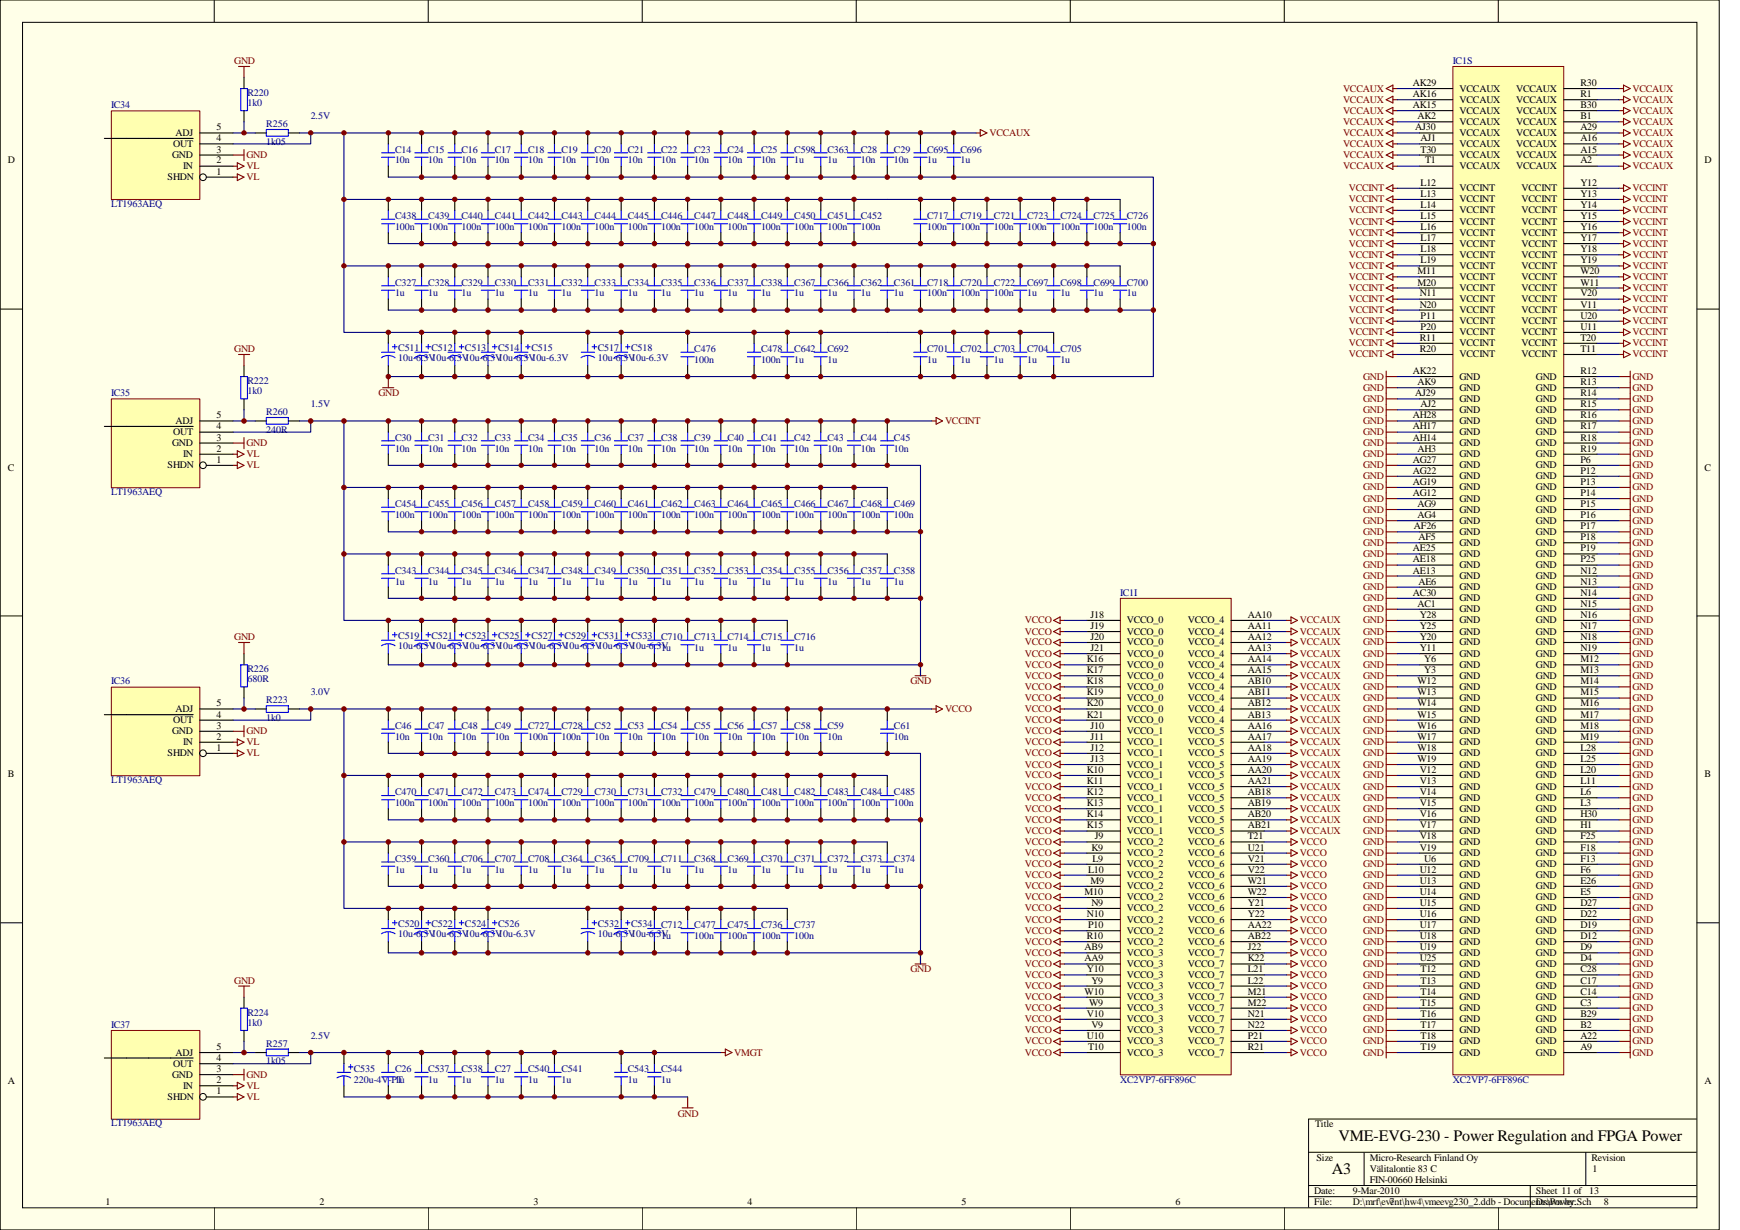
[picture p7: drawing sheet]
<svg xmlns="http://www.w3.org/2000/svg" width="297mm" height="210mm" viewBox="0 0 297 210" stroke-linecap="round" stroke-linejoin="round" font-family="sans-serif">
<defs><g id="words">
<g font-size="2.7">
<text x="228.5" y="194.7">VME-EVG-230 - Power Regulation and FPGA Power</text>
<text x="227.4" y="200.4">A3</text>
</g>
<g font-size="1.7" fill="#800000">
<text x="40" y="10.9">GND</text>
<text x="229.3" y="15.6">VCCAUX</text>
<text x="229.3" y="17.5">VCCAUX</text>
<text x="278.7" y="17.5">VCCAUX</text>
<text x="278.7" y="15.6">VCCAUX</text>
<text x="168.9" y="23.2">VCCAUX</text>
<text x="229.3" y="23.2">VCCAUX</text>
<text x="229.3" y="21.3">VCCAUX</text>
<text x="229.3" y="19.4">VCCAUX</text>
<text x="278.7" y="23.2">VCCAUX</text>
<text x="278.7" y="21.3">VCCAUX</text>
<text x="278.7" y="19.4">VCCAUX</text>
<text x="42.1" y="27">GND</text>
<text x="42.1" y="28.9">VL</text>
<text x="229.3" y="28.9">VCCAUX</text>
<text x="229.3" y="27">VCCAUX</text>
<text x="229.3" y="25.1">VCCAUX</text>
<text x="278.7" y="28.9">VCCAUX</text>
<text x="278.7" y="27">VCCAUX</text>
<text x="278.7" y="25.1">VCCAUX</text>
<text x="42.1" y="30.7">VL</text>
<text x="230.2" y="32.6">VCCINT</text>
<text x="230.2" y="34.5">VCCINT</text>
<text x="278.7" y="34.5">VCCINT</text>
<text x="278.7" y="32.6">VCCINT</text>
<text x="230.2" y="36.4">VCCINT</text>
<text x="230.2" y="38.3">VCCINT</text>
<text x="230.2" y="40.2">VCCINT</text>
<text x="278.7" y="40.2">VCCINT</text>
<text x="278.7" y="38.3">VCCINT</text>
<text x="278.7" y="36.4">VCCINT</text>
<text x="230.2" y="42.1">VCCINT</text>
<text x="230.2" y="44">VCCINT</text>
<text x="230.2" y="45.9">VCCINT</text>
<text x="230.2" y="47.8">VCCINT</text>
<text x="278.7" y="47.8">VCCINT</text>
<text x="278.7" y="45.9">VCCINT</text>
<text x="278.7" y="44">VCCINT</text>
<text x="278.7" y="42.1">VCCINT</text>
<text x="230.2" y="49.7">VCCINT</text>
<text x="230.2" y="51.6">VCCINT</text>
<text x="230.2" y="53.4">VCCINT</text>
<text x="278.7" y="53.4">VCCINT</text>
<text x="278.7" y="51.6">VCCINT</text>
<text x="278.7" y="49.7">VCCINT</text>
<text x="230.2" y="55.3">VCCINT</text>
<text x="230.2" y="57.2">VCCINT</text>
<text x="230.2" y="59.1">VCCINT</text>
<text x="278.7" y="59.1">VCCINT</text>
<text x="278.7" y="57.2">VCCINT</text>
<text x="278.7" y="55.3">VCCINT</text>
<text x="40" y="60.1">GND</text>
<text x="230.2" y="61">VCCINT</text>
<text x="232.7" y="64.8">GND</text>
<text x="278.7" y="61">VCCINT</text>
<text x="278.7" y="64.8">GND</text>
<text x="64.6" y="67.6">GND</text>
<text x="232.7" y="66.7">GND</text>
<text x="232.7" y="68.6">GND</text>
<text x="232.7" y="70.4">GND</text>
<text x="278.7" y="70.4">GND</text>
<text x="278.7" y="68.6">GND</text>
<text x="278.7" y="66.7">GND</text>
<text x="42.1" y="76.1">GND</text>
<text x="161.3" y="72.3">VCCINT</text>
<text x="232.7" y="72.3">GND</text>
<text x="232.7" y="74.3">GND</text>
<text x="232.7" y="76.1">GND</text>
<text x="278.7" y="76.1">GND</text>
<text x="278.7" y="74.3">GND</text>
<text x="278.7" y="72.3">GND</text>
<text x="42.1" y="78">VL</text>
<text x="42.1" y="79.9">VL</text>
<text x="232.7" y="78">GND</text>
<text x="232.7" y="79.9">GND</text>
<text x="232.7" y="81.8">GND</text>
<text x="232.7" y="83.7">GND</text>
<text x="278.7" y="83.7">GND</text>
<text x="278.7" y="81.8">GND</text>
<text x="278.7" y="79.9">GND</text>
<text x="278.7" y="78">GND</text>
<text x="232.7" y="85.6">GND</text>
<text x="232.7" y="87.5">GND</text>
<text x="232.7" y="89.4">GND</text>
<text x="278.7" y="89.4">GND</text>
<text x="278.7" y="87.5">GND</text>
<text x="278.7" y="85.6">GND</text>
<text x="232.7" y="91.3">GND</text>
<text x="232.7" y="93.1">GND</text>
<text x="232.7" y="95">GND</text>
<text x="278.7" y="95">GND</text>
<text x="278.7" y="93.1">GND</text>
<text x="278.7" y="91.3">GND</text>
<text x="232.7" y="96.9">GND</text>
<text x="232.7" y="98.8">GND</text>
<text x="232.7" y="100.7">GND</text>
<text x="278.7" y="100.7">GND</text>
<text x="278.7" y="98.8">GND</text>
<text x="278.7" y="96.9">GND</text>
<text x="175" y="106.4">VCCO</text>
<text x="221.9" y="106.4">VCCAUX</text>
<text x="232.7" y="102.6">GND</text>
<text x="232.7" y="104.5">GND</text>
<text x="232.7" y="106.4">GND</text>
<text x="278.7" y="106.4">GND</text>
<text x="278.7" y="104.5">GND</text>
<text x="278.7" y="102.6">GND</text>
<text x="40" y="109.2">GND</text>
<text x="175" y="108.3">VCCO</text>
<text x="175" y="110.2">VCCO</text>
<text x="175" y="112.1">VCCO</text>
<text x="175" y="114">VCCO</text>
<text x="221.9" y="108.3">VCCAUX</text>
<text x="221.9" y="110.2">VCCAUX</text>
<text x="221.9" y="112.1">VCCAUX</text>
<text x="221.9" y="114">VCCAUX</text>
<text x="232.7" y="108.3">GND</text>
<text x="232.7" y="110.2">GND</text>
<text x="232.7" y="112.1">GND</text>
<text x="232.7" y="114">GND</text>
<text x="278.7" y="114">GND</text>
<text x="278.7" y="112.1">GND</text>
<text x="278.7" y="110.2">GND</text>
<text x="278.7" y="108.3">GND</text>
<text x="155.4" y="116.8">GND</text>
<text x="175" y="115.8">VCCO</text>
<text x="175" y="117.7">VCCO</text>
<text x="175" y="119.6">VCCO</text>
<text x="221.9" y="115.8">VCCAUX</text>
<text x="221.9" y="117.7">VCCAUX</text>
<text x="221.9" y="119.6">VCCAUX</text>
<text x="232.7" y="115.8">GND</text>
<text x="232.7" y="117.7">GND</text>
<text x="232.7" y="119.6">GND</text>
<text x="278.7" y="119.6">GND</text>
<text x="278.7" y="117.7">GND</text>
<text x="278.7" y="115.8">GND</text>
<text x="42.1" y="125.3">GND</text>
<text x="161.3" y="121.5">VCCO</text>
<text x="175" y="121.5">VCCO</text>
<text x="175" y="123.4">VCCO</text>
<text x="175" y="125.3">VCCO</text>
<text x="221.9" y="125.3">VCCAUX</text>
<text x="221.9" y="121.5">VCCAUX</text>
<text x="221.9" y="123.4">VCCAUX</text>
<text x="232.7" y="121.5">GND</text>
<text x="232.7" y="123.4">GND</text>
<text x="232.7" y="125.3">GND</text>
<text x="278.7" y="125.3">GND</text>
<text x="278.7" y="123.4">GND</text>
<text x="278.7" y="121.5">GND</text>
<text x="42.1" y="127.2">VL</text>
<text x="42.1" y="129.1">VL</text>
<text x="175" y="127.2">VCCO</text>
<text x="175" y="129.1">VCCO</text>
<text x="175" y="131">VCCO</text>
<text x="221.9" y="127.2">VCCAUX</text>
<text x="221.9" y="129.1">VCCAUX</text>
<text x="221.9" y="131">VCCAUX</text>
<text x="232.7" y="127.2">GND</text>
<text x="232.7" y="129.1">GND</text>
<text x="232.7" y="131">GND</text>
<text x="278.7" y="131">GND</text>
<text x="278.7" y="129.1">GND</text>
<text x="278.7" y="127.2">GND</text>
<text x="175" y="132.8">VCCO</text>
<text x="175" y="134.7">VCCO</text>
<text x="175" y="136.7">VCCO</text>
<text x="221.9" y="132.8">VCCAUX</text>
<text x="221.9" y="134.7">VCCAUX</text>
<text x="221.9" y="136.7">VCCAUX</text>
<text x="232.7" y="132.8">GND</text>
<text x="232.7" y="134.7">GND</text>
<text x="232.7" y="136.7">GND</text>
<text x="278.7" y="136.7">GND</text>
<text x="278.7" y="134.7">GND</text>
<text x="278.7" y="132.8">GND</text>
<text x="175" y="138.5">VCCO</text>
<text x="175" y="140.4">VCCO</text>
<text x="175" y="142.3">VCCO</text>
<text x="221.9" y="138.5">VCCAUX</text>
<text x="221.9" y="140.4">VCCAUX</text>
<text x="221.9" y="142.3">VCCAUX</text>
<text x="232.7" y="138.5">GND</text>
<text x="232.7" y="140.4">GND</text>
<text x="232.7" y="142.3">GND</text>
<text x="278.7" y="142.3">GND</text>
<text x="278.7" y="140.4">GND</text>
<text x="278.7" y="138.5">GND</text>
<text x="175" y="144.2">VCCO</text>
<text x="175" y="146.1">VCCO</text>
<text x="175" y="148">VCCO</text>
<text x="175" y="149.9">VCCO</text>
<text x="221.9" y="149.9">VCCO</text>
<text x="221.9" y="148">VCCO</text>
<text x="221.9" y="146.1">VCCO</text>
<text x="221.9" y="144.2">VCCO</text>
<text x="232.7" y="144.2">GND</text>
<text x="232.7" y="146.1">GND</text>
<text x="232.7" y="148">GND</text>
<text x="232.7" y="149.9">GND</text>
<text x="278.7" y="149.9">GND</text>
<text x="278.7" y="148">GND</text>
<text x="278.7" y="146.1">GND</text>
<text x="278.7" y="144.2">GND</text>
<text x="175" y="151.8">VCCO</text>
<text x="175" y="153.7">VCCO</text>
<text x="175" y="155.5">VCCO</text>
<text x="221.9" y="155.5">VCCO</text>
<text x="221.9" y="153.7">VCCO</text>
<text x="221.9" y="151.8">VCCO</text>
<text x="232.7" y="151.8">GND</text>
<text x="232.7" y="153.7">GND</text>
<text x="232.7" y="155.5">GND</text>
<text x="278.7" y="155.5">GND</text>
<text x="278.7" y="153.7">GND</text>
<text x="278.7" y="151.8">GND</text>
<text x="175" y="157.4">VCCO</text>
<text x="175" y="159.3">VCCO</text>
<text x="175" y="161.2">VCCO</text>
<text x="221.9" y="161.2">VCCO</text>
<text x="221.9" y="159.3">VCCO</text>
<text x="221.9" y="157.4">VCCO</text>
<text x="232.7" y="157.4">GND</text>
<text x="232.7" y="159.3">GND</text>
<text x="232.7" y="161.2">GND</text>
<text x="278.7" y="161.2">GND</text>
<text x="278.7" y="159.3">GND</text>
<text x="278.7" y="157.4">GND</text>
<text x="40" y="167.9">GND</text>
<text x="155.4" y="165.9">GND</text>
<text x="175" y="163.1">VCCO</text>
<text x="175" y="165">VCCO</text>
<text x="175" y="166.9">VCCO</text>
<text x="221.9" y="166.9">VCCO</text>
<text x="221.9" y="165">VCCO</text>
<text x="221.9" y="163.1">VCCO</text>
<text x="232.7" y="163.1">GND</text>
<text x="232.7" y="165">GND</text>
<text x="232.7" y="166.9">GND</text>
<text x="278.7" y="166.9">GND</text>
<text x="278.7" y="165">GND</text>
<text x="278.7" y="163.1">GND</text>
<text x="175" y="168.8">VCCO</text>
<text x="175" y="170.7">VCCO</text>
<text x="175" y="172.6">VCCO</text>
<text x="221.9" y="172.6">VCCO</text>
<text x="221.9" y="170.7">VCCO</text>
<text x="221.9" y="168.8">VCCO</text>
<text x="232.7" y="168.8">GND</text>
<text x="232.7" y="170.7">GND</text>
<text x="232.7" y="172.6">GND</text>
<text x="278.7" y="172.6">GND</text>
<text x="278.7" y="170.7">GND</text>
<text x="278.7" y="168.8">GND</text>
<text x="175" y="174.5">VCCO</text>
<text x="175" y="176.4">VCCO</text>
<text x="175" y="178.2">VCCO</text>
<text x="221.9" y="178.2">VCCO</text>
<text x="221.9" y="176.4">VCCO</text>
<text x="221.9" y="174.5">VCCO</text>
<text x="232.7" y="174.5">GND</text>
<text x="232.7" y="176.4">GND</text>
<text x="232.7" y="178.2">GND</text>
<text x="278.7" y="178.2">GND</text>
<text x="278.7" y="176.4">GND</text>
<text x="278.7" y="174.5">GND</text>
<text x="42.1" y="183.9">GND</text>
<text x="42.1" y="185.8">VL</text>
<text x="125.3" y="180.1">VMGT</text>
<text x="175" y="180.1">VCCO</text>
<text x="221.9" y="180.1">VCCO</text>
<text x="232.7" y="180.1">GND</text>
<text x="278.7" y="180.1">GND</text>
<text x="42.1" y="187.7">VL</text>
<text x="115.7" y="190.5">GND</text>
</g>
<g font-size="1.7" fill="#000080">
<text x="248" y="10.9">IC1S</text>
<text x="42.2" y="16.4">R220</text>
<text x="19" y="18.5">IC34</text>
<text x="42.2" y="18.1">1k0</text>
<text x="45.5" y="21.7">R256</text>
<text x="53" y="20.4">2.5V</text>
<text x="45.5" y="24.7">1k05</text>
<text x="67.4" y="26">C14</text>
<text x="67.4" y="27.9">10n</text>
<text x="73.1" y="26">C15</text>
<text x="73.1" y="27.9">10n</text>
<text x="78.8" y="26">C16</text>
<text x="78.8" y="27.9">10n</text>
<text x="84.5" y="26">C17</text>
<text x="84.5" y="27.9">10n</text>
<text x="90.2" y="26">C18</text>
<text x="90.2" y="27.9">10n</text>
<text x="95.8" y="26">C19</text>
<text x="95.8" y="27.9">10n</text>
<text x="101.5" y="26">C20</text>
<text x="101.5" y="27.9">10n</text>
<text x="107.2" y="26">C21</text>
<text x="107.2" y="27.9">10n</text>
<text x="112.9" y="26">C22</text>
<text x="112.9" y="27.9">10n</text>
<text x="118.5" y="26">C23</text>
<text x="118.5" y="27.9">10n</text>
<text x="124.2" y="26">C24</text>
<text x="124.2" y="27.9">10n</text>
<text x="129.9" y="26">C25</text>
<text x="129.9" y="27.9">10n</text>
<text x="135.6" y="26">C598</text>
<text x="135.6" y="27.9">1u</text>
<text x="141.3" y="26">C363</text>
<text x="141.3" y="27.9">1u</text>
<text x="146.9" y="26">C28</text>
<text x="146.9" y="27.9">10n</text>
<text x="152.6" y="26">C29</text>
<text x="152.6" y="27.9">10n</text>
<text x="158.3" y="26">C695</text>
<text x="158.3" y="27.9">1u</text>
<text x="164" y="26">C696</text>
<text x="164" y="27.9">1u</text>
<text x="19" y="35.3">LT1963AEQ</text>
<text x="67.4" y="37.4">C438</text>
<text x="67.4" y="39.2">100n</text>
<text x="73.1" y="37.4">C439</text>
<text x="73.1" y="39.2">100n</text>
<text x="78.8" y="37.4">C440</text>
<text x="78.8" y="39.2">100n</text>
<text x="84.5" y="37.4">C441</text>
<text x="84.5" y="39.2">100n</text>
<text x="90.2" y="37.4">C442</text>
<text x="90.2" y="39.2">100n</text>
<text x="95.8" y="37.4">C443</text>
<text x="95.8" y="39.2">100n</text>
<text x="101.5" y="37.4">C444</text>
<text x="101.5" y="39.2">100n</text>
<text x="107.2" y="37.4">C445</text>
<text x="107.2" y="39.2">100n</text>
<text x="112.9" y="37.4">C446</text>
<text x="112.9" y="39.2">100n</text>
<text x="118.5" y="37.4">C447</text>
<text x="118.5" y="39.2">100n</text>
<text x="124.2" y="37.4">C448</text>
<text x="124.2" y="39.2">100n</text>
<text x="129.9" y="37.4">C449</text>
<text x="129.9" y="39.2">100n</text>
<text x="135.6" y="37.4">C450</text>
<text x="135.6" y="39.2">100n</text>
<text x="141.3" y="37.4">C451</text>
<text x="141.3" y="39.2">100n</text>
<text x="146.9" y="37.4">C452</text>
<text x="146.9" y="39.2">100n</text>
<text x="158.3" y="37.4">C717</text>
<text x="158.3" y="39.2">100n</text>
<text x="164" y="37.4">C719</text>
<text x="164" y="39.2">100n</text>
<text x="169.7" y="37.4">C721</text>
<text x="169.7" y="39.2">100n</text>
<text x="175.3" y="37.4">C723</text>
<text x="175.3" y="39.2">100n</text>
<text x="181" y="37.4">C724</text>
<text x="181" y="39.2">100n</text>
<text x="186.7" y="37.4">C725</text>
<text x="186.7" y="39.2">100n</text>
<text x="192.4" y="37.4">C726</text>
<text x="192.4" y="39.2">100n</text>
<text x="67.4" y="48.7">C327</text>
<text x="67.4" y="50.6">1u</text>
<text x="73.1" y="48.7">C328</text>
<text x="73.1" y="50.6">1u</text>
<text x="78.8" y="48.7">C329</text>
<text x="78.8" y="50.6">1u</text>
<text x="84.5" y="48.7">C330</text>
<text x="84.5" y="50.6">1u</text>
<text x="90.2" y="48.7">C331</text>
<text x="90.2" y="50.6">1u</text>
<text x="95.8" y="48.7">C332</text>
<text x="95.8" y="50.6">1u</text>
<text x="101.5" y="48.7">C333</text>
<text x="101.5" y="50.6">1u</text>
<text x="107.2" y="48.7">C334</text>
<text x="107.2" y="50.6">1u</text>
<text x="112.9" y="48.7">C335</text>
<text x="112.9" y="50.6">1u</text>
<text x="118.5" y="48.7">C336</text>
<text x="118.5" y="50.6">1u</text>
<text x="124.2" y="48.7">C337</text>
<text x="124.2" y="50.6">1u</text>
<text x="129.9" y="48.7">C338</text>
<text x="129.9" y="50.6">1u</text>
<text x="135.6" y="48.7">C367</text>
<text x="135.6" y="50.6">1u</text>
<text x="141.3" y="48.7">C366</text>
<text x="141.3" y="50.6">1u</text>
<text x="146.9" y="48.7">C362</text>
<text x="146.9" y="50.6">1u</text>
<text x="152.6" y="48.7">C361</text>
<text x="152.6" y="50.6">1u</text>
<text x="158.3" y="48.7">C718</text>
<text x="158.3" y="50.6">100n</text>
<text x="164" y="48.7">C720</text>
<text x="164" y="50.6">100n</text>
<text x="169.7" y="48.7">C722</text>
<text x="169.7" y="50.6">100n</text>
<text x="175.3" y="48.7">C697</text>
<text x="175.3" y="50.6">1u</text>
<text x="181" y="48.7">C698</text>
<text x="181" y="50.6">1u</text>
<text x="186.7" y="48.7">C699</text>
<text x="186.7" y="50.6">1u</text>
<text x="192.4" y="48.7">C700</text>
<text x="192.4" y="50.6">1u</text>
<text x="68" y="59.9">C511</text>
<text x="73.7" y="59.9">C512</text>
<text x="79.4" y="59.9">C513</text>
<text x="85" y="59.9">C514</text>
<text x="90.7" y="59.9">C515</text>
<text x="102.1" y="59.9">C517</text>
<text x="107.7" y="59.9">C518</text>
<text x="42.2" y="65.5">R222</text>
<text x="68" y="61.6">10u-6.3V10u-6.3V10u-6.3V10u-6.3V10u-6.3V</text>
<text x="102.1" y="61.6">10u-6.3V10u-6.3V</text>
<text x="118.5" y="60.1">C476</text>
<text x="118.5" y="61.9">100n</text>
<text x="129.9" y="60.1">C478</text>
<text x="129.9" y="61.9">100n</text>
<text x="135.6" y="60.1">C642</text>
<text x="135.6" y="61.9">1u</text>
<text x="141.3" y="60.1">C692</text>
<text x="141.3" y="61.9">1u</text>
<text x="158.3" y="60.1">C701</text>
<text x="158.3" y="61.9">1u</text>
<text x="164" y="60.1">C702</text>
<text x="164" y="61.9">1u</text>
<text x="169.7" y="60.1">C703</text>
<text x="169.7" y="61.9">1u</text>
<text x="175.3" y="60.1">C704</text>
<text x="175.3" y="61.9">1u</text>
<text x="181" y="60.1">C705</text>
<text x="181" y="61.9">1u</text>
<text x="19" y="67.6">IC35</text>
<text x="42.2" y="67.2">1k0</text>
<text x="45.5" y="70.8">R260</text>
<text x="53" y="69.5">1.5V</text>
<text x="45.5" y="73.9">240R</text>
<text x="67.4" y="75.2">C30</text>
<text x="67.4" y="77.1">10n</text>
<text x="73.1" y="75.2">C31</text>
<text x="73.1" y="77.1">10n</text>
<text x="78.8" y="75.2">C32</text>
<text x="78.8" y="77.1">10n</text>
<text x="84.5" y="75.2">C33</text>
<text x="84.5" y="77.1">10n</text>
<text x="90.2" y="75.2">C34</text>
<text x="90.2" y="77.1">10n</text>
<text x="95.8" y="75.2">C35</text>
<text x="95.8" y="77.1">10n</text>
<text x="101.5" y="75.2">C36</text>
<text x="101.5" y="77.1">10n</text>
<text x="107.2" y="75.2">C37</text>
<text x="107.2" y="77.1">10n</text>
<text x="112.9" y="75.2">C38</text>
<text x="112.9" y="77.1">10n</text>
<text x="118.5" y="75.2">C39</text>
<text x="118.5" y="77.1">10n</text>
<text x="124.2" y="75.2">C40</text>
<text x="124.2" y="77.1">10n</text>
<text x="129.9" y="75.2">C41</text>
<text x="129.9" y="77.1">10n</text>
<text x="135.6" y="75.2">C42</text>
<text x="135.6" y="77.1">10n</text>
<text x="141.3" y="75.2">C43</text>
<text x="141.3" y="77.1">10n</text>
<text x="146.9" y="75.2">C44</text>
<text x="146.9" y="77.1">10n</text>
<text x="152.6" y="75.2">C45</text>
<text x="152.6" y="77.1">10n</text>
<text x="19" y="84.5">LT1963AEQ</text>
<text x="67.4" y="86.5">C454</text>
<text x="67.4" y="88.4">100n</text>
<text x="73.1" y="86.5">C455</text>
<text x="73.1" y="88.4">100n</text>
<text x="78.8" y="86.5">C456</text>
<text x="78.8" y="88.4">100n</text>
<text x="84.5" y="86.5">C457</text>
<text x="84.5" y="88.4">100n</text>
<text x="90.2" y="86.5">C458</text>
<text x="90.2" y="88.4">100n</text>
<text x="95.8" y="86.5">C459</text>
<text x="95.8" y="88.4">100n</text>
<text x="101.5" y="86.5">C460</text>
<text x="101.5" y="88.4">100n</text>
<text x="107.2" y="86.5">C461</text>
<text x="107.2" y="88.4">100n</text>
<text x="112.9" y="86.5">C462</text>
<text x="112.9" y="88.4">100n</text>
<text x="118.5" y="86.5">C463</text>
<text x="118.5" y="88.4">100n</text>
<text x="124.2" y="86.5">C464</text>
<text x="124.2" y="88.4">100n</text>
<text x="129.9" y="86.5">C465</text>
<text x="129.9" y="88.4">100n</text>
<text x="135.6" y="86.5">C466</text>
<text x="135.6" y="88.4">100n</text>
<text x="141.3" y="86.5">C467</text>
<text x="141.3" y="88.4">100n</text>
<text x="146.9" y="86.5">C468</text>
<text x="146.9" y="88.4">100n</text>
<text x="152.6" y="86.5">C469</text>
<text x="152.6" y="88.4">100n</text>
<text x="67.4" y="97.9">C343</text>
<text x="67.4" y="99.8">1u</text>
<text x="73.1" y="97.9">C344</text>
<text x="73.1" y="99.8">1u</text>
<text x="78.8" y="97.9">C345</text>
<text x="78.8" y="99.8">1u</text>
<text x="84.5" y="97.9">C346</text>
<text x="84.5" y="99.8">1u</text>
<text x="90.2" y="97.9">C347</text>
<text x="90.2" y="99.8">1u</text>
<text x="95.8" y="97.9">C348</text>
<text x="95.8" y="99.8">1u</text>
<text x="101.5" y="97.9">C349</text>
<text x="101.5" y="99.8">1u</text>
<text x="107.2" y="97.9">C350</text>
<text x="107.2" y="99.8">1u</text>
<text x="112.9" y="97.9">C351</text>
<text x="112.9" y="99.8">1u</text>
<text x="118.5" y="97.9">C352</text>
<text x="118.5" y="99.8">1u</text>
<text x="124.2" y="97.9">C353</text>
<text x="124.2" y="99.8">1u</text>
<text x="129.9" y="97.9">C354</text>
<text x="129.9" y="99.8">1u</text>
<text x="135.6" y="97.9">C355</text>
<text x="135.6" y="99.8">1u</text>
<text x="141.3" y="97.9">C356</text>
<text x="141.3" y="99.8">1u</text>
<text x="146.9" y="97.9">C357</text>
<text x="146.9" y="99.8">1u</text>
<text x="152.6" y="97.9">C358</text>
<text x="152.6" y="99.8">1u</text>
<text x="191.2" y="101.6">IC1I</text>
<text x="68" y="109.1">C519</text>
<text x="68" y="110.7">10u-6.3V10u-6.3V10u-6.3V10u-6.3V10u-6.3V10u-6.3V10u-6.3V10u-6.3V</text>
<text x="73.7" y="109.1">C521</text>
<text x="79.4" y="109.1">C523</text>
<text x="85" y="109.1">C525</text>
<text x="90.7" y="109.1">C527</text>
<text x="96.4" y="109.1">C529</text>
<text x="102.1" y="109.1">C531</text>
<text x="107.7" y="109.1">C533</text>
<text x="112.9" y="109.2">C710</text>
<text x="112.9" y="111.1">1u</text>
<text x="118.5" y="109.2">C713</text>
<text x="118.5" y="111.1">1u</text>
<text x="124.2" y="109.2">C714</text>
<text x="124.2" y="111.1">1u</text>
<text x="129.9" y="109.2">C715</text>
<text x="129.9" y="111.1">1u</text>
<text x="135.6" y="109.2">C716</text>
<text x="135.6" y="111.1">1u</text>
<text x="19" y="116.8">IC36</text>
<text x="42.2" y="114.7">R226</text>
<text x="42.2" y="116.4">680R</text>
<text x="53" y="118.7">3.0V</text>
<text x="45.5" y="120">R223</text>
<text x="45.5" y="123">1k0</text>
<text x="67.4" y="124.3">C46</text>
<text x="73.1" y="124.3">C47</text>
<text x="78.8" y="124.3">C48</text>
<text x="84.5" y="124.3">C49</text>
<text x="90.2" y="124.3">C727</text>
<text x="95.8" y="124.3">C728</text>
<text x="101.5" y="124.3">C52</text>
<text x="107.2" y="124.3">C53</text>
<text x="112.9" y="124.3">C54</text>
<text x="118.5" y="124.3">C55</text>
<text x="124.2" y="124.3">C56</text>
<text x="129.9" y="124.3">C57</text>
<text x="135.6" y="124.3">C58</text>
<text x="141.3" y="124.3">C59</text>
<text x="152.6" y="124.3">C61</text>
<text x="67.4" y="126.2">10n</text>
<text x="73.1" y="126.2">10n</text>
<text x="78.8" y="126.2">10n</text>
<text x="84.5" y="126.2">10n</text>
<text x="90.2" y="126.2">100n</text>
<text x="95.8" y="126.2">100n</text>
<text x="101.5" y="126.2">10n</text>
<text x="107.2" y="126.2">10n</text>
<text x="112.9" y="126.2">10n</text>
<text x="118.5" y="126.2">10n</text>
<text x="124.2" y="126.2">10n</text>
<text x="129.9" y="126.2">10n</text>
<text x="135.6" y="126.2">10n</text>
<text x="141.3" y="126.2">10n</text>
<text x="152.6" y="126.2">10n</text>
<text x="19" y="133.6">LT1963AEQ</text>
<text x="67.4" y="135.7">C470</text>
<text x="67.4" y="137.6">100n</text>
<text x="73.1" y="135.7">C471</text>
<text x="73.1" y="137.6">100n</text>
<text x="78.8" y="135.7">C472</text>
<text x="78.8" y="137.6">100n</text>
<text x="84.5" y="135.7">C473</text>
<text x="84.5" y="137.6">100n</text>
<text x="90.2" y="135.7">C474</text>
<text x="90.2" y="137.6">100n</text>
<text x="95.8" y="135.7">C729</text>
<text x="95.8" y="137.6">100n</text>
<text x="101.5" y="135.7">C730</text>
<text x="101.5" y="137.6">100n</text>
<text x="107.2" y="135.7">C731</text>
<text x="107.2" y="137.6">100n</text>
<text x="112.9" y="135.7">C732</text>
<text x="112.9" y="137.6">100n</text>
<text x="118.5" y="135.7">C479</text>
<text x="118.5" y="137.6">100n</text>
<text x="124.2" y="135.7">C480</text>
<text x="124.2" y="137.6">100n</text>
<text x="129.9" y="135.7">C481</text>
<text x="129.9" y="137.6">100n</text>
<text x="135.6" y="135.7">C482</text>
<text x="135.6" y="137.6">100n</text>
<text x="141.3" y="135.7">C483</text>
<text x="141.3" y="137.6">100n</text>
<text x="146.9" y="135.7">C484</text>
<text x="146.9" y="137.6">100n</text>
<text x="152.6" y="135.7">C485</text>
<text x="152.6" y="137.6">100n</text>
<text x="67.4" y="147">C359</text>
<text x="67.4" y="148.9">1u</text>
<text x="73.1" y="147">C360</text>
<text x="73.1" y="148.9">1u</text>
<text x="78.8" y="147">C706</text>
<text x="78.8" y="148.9">1u</text>
<text x="84.5" y="147">C707</text>
<text x="84.5" y="148.9">1u</text>
<text x="90.2" y="147">C708</text>
<text x="90.2" y="148.9">1u</text>
<text x="95.8" y="147">C364</text>
<text x="95.8" y="148.9">1u</text>
<text x="101.5" y="147">C365</text>
<text x="101.5" y="148.9">1u</text>
<text x="107.2" y="147">C709</text>
<text x="107.2" y="148.9">1u</text>
<text x="112.9" y="147">C711</text>
<text x="112.9" y="148.9">1u</text>
<text x="118.5" y="147">C368</text>
<text x="118.5" y="148.9">1u</text>
<text x="124.2" y="147">C369</text>
<text x="124.2" y="148.9">1u</text>
<text x="129.9" y="147">C370</text>
<text x="129.9" y="148.9">1u</text>
<text x="135.6" y="147">C371</text>
<text x="135.6" y="148.9">1u</text>
<text x="141.3" y="147">C372</text>
<text x="141.3" y="148.9">1u</text>
<text x="146.9" y="147">C373</text>
<text x="146.9" y="148.9">1u</text>
<text x="152.6" y="147">C374</text>
<text x="152.6" y="148.9">1u</text>
<text x="68" y="158.2">C520</text>
<text x="68" y="159.9">10u-6.3V10u-6.3V10u-6.3V10u-6.3V</text>
<text x="73.7" y="158.2">C522</text>
<text x="79.4" y="158.2">C524</text>
<text x="85" y="158.2">C526</text>
<text x="102.1" y="158.2">C532</text>
<text x="102.1" y="159.9">10u-6.3V10u-6.3V</text>
<text x="107.7" y="158.2">C534</text>
<text x="112.9" y="158.4">C712</text>
<text x="112.9" y="160.3">1u</text>
<text x="118.5" y="158.4">C477</text>
<text x="118.5" y="160.3">100n</text>
<text x="124.2" y="158.4">C475</text>
<text x="124.2" y="160.3">100n</text>
<text x="129.9" y="158.4">C736</text>
<text x="129.9" y="160.3">100n</text>
<text x="135.6" y="158.4">C737</text>
<text x="135.6" y="160.3">100n</text>
<text x="42.2" y="173.3">R224</text>
<text x="19" y="175.4">IC37</text>
<text x="42.2" y="175">1k0</text>
<text x="45.5" y="178.6">R257</text>
<text x="53" y="177.3">2.5V</text>
<text x="45.5" y="181.7">1k05</text>
<text x="60.4" y="183">C535</text>
<text x="60.4" y="184.9">220u-4V-PT</text>
<text x="67.4" y="183">C26</text>
<text x="67.4" y="184.9">1u</text>
<text x="73.1" y="183">C537</text>
<text x="73.1" y="184.9">1u</text>
<text x="78.8" y="183">C538</text>
<text x="78.8" y="184.9">1u</text>
<text x="84.5" y="183">C27</text>
<text x="84.5" y="184.9">1u</text>
<text x="90.2" y="183">C540</text>
<text x="90.2" y="184.9">1u</text>
<text x="95.8" y="183">C541</text>
<text x="95.8" y="184.9">1u</text>
<text x="107.2" y="183">C543</text>
<text x="107.2" y="184.9">1u</text>
<text x="112.9" y="183">C544</text>
<text x="112.9" y="184.9">1u</text>
<text x="191.2" y="184.9">XC2VP7-6FF896C</text>
<text x="248" y="184.9">XC2VP7-6FF896C</text>
<text x="19" y="192.2">LT1963AEQ</text>
</g>
<g font-size="1.7">
<text x="241.2" y="14.7">AK29</text>
<text x="241.2" y="16.6">AK16</text>
<text x="249.2" y="15.6">VCCAUX</text>
<text x="249.2" y="17.5">VCCAUX</text>
<text x="258.8" y="15.6">VCCAUX</text>
<text x="258.8" y="17.5">VCCAUX</text>
<text x="269.8" y="14.7">R30</text>
<text x="269.8" y="16.6">R1</text>
<text x="30" y="23.2">ADJ</text>
<text x="37" y="22.2">5</text>
<text x="241.2" y="18.5">AK15</text>
<text x="241.6" y="22.2">AJ30</text>
<text x="242" y="20.4">AK2</text>
<text x="249.2" y="19.4">VCCAUX</text>
<text x="249.2" y="21.3">VCCAUX</text>
<text x="249.2" y="23.2">VCCAUX</text>
<text x="258.8" y="19.4">VCCAUX</text>
<text x="258.8" y="21.3">VCCAUX</text>
<text x="258.8" y="23.2">VCCAUX</text>
<text x="269.8" y="18.5">B30</text>
<text x="269.8" y="20.4">B1</text>
<text x="269.8" y="22.2">A29</text>
<text x="1.4" y="27.9">D</text>
<text x="29.4" y="27">GND</text>
<text x="29.6" y="25.1">OUT</text>
<text x="31.3" y="28.9">IN</text>
<text x="37" y="27.9">2</text>
<text x="37" y="29.8">1</text>
<text x="37" y="24.1">4</text>
<text x="37" y="26">3</text>
<text x="242.5" y="24.1">AJ1</text>
<text x="242.5" y="26">T30</text>
<text x="243.3" y="27.9">T1</text>
<text x="249.2" y="25.1">VCCAUX</text>
<text x="249.2" y="27">VCCAUX</text>
<text x="249.2" y="28.9">VCCAUX</text>
<text x="258.8" y="25.1">VCCAUX</text>
<text x="258.8" y="27">VCCAUX</text>
<text x="258.8" y="28.9">VCCAUX</text>
<text x="269.8" y="24.1">A16</text>
<text x="269.8" y="26">A15</text>
<text x="269.8" y="27.9">A2</text>
<text x="291" y="27.9">D</text>
<text x="28.6" y="30.7">SHDN</text>
<text x="242.5" y="31.7">L12</text>
<text x="242.5" y="33.6">L13</text>
<text x="242.5" y="35.5">L14</text>
<text x="249.2" y="32.6">VCCINT</text>
<text x="249.2" y="34.5">VCCINT</text>
<text x="259.8" y="32.6">VCCINT</text>
<text x="259.8" y="34.5">VCCINT</text>
<text x="269.8" y="31.7">Y12</text>
<text x="269.8" y="33.6">Y13</text>
<text x="269.8" y="35.5">Y14</text>
<text x="242.5" y="37.4">L15</text>
<text x="242.5" y="39.2">L16</text>
<text x="242.5" y="41.1">L17</text>
<text x="249.2" y="36.4">VCCINT</text>
<text x="249.2" y="38.3">VCCINT</text>
<text x="249.2" y="40.2">VCCINT</text>
<text x="259.8" y="36.4">VCCINT</text>
<text x="259.8" y="38.3">VCCINT</text>
<text x="259.8" y="40.2">VCCINT</text>
<text x="269.8" y="37.4">Y15</text>
<text x="269.8" y="39.2">Y16</text>
<text x="269.8" y="41.1">Y17</text>
<text x="242" y="46.8">M11</text>
<text x="242.5" y="43.1">L18</text>
<text x="242.5" y="44.9">L19</text>
<text x="249.2" y="42.1">VCCINT</text>
<text x="249.2" y="44">VCCINT</text>
<text x="249.2" y="45.9">VCCINT</text>
<text x="249.2" y="47.8">VCCINT</text>
<text x="259.8" y="47.8">VCCINT</text>
<text x="259.8" y="42.1">VCCINT</text>
<text x="259.8" y="44">VCCINT</text>
<text x="259.8" y="45.9">VCCINT</text>
<text x="269.8" y="46.8">W20</text>
<text x="269.8" y="43.1">Y18</text>
<text x="269.8" y="44.9">Y19</text>
<text x="242" y="48.7">M20</text>
<text x="242.4" y="50.6">N11</text>
<text x="242.4" y="52.5">N20</text>
<text x="249.2" y="49.7">VCCINT</text>
<text x="249.2" y="51.6">VCCINT</text>
<text x="249.2" y="53.4">VCCINT</text>
<text x="259.8" y="53.4">VCCINT</text>
<text x="259.8" y="51.6">VCCINT</text>
<text x="259.8" y="49.7">VCCINT</text>
<text x="269.8" y="52.5">V11</text>
<text x="269.8" y="50.6">V20</text>
<text x="269.8" y="48.7">W11</text>
<text x="242.4" y="58.2">R11</text>
<text x="242.5" y="54.4">P11</text>
<text x="242.5" y="56.3">P20</text>
<text x="249.2" y="55.3">VCCINT</text>
<text x="249.2" y="57.2">VCCINT</text>
<text x="249.2" y="59.1">VCCINT</text>
<text x="259.8" y="59.1">VCCINT</text>
<text x="259.8" y="57.2">VCCINT</text>
<text x="259.8" y="55.3">VCCINT</text>
<text x="269.8" y="58.2">T20</text>
<text x="269.8" y="56.3">U11</text>
<text x="269.8" y="54.4">U20</text>
<text x="241.2" y="63.8">AK22</text>
<text x="242" y="65.7">AK9</text>
<text x="242.4" y="60.1">R20</text>
<text x="249.2" y="61">VCCINT</text>
<text x="249.2" y="64.8">GND</text>
<text x="259.8" y="61">VCCINT</text>
<text x="262.2" y="64.8">GND</text>
<text x="269.8" y="60.1">T11</text>
<text x="269.8" y="63.8">R12</text>
<text x="269.8" y="65.7">R13</text>
<text x="37" y="71.4">5</text>
<text x="241.2" y="71.4">AH28</text>
<text x="241.6" y="67.6">AJ29</text>
<text x="242.5" y="69.5">AJ2</text>
<text x="249.2" y="66.7">GND</text>
<text x="249.2" y="68.6">GND</text>
<text x="249.2" y="70.4">GND</text>
<text x="262.2" y="66.7">GND</text>
<text x="262.2" y="68.6">GND</text>
<text x="262.2" y="70.4">GND</text>
<text x="269.8" y="67.6">R14</text>
<text x="269.8" y="69.5">R15</text>
<text x="269.8" y="71.4">R16</text>
<text x="29.4" y="76.1">GND</text>
<text x="29.6" y="74.3">OUT</text>
<text x="30" y="72.3">ADJ</text>
<text x="37" y="77.1">2</text>
<text x="37" y="73.3">4</text>
<text x="37" y="75.2">3</text>
<text x="241.2" y="73.3">AH17</text>
<text x="241.2" y="75.2">AH14</text>
<text x="242" y="77.1">AH3</text>
<text x="249.2" y="72.3">GND</text>
<text x="249.2" y="74.3">GND</text>
<text x="249.2" y="76.1">GND</text>
<text x="262.2" y="72.3">GND</text>
<text x="262.2" y="74.3">GND</text>
<text x="262.2" y="76.1">GND</text>
<text x="269.8" y="73.3">R17</text>
<text x="269.8" y="75.2">R18</text>
<text x="269.8" y="77.1">R19</text>
<text x="1.4" y="80.3">C</text>
<text x="28.6" y="79.9">SHDN</text>
<text x="31.3" y="78">IN</text>
<text x="37" y="79">1</text>
<text x="241.2" y="79">AG27</text>
<text x="241.2" y="80.9">AG22</text>
<text x="241.2" y="82.8">AG19</text>
<text x="249.2" y="78">GND</text>
<text x="249.2" y="79.9">GND</text>
<text x="249.2" y="81.8">GND</text>
<text x="249.2" y="83.7">GND</text>
<text x="262.2" y="78">GND</text>
<text x="262.2" y="79.9">GND</text>
<text x="262.2" y="81.8">GND</text>
<text x="262.2" y="83.7">GND</text>
<text x="269.8" y="79">P6</text>
<text x="269.8" y="80.9">P12</text>
<text x="269.8" y="82.8">P13</text>
<text x="291" y="80.3">C</text>
<text x="241.2" y="84.6">AG12</text>
<text x="242" y="86.5">AG9</text>
<text x="242" y="88.4">AG4</text>
<text x="249.2" y="85.6">GND</text>
<text x="249.2" y="87.5">GND</text>
<text x="249.2" y="89.4">GND</text>
<text x="262.2" y="85.6">GND</text>
<text x="262.2" y="87.5">GND</text>
<text x="262.2" y="89.4">GND</text>
<text x="269.8" y="84.6">P14</text>
<text x="269.8" y="86.5">P15</text>
<text x="269.8" y="88.4">P16</text>
<text x="241.2" y="94.1">AE25</text>
<text x="241.2" y="96">AE18</text>
<text x="241.4" y="90.3">AF26</text>
<text x="242.1" y="92.2">AF5</text>
<text x="249.2" y="91.3">GND</text>
<text x="249.2" y="93.1">GND</text>
<text x="249.2" y="95">GND</text>
<text x="262.2" y="91.3">GND</text>
<text x="262.2" y="93.1">GND</text>
<text x="262.2" y="95">GND</text>
<text x="269.8" y="90.3">P17</text>
<text x="269.8" y="92.2">P18</text>
<text x="269.8" y="94.1">P19</text>
<text x="269.8" y="96">P25</text>
<text x="241.2" y="97.9">AE13</text>
<text x="241.2" y="101.6">AC30</text>
<text x="242.1" y="99.8">AE6</text>
<text x="249.2" y="96.9">GND</text>
<text x="249.2" y="98.8">GND</text>
<text x="249.2" y="100.7">GND</text>
<text x="262.2" y="96.9">GND</text>
<text x="262.2" y="98.8">GND</text>
<text x="262.2" y="100.7">GND</text>
<text x="269.8" y="97.9">N12</text>
<text x="269.8" y="99.8">N13</text>
<text x="269.8" y="101.6">N14</text>
<text x="186.1" y="105.5">J18</text>
<text x="186.1" y="107.3">J19</text>
<text x="192.4" y="106.4">VCCO_0</text>
<text x="202.8" y="106.4">VCCO_4</text>
<text x="213" y="105.5">AA10</text>
<text x="213" y="107.3">AA11</text>
<text x="242" y="103.5">AC1</text>
<text x="242.4" y="105.5">Y28</text>
<text x="242.4" y="107.3">Y25</text>
<text x="249.2" y="102.6">GND</text>
<text x="249.2" y="104.5">GND</text>
<text x="249.2" y="106.4">GND</text>
<text x="262.2" y="102.6">GND</text>
<text x="262.2" y="104.5">GND</text>
<text x="262.2" y="106.4">GND</text>
<text x="269.8" y="103.5">N15</text>
<text x="269.8" y="105.5">N16</text>
<text x="269.8" y="107.3">N17</text>
<text x="185.5" y="113">K16</text>
<text x="186.1" y="109.2">J20</text>
<text x="186.1" y="111.1">J21</text>
<text x="192.4" y="108.3">VCCO_0</text>
<text x="192.4" y="110.2">VCCO_0</text>
<text x="192.4" y="112.1">VCCO_0</text>
<text x="192.4" y="114">VCCO_0</text>
<text x="202.8" y="108.3">VCCO_4</text>
<text x="202.8" y="110.2">VCCO_4</text>
<text x="202.8" y="112.1">VCCO_4</text>
<text x="202.8" y="114">VCCO_4</text>
<text x="213" y="109.2">AA12</text>
<text x="213" y="111.1">AA13</text>
<text x="213" y="113">AA14</text>
<text x="242.4" y="109.2">Y20</text>
<text x="242.4" y="111.1">Y11</text>
<text x="243.1" y="113">Y6</text>
<text x="249.2" y="108.3">GND</text>
<text x="249.2" y="110.2">GND</text>
<text x="249.2" y="112.1">GND</text>
<text x="249.2" y="114">GND</text>
<text x="262.2" y="108.3">GND</text>
<text x="262.2" y="110.2">GND</text>
<text x="262.2" y="112.1">GND</text>
<text x="262.2" y="114">GND</text>
<text x="269.8" y="109.2">N18</text>
<text x="269.8" y="111.1">N19</text>
<text x="269.8" y="113">M12</text>
<text x="185.5" y="114.9">K17</text>
<text x="185.5" y="116.8">K18</text>
<text x="185.5" y="118.7">K19</text>
<text x="192.4" y="115.8">VCCO_0</text>
<text x="192.4" y="117.7">VCCO_0</text>
<text x="192.4" y="119.6">VCCO_0</text>
<text x="202.8" y="115.8">VCCO_4</text>
<text x="202.8" y="117.7">VCCO_4</text>
<text x="202.8" y="119.6">VCCO_4</text>
<text x="213" y="114.9">AA15</text>
<text x="213" y="116.8">AB10</text>
<text x="213" y="118.7">AB11</text>
<text x="242" y="116.8">W12</text>
<text x="242" y="118.7">W13</text>
<text x="243.1" y="114.9">Y3</text>
<text x="249.2" y="115.8">GND</text>
<text x="249.2" y="117.7">GND</text>
<text x="249.2" y="119.6">GND</text>
<text x="262.2" y="115.8">GND</text>
<text x="262.2" y="117.7">GND</text>
<text x="262.2" y="119.6">GND</text>
<text x="269.8" y="114.9">M13</text>
<text x="269.8" y="116.8">M14</text>
<text x="269.8" y="118.7">M15</text>
<text x="29.4" y="125.3">GND</text>
<text x="29.6" y="123.4">OUT</text>
<text x="30" y="121.5">ADJ</text>
<text x="37" y="120.6">5</text>
<text x="37" y="122.5">4</text>
<text x="37" y="124.3">3</text>
<text x="185.5" y="120.6">K20</text>
<text x="185.5" y="122.5">K21</text>
<text x="186.1" y="124.3">J10</text>
<text x="192.4" y="121.5">VCCO_0</text>
<text x="192.4" y="123.4">VCCO_0</text>
<text x="192.4" y="125.3">VCCO_1</text>
<text x="202.8" y="121.5">VCCO_4</text>
<text x="202.8" y="123.4">VCCO_4</text>
<text x="202.8" y="125.3">VCCO_5</text>
<text x="213" y="120.6">AB12</text>
<text x="213" y="122.5">AB13</text>
<text x="213" y="124.3">AA16</text>
<text x="242" y="120.6">W14</text>
<text x="242" y="122.5">W15</text>
<text x="242" y="124.3">W16</text>
<text x="249.2" y="121.5">GND</text>
<text x="249.2" y="123.4">GND</text>
<text x="249.2" y="125.3">GND</text>
<text x="262.2" y="121.5">GND</text>
<text x="262.2" y="123.4">GND</text>
<text x="262.2" y="125.3">GND</text>
<text x="269.8" y="120.6">M16</text>
<text x="269.8" y="122.5">M17</text>
<text x="269.8" y="124.3">M18</text>
<text x="28.6" y="129.1">SHDN</text>
<text x="31.3" y="127.2">IN</text>
<text x="37" y="126.2">2</text>
<text x="37" y="128.1">1</text>
<text x="185.5" y="131.9">K10</text>
<text x="186.1" y="126.2">J11</text>
<text x="186.1" y="128.1">J12</text>
<text x="186.1" y="130">J13</text>
<text x="192.4" y="127.2">VCCO_1</text>
<text x="192.4" y="129.1">VCCO_1</text>
<text x="192.4" y="131">VCCO_1</text>
<text x="202.8" y="127.2">VCCO_5</text>
<text x="202.8" y="129.1">VCCO_5</text>
<text x="202.8" y="131">VCCO_5</text>
<text x="213" y="126.2">AA17</text>
<text x="213" y="128.1">AA18</text>
<text x="213" y="130">AA19</text>
<text x="213" y="131.9">AA20</text>
<text x="242" y="126.2">W17</text>
<text x="242" y="128.1">W18</text>
<text x="242" y="130">W19</text>
<text x="242.4" y="131.9">V12</text>
<text x="249.2" y="127.2">GND</text>
<text x="249.2" y="129.1">GND</text>
<text x="249.2" y="131">GND</text>
<text x="262.2" y="127.2">GND</text>
<text x="262.2" y="129.1">GND</text>
<text x="262.2" y="131">GND</text>
<text x="269.8" y="126.2">M19</text>
<text x="269.8" y="128.1">L28</text>
<text x="269.8" y="130">L25</text>
<text x="269.8" y="131.9">L20</text>
<text x="1.4" y="132.7">B</text>
<text x="185.5" y="133.8">K11</text>
<text x="185.5" y="135.7">K12</text>
<text x="185.5" y="137.6">K13</text>
<text x="192.4" y="132.8">VCCO_1</text>
<text x="192.4" y="134.7">VCCO_1</text>
<text x="192.4" y="136.7">VCCO_1</text>
<text x="202.8" y="132.8">VCCO_5</text>
<text x="202.8" y="134.7">VCCO_5</text>
<text x="202.8" y="136.7">VCCO_5</text>
<text x="213" y="133.8">AA21</text>
<text x="213" y="135.7">AB18</text>
<text x="213" y="137.6">AB19</text>
<text x="242.4" y="133.8">V13</text>
<text x="242.4" y="135.7">V14</text>
<text x="242.4" y="137.6">V15</text>
<text x="249.2" y="132.8">GND</text>
<text x="249.2" y="134.7">GND</text>
<text x="249.2" y="136.7">GND</text>
<text x="262.2" y="132.8">GND</text>
<text x="262.2" y="134.7">GND</text>
<text x="262.2" y="136.7">GND</text>
<text x="269.8" y="133.8">L11</text>
<text x="269.8" y="135.7">L6</text>
<text x="269.8" y="137.6">L3</text>
<text x="291" y="132.7">B</text>
<text x="185.5" y="139.5">K14</text>
<text x="185.5" y="141.4">K15</text>
<text x="186.9" y="143.3">J9</text>
<text x="192.4" y="138.5">VCCO_1</text>
<text x="192.4" y="140.4">VCCO_1</text>
<text x="192.4" y="142.3">VCCO_1</text>
<text x="202.8" y="138.5">VCCO_5</text>
<text x="202.8" y="140.4">VCCO_5</text>
<text x="202.8" y="142.3">VCCO_5</text>
<text x="213" y="139.5">AB20</text>
<text x="213" y="141.4">AB21</text>
<text x="213" y="143.3">T21</text>
<text x="242.4" y="139.5">V16</text>
<text x="242.4" y="141.4">V17</text>
<text x="242.4" y="143.3">V18</text>
<text x="249.2" y="138.5">GND</text>
<text x="249.2" y="140.4">GND</text>
<text x="249.2" y="142.3">GND</text>
<text x="262.2" y="138.5">GND</text>
<text x="262.2" y="140.4">GND</text>
<text x="262.2" y="142.3">GND</text>
<text x="269.8" y="139.5">H30</text>
<text x="269.8" y="141.4">H1</text>
<text x="269.8" y="143.3">F25</text>
<text x="185.8" y="148.9">L10</text>
<text x="186.3" y="145.2">K9</text>
<text x="186.5" y="147">L9</text>
<text x="192.4" y="144.2">VCCO_2</text>
<text x="192.4" y="146.1">VCCO_2</text>
<text x="192.4" y="148">VCCO_2</text>
<text x="192.4" y="149.9">VCCO_2</text>
<text x="202.8" y="144.2">VCCO_6</text>
<text x="202.8" y="146.1">VCCO_6</text>
<text x="202.8" y="148">VCCO_6</text>
<text x="202.8" y="149.9">VCCO_6</text>
<text x="213" y="145.2">U21</text>
<text x="213" y="147">V21</text>
<text x="213" y="148.9">V22</text>
<text x="242.4" y="145.2">V19</text>
<text x="242.4" y="148.9">U12</text>
<text x="243.1" y="147">U6</text>
<text x="249.2" y="144.2">GND</text>
<text x="249.2" y="146.1">GND</text>
<text x="249.2" y="148">GND</text>
<text x="249.2" y="149.9">GND</text>
<text x="262.2" y="144.2">GND</text>
<text x="262.2" y="146.1">GND</text>
<text x="262.2" y="148">GND</text>
<text x="262.2" y="149.9">GND</text>
<text x="269.8" y="145.2">F18</text>
<text x="269.8" y="147">F13</text>
<text x="269.8" y="148.9">F6</text>
<text x="185.2" y="152.7">M10</text>
<text x="186.1" y="150.8">M9</text>
<text x="186.3" y="154.6">N9</text>
<text x="192.4" y="151.8">VCCO_2</text>
<text x="192.4" y="153.7">VCCO_2</text>
<text x="192.4" y="155.5">VCCO_2</text>
<text x="202.8" y="151.8">VCCO_6</text>
<text x="202.8" y="153.7">VCCO_6</text>
<text x="202.8" y="155.5">VCCO_6</text>
<text x="213" y="150.8">W21</text>
<text x="213" y="152.7">W22</text>
<text x="213" y="154.6">Y21</text>
<text x="242.4" y="150.8">U13</text>
<text x="242.4" y="152.7">U14</text>
<text x="242.4" y="154.6">U15</text>
<text x="249.2" y="151.8">GND</text>
<text x="249.2" y="153.7">GND</text>
<text x="249.2" y="155.5">GND</text>
<text x="262.2" y="151.8">GND</text>
<text x="262.2" y="153.7">GND</text>
<text x="262.2" y="155.5">GND</text>
<text x="269.8" y="150.8">E26</text>
<text x="269.8" y="152.7">E5</text>
<text x="269.8" y="154.6">D27</text>
<text x="185.5" y="156.5">N10</text>
<text x="185.5" y="160.3">R10</text>
<text x="185.8" y="158.4">P10</text>
<text x="192.4" y="157.4">VCCO_2</text>
<text x="192.4" y="159.3">VCCO_2</text>
<text x="192.4" y="161.2">VCCO_2</text>
<text x="202.8" y="157.4">VCCO_6</text>
<text x="202.8" y="159.3">VCCO_6</text>
<text x="202.8" y="161.2">VCCO_6</text>
<text x="213" y="156.5">Y22</text>
<text x="213" y="158.4">AA22</text>
<text x="213" y="160.3">AB22</text>
<text x="242.4" y="156.5">U16</text>
<text x="242.4" y="158.4">U17</text>
<text x="242.4" y="160.3">U18</text>
<text x="249.2" y="157.4">GND</text>
<text x="249.2" y="159.3">GND</text>
<text x="249.2" y="161.2">GND</text>
<text x="262.2" y="157.4">GND</text>
<text x="262.2" y="159.3">GND</text>
<text x="262.2" y="161.2">GND</text>
<text x="269.8" y="156.5">D22</text>
<text x="269.8" y="158.4">D19</text>
<text x="269.8" y="160.3">D12</text>
<text x="185.2" y="162.2">AB9</text>
<text x="185.2" y="164">AA9</text>
<text x="185.5" y="165.9">Y10</text>
<text x="186.3" y="167.9">Y9</text>
<text x="192.4" y="163.1">VCCO_3</text>
<text x="192.4" y="165">VCCO_3</text>
<text x="192.4" y="166.9">VCCO_3</text>
<text x="202.8" y="163.1">VCCO_7</text>
<text x="202.8" y="165">VCCO_7</text>
<text x="202.8" y="166.9">VCCO_7</text>
<text x="213" y="162.2">J22</text>
<text x="213" y="164">K22</text>
<text x="213" y="165.9">L21</text>
<text x="213" y="167.9">L22</text>
<text x="242.4" y="162.2">U19</text>
<text x="242.4" y="164">U25</text>
<text x="242.5" y="165.9">T12</text>
<text x="242.5" y="167.9">T13</text>
<text x="249.2" y="163.1">GND</text>
<text x="249.2" y="165">GND</text>
<text x="249.2" y="166.9">GND</text>
<text x="262.2" y="163.1">GND</text>
<text x="262.2" y="165">GND</text>
<text x="262.2" y="166.9">GND</text>
<text x="269.8" y="162.2">D9</text>
<text x="269.8" y="164">D4</text>
<text x="269.8" y="165.9">C28</text>
<text x="269.8" y="167.9">C17</text>
<text x="185.2" y="169.7">W10</text>
<text x="185.5" y="173.5">V10</text>
<text x="185.9" y="171.6">W9</text>
<text x="192.4" y="170.7">VCCO_3</text>
<text x="192.4" y="168.8">VCCO_3</text>
<text x="192.4" y="172.6">VCCO_3</text>
<text x="202.8" y="168.8">VCCO_7</text>
<text x="202.8" y="170.7">VCCO_7</text>
<text x="202.8" y="172.6">VCCO_7</text>
<text x="213" y="169.7">M21</text>
<text x="213" y="171.6">M22</text>
<text x="213" y="173.5">N21</text>
<text x="242.5" y="169.7">T14</text>
<text x="242.5" y="171.6">T15</text>
<text x="242.5" y="173.5">T16</text>
<text x="249.2" y="168.8">GND</text>
<text x="249.2" y="170.7">GND</text>
<text x="249.2" y="172.6">GND</text>
<text x="262.2" y="168.8">GND</text>
<text x="262.2" y="170.7">GND</text>
<text x="262.2" y="172.6">GND</text>
<text x="269.8" y="169.7">C14</text>
<text x="269.8" y="171.6">C3</text>
<text x="269.8" y="173.5">B29</text>
<text x="37" y="179.2">5</text>
<text x="185.5" y="177.3">U10</text>
<text x="185.8" y="179.2">T10</text>
<text x="186.3" y="175.4">V9</text>
<text x="192.4" y="174.5">VCCO_3</text>
<text x="192.4" y="176.4">VCCO_3</text>
<text x="192.4" y="178.2">VCCO_3</text>
<text x="202.8" y="174.5">VCCO_7</text>
<text x="202.8" y="176.4">VCCO_7</text>
<text x="202.8" y="178.2">VCCO_7</text>
<text x="213" y="175.4">N22</text>
<text x="213" y="177.3">P21</text>
<text x="213" y="179.2">R21</text>
<text x="242.5" y="175.4">T17</text>
<text x="242.5" y="177.3">T18</text>
<text x="242.5" y="179.2">T19</text>
<text x="249.2" y="174.5">GND</text>
<text x="249.2" y="176.4">GND</text>
<text x="249.2" y="178.2">GND</text>
<text x="262.2" y="174.5">GND</text>
<text x="262.2" y="176.4">GND</text>
<text x="262.2" y="178.2">GND</text>
<text x="269.8" y="175.4">B2</text>
<text x="269.8" y="177.3">A22</text>
<text x="269.8" y="179.2">A9</text>
<text x="1.4" y="185">A</text>
<text x="29.4" y="183.9">GND</text>
<text x="29.6" y="182">OUT</text>
<text x="30" y="180.1">ADJ</text>
<text x="31.3" y="185.8">IN</text>
<text x="37" y="184.9">2</text>
<text x="37" y="181.1">4</text>
<text x="37" y="183">3</text>
<text x="192.4" y="180.1">VCCO_3</text>
<text x="202.8" y="180.1">VCCO_7</text>
<text x="249.2" y="180.1">GND</text>
<text x="262.2" y="180.1">GND</text>
<text x="291" y="185">A</text>
<text x="28.6" y="187.7">SHDN</text>
<text x="37" y="186.7">1</text>
<text x="224.5" y="192.4">Title</text>
<text x="224.4" y="203.8">Date:</text>
<text x="224.7" y="198.1">Size</text>
<text x="231" y="203.8">9-Mar-2010</text>
<text x="233.8" y="198.1">Micro-Research Finland Oy</text>
<text x="233.8" y="200">Välitalontie 83 C</text>
<text x="233.8" y="201.9">FIN-00660 Helsinki</text>
<text x="262.2" y="203.8">Sheet 11 of</text>
<text x="271.3" y="203.8">13</text>
<text x="271.7" y="198.1">Revision</text>
<text x="271.9" y="200">1</text>
<text x="18" y="205.7">1</text>
<text x="54.6" y="205.7">2</text>
<text x="91.1" y="205.7">3</text>
<text x="127.6" y="205.7">4</text>
<text x="164.2" y="205.7">5</text>
<text x="200.7" y="205.7">6</text>
<text x="224.4" y="205.7">File:</text>
<text x="231" y="205.7">D:\mrf\event\hw4\vmeevg230_2.ddb - Documents\Power.Sch</text>
<text x="237.2" y="205.7">7</text>
<text x="262.2" y="205.7">Drawn by:</text>
<text x="273.8" y="205.7">8</text>
</g>
</g></defs>
<path d="M0 0h293.5v209.9h-293.5z" fill="#ffffe8"/>
<g fill="none" stroke="#000" stroke-width=".17">
<path d="M0 0h293.5v209.9h-293.5zM3.8 3.8h285.9v202.3h-285.9zM36.6 0v3.8M73.1 0v3.8M109.6 0v3.8M146.2 0v3.8M182.7 0v3.8M219.2 0v3.8M255.8 0v3.8M0 52.7h3.8M289.6 52.7h3.9M0 105.1h3.8"/>
<path d="M289.6 105.1h3.9M0 157.5h3.8M289.6 157.5h3.9M223.4 196.6h66.2M232.9 196.6v5.7M270.7 196.6v5.7M289.6 191h-66.2v15.1M36.6 206.1v3.8M73.1 206.1v3.8M109.6 206.1v3.8M146.2 206.1v3.8M182.7 206.1v3.8"/>
<path d="M219.2 206.1v3.8M223.4 202.3h66.2M223.4 204.2h66.2M255.8 206.1v3.8M261.2 202.3v3.8"/>
</g>
<path d="M248.1 11.4h18.9v172h-18.9z" fill="#ffffb0"/>
<path d="M248 11.3h19v172.1h-19z" fill="none" stroke="#800000" stroke-width=".17"/>
<g fill="none" stroke="#000" stroke-width=".19">
<path d="M242.3 15.1h5.7M242.3 17h5.7M242.3 18.9h5.7M267 15.1h5.6M267 17h5.6M267 18.9h5.6M242.3 20.8h5.7M242.3 22.7h5.7M242.3 24.6h5.7M242.3 26.5h5.7M242.3 28.4h5.7M242.3 32.1h5.7"/>
<path d="M242.3 34h5.7M242.3 35.9h5.7M242.3 37.8h5.7M242.3 39.7h5.7M267 20.8h5.6M267 22.7h5.6M267 24.6h5.6M267 26.5h5.6M267 28.4h5.6M267 32.1h5.6M267 34h5.6M267 35.9h5.6"/>
<path d="M267 37.8h5.6M267 39.7h5.6M242.3 41.6h5.7M242.3 43.5h5.7M242.3 45.4h5.7M242.3 47.2h5.7M242.3 49.1h5.7M242.3 51.1h5.7M242.3 52.9h5.7M242.3 54.8h5.7M242.3 56.7h5.7M242.3 58.6h5.7"/>
<path d="M267 41.6h5.6M267 43.5h5.6M267 45.4h5.6M267 47.2h5.6M267 49.1h5.6M267 51.1h5.6M267 52.9h5.6M267 54.8h5.6M267 56.7h5.6M267 58.6h5.6M242.3 60.5h5.7M242.3 64.3h5.7"/>
<path d="M242.3 66.2h5.7M242.3 68.1h5.7M242.3 69.9h5.7M242.3 71.8h5.7M242.3 73.7h5.7M242.3 75.6h5.7M242.3 77.5h5.7M242.3 79.4h5.7M267 60.5h5.6M267 64.3h5.6M267 66.2h5.6M267 68.1h5.6"/>
<path d="M267 69.9h5.6M267 71.8h5.6M267 73.7h5.6M267 75.6h5.6M267 77.5h5.6M267 79.4h5.6M242.3 81.3h5.7M242.3 83.2h5.7M242.3 85.1h5.7M242.3 87h5.7M242.3 88.9h5.7M242.3 90.8h5.7"/>
<path d="M242.3 92.6h5.7M242.3 94.5h5.7M242.3 96.4h5.7M242.3 98.3h5.7M267 81.3h5.6M267 83.2h5.6M267 85.1h5.6M267 87h5.6M267 88.9h5.6M267 90.8h5.6M267 92.6h5.6M267 94.5h5.6"/>
<path d="M267 96.4h5.6M267 98.3h5.6M242.3 100.2h5.7M242.3 102.1h5.7M242.3 104h5.7M242.3 105.9h5.7M242.3 107.8h5.7M242.3 109.6h5.7M242.3 111.5h5.7M242.3 113.5h5.7M242.3 115.3h5.7M242.3 117.2h5.7"/>
<path d="M242.3 119.1h5.7M267 100.2h5.6M267 102.1h5.6M267 104h5.6M267 105.9h5.6M267 107.8h5.6M267 109.6h5.6M267 111.5h5.6M267 113.5h5.6M267 115.3h5.6M267 117.2h5.6M267 119.1h5.6"/>
<path d="M242.3 121h5.7M242.3 122.9h5.7M242.3 124.8h5.7M242.3 126.7h5.7M242.3 128.6h5.7M242.3 130.5h5.7M242.3 132.3h5.7M242.3 134.2h5.7M242.3 136.1h5.7M242.3 138h5.7M242.3 139.9h5.7M267 121h5.6"/>
<path d="M267 122.9h5.6M267 124.8h5.6M267 126.7h5.6M267 128.6h5.6M267 130.5h5.6M267 132.3h5.6M267 134.2h5.6M267 136.1h5.6M267 138h5.6M267 139.9h5.6M242.3 141.8h5.7M242.3 143.7h5.7"/>
<path d="M242.3 145.6h5.7M242.3 147.5h5.7M242.3 149.4h5.7M242.3 151.3h5.7M242.3 153.2h5.7M242.3 155h5.7M242.3 156.9h5.7M242.3 158.8h5.7M267 141.8h5.6M267 143.7h5.6M267 145.6h5.6M267 147.5h5.6"/>
<path d="M267 149.4h5.6M267 151.3h5.6M267 153.2h5.6M267 155h5.6M267 156.9h5.6M267 158.8h5.6M242.3 160.7h5.7M242.3 162.6h5.7M242.3 164.5h5.7M242.3 166.4h5.7M242.3 168.3h5.7M242.3 170.2h5.7"/>
<path d="M242.3 172h5.7M242.3 173.9h5.7M242.3 175.9h5.7M242.3 177.7h5.7M242.3 179.6h5.7M267 160.7h5.6M267 162.6h5.6M267 164.5h5.6M267 166.4h5.6M267 168.3h5.6M267 170.2h5.6M267 172h5.6"/>
<path d="M267 173.9h5.6M267 175.9h5.6M267 177.7h5.6M267 179.6h5.6"/>
</g>
<path d="M19 117.3h15.1v15.1h-15.1z" fill="#ffffb0"/>
<path d="M19 117.3h15.1v15.1h-15.1z" fill="none" stroke="#800000" stroke-width=".17"/>
<circle cx="34.6" cy="128.5" r=".57" fill="none" stroke="#000" stroke-width=".17"/>
<path d="M41.7 111.5v2M41.7 117.2v1.9M17.8 122h15.2M34.1 126.7h5.7M34.1 124.8h5.7M34.1 122.9h5.7M34.1 121h5.7M35.2 128.6h4.6M43.6 121h1.9M49.2 121h1.9" fill="none" stroke="#000" stroke-width=".19"/>
<path d="M40.7 109.6h1.9M41.7 109.6v1.9M39.8 124.8h1.9M39.8 126.7h.7M39.8 128.6h.7M40.5 126.1l1.2 .6-1.2 .6zM40.5 128l1.2 .6-1.2 .5zM41.7 123.8v1.9M159 121h.8M159.8 120.4l1.1 .6-1.1 .6z" fill="none" stroke="#800000" stroke-width=".19"/>
<path d="M41.1 113.5h1.1v3.7h-1.1zM45.5 120.4h3.7v1.2h-3.7z" fill="none" stroke="#00f" stroke-width=".19"/>
<path d="M41.7 119.1v1.9M39.8 121h3.8M51.1 121h1.9v1.9h-13.2M53 121h106" fill="none" stroke="#000080" stroke-width=".19"/>
<path d="M19 19h15.1v15h-15.1z" fill="#ffffb0"/>
<path d="M19 18.9h15.1v15.1h-15.1z" fill="none" stroke="#800000" stroke-width=".17"/>
<circle cx="34.6" cy="30.2" r=".57" fill="none" stroke="#000" stroke-width=".17"/>
<path d="M41.7 13.2v1.9M41.7 18.9v1.9M17.8 23.6h15.2M34.1 28.4h5.7M34.1 26.5h5.7M34.1 24.6h5.7M34.1 22.7h5.7M35.2 30.2h4.6M43.6 22.7h1.9M49.2 22.7h1.9" fill="none" stroke="#000" stroke-width=".19"/>
<path d="M40.7 11.3h1.9M41.7 11.3v1.9M39.8 26.5h1.9M39.8 28.4h.7M39.8 30.2h.7M40.5 27.8l1.2 .6-1.2 .5zM40.5 29.7l1.2 .5-1.2 .6zM41.7 25.5v1.9M166.6 22.7h.7M167.3 22.1l1.2 .6-1.2 .5z" fill="none" stroke="#800000" stroke-width=".19"/>
<path d="M41.1 15.1h1.1v3.8h-1.1zM45.5 22.1h3.7v1.1h-3.7z" fill="none" stroke="#00f" stroke-width=".19"/>
<path d="M39.8 22.7h3.8M41.7 20.8v1.9M51.1 22.7h1.9v1.9h-13.2M53 22.7h113.6" fill="none" stroke="#000080" stroke-width=".19"/>
<path d="M19 68.1h15.1v15.1h-15.1z" fill="#ffffb0"/>
<path d="M19 68.1h15.1v15.1h-15.1z" fill="none" stroke="#800000" stroke-width=".17"/>
<circle cx="34.6" cy="79.4" r=".57" fill="none" stroke="#000" stroke-width=".17"/>
<path d="M17.8 72.8h15.2M34.1 77.5h5.7M34.1 75.6h5.7M34.1 73.7h5.7M34.1 71.8h5.7M35.2 79.4h4.6M41.7 62.4v1.9M41.7 68.1v1.8M43.6 71.8h1.9M49.2 71.8h1.9" fill="none" stroke="#000" stroke-width=".19"/>
<path d="M39.8 75.6h1.9M39.8 77.5h.7M39.8 79.4h.7M40.5 76.9l1.2 .6-1.2 .6zM40.5 78.8l1.2 .6-1.2 .6zM40.7 60.5h1.9M41.7 60.5v1.9M41.7 74.7v1.9M159 71.8h.8M159.8 71.2l1.1 .6-1.1 .6z" fill="none" stroke="#800000" stroke-width=".19"/>
<path d="M41.1 64.3h1.1v3.8h-1.1zM45.5 71.2h3.7v1.2h-3.7z" fill="none" stroke="#00f" stroke-width=".19"/>
<path d="M39.8 71.8h3.8M41.7 69.9v1.9M51.1 71.8h1.9v1.9h-13.2M53 71.8h106" fill="none" stroke="#000080" stroke-width=".19"/>
<circle cx="41.7" cy="22.7" r=".37" fill="#800000"/>
<circle cx="41.7" cy="22.7" r=".37" fill="none" stroke="#800000" stroke-width=".17"/>
<g fill="none" stroke="#800000" stroke-width=".19">
<path d="M236.6 15.1l1.2-.6v1.2zM236.6 17l1.2-.6v1.2zM236.6 18.9l1.2-.6v1.2zM237.8 15.1h.7M237.8 18.9h.7M237.8 17h.7M276.4 15.1h.8M276.4 18.9h.8M276.4 17h.8M277.2 14.5l1.1 .6-1.1 .6zM277.2 16.4l1.1 .6-1.1 .6zM277.2 18.3l1.1 .6-1.1 .6z"/>
<path d="M236.6 20.8l1.2-.6v1.1zM236.6 22.7l1.2-.6v1.1zM236.6 24.6l1.2-.6v1.1zM236.6 26.5l1.2-.6v1.1zM236.6 28.4l1.2-.6v1.1zM236.6 32.1l1.2-.6v1.2zM236.6 34l1.2-.6v1.2zM236.6 35.9l1.2-.6v1.2zM236.6 37.8l1.2-.6v1.2zM236.6 39.7l1.2-.6v1.2zM237.8 28.4h.7M237.8 26.5h.7"/>
<path d="M237.8 24.6h.7M237.8 22.7h.7M237.8 20.8h.7M237.8 32.1h.7M237.8 34h.7M237.8 35.9h.7M237.8 37.8h.7M237.8 39.7h.7M276.4 28.4h.8M276.4 26.5h.8M276.4 24.6h.8M276.4 22.7h.8"/>
<path d="M276.4 20.8h.8M276.4 32.1h.8M276.4 34h.8M276.4 35.9h.8M276.4 37.8h.8M276.4 39.7h.8M277.2 27.8l1.1 .6-1.1 .5zM277.2 20.2l1.1 .6-1.1 .5zM277.2 22.1l1.1 .6-1.1 .5zM277.2 24l1.1 .6-1.1 .5zM277.2 25.9l1.1 .6-1.1 .5zM277.2 31.5l1.1 .6-1.1 .6z"/>
<path d="M277.2 33.4l1.1 .6-1.1 .6zM277.2 35.3l1.1 .6-1.1 .6zM277.2 37.2l1.1 .6-1.1 .6zM277.2 39.1l1.1 .6-1.1 .6zM236.6 41.6l1.2-.6v1.2zM236.6 43.5l1.2-.6v1.1zM236.6 45.4l1.2-.6v1.1zM236.6 47.2l1.2-.5v1.1zM236.6 49.1l1.2-.5v1.1zM236.6 51.1l1.2-.6v1.1zM236.6 52.9l1.2-.5v1.1zM236.6 54.8l1.2-.6v1.2z"/>
<path d="M236.6 56.7l1.2-.6v1.2zM236.6 58.6l1.2-.6v1.2zM237.8 41.6h.7M237.8 43.5h.7M237.8 45.4h.7M237.8 47.2h.7M237.8 49.1h.7M237.8 51.1h.7M237.8 52.9h.7M237.8 54.8h.7M237.8 56.7h.7M237.8 58.6h.7"/>
<path d="M276.4 41.6h.8M276.4 43.5h.8M276.4 45.4h.8M276.4 47.2h.8M276.4 49.1h.8M276.4 51.1h.8M276.4 52.9h.8M276.4 54.8h.8M276.4 56.7h.8M276.4 58.6h.8M277.2 41l1.1 .6-1.1 .6zM277.2 42.9l1.1 .6-1.1 .5z"/>
<path d="M277.2 44.8l1.1 .6-1.1 .5zM277.2 46.7l1.1 .5-1.1 .6zM277.2 48.6l1.1 .5-1.1 .6zM277.2 50.5l1.1 .6-1.1 .5zM277.2 52.4l1.1 .5-1.1 .6zM277.2 54.2l1.1 .6-1.1 .6zM277.2 56.1l1.1 .6-1.1 .6zM277.2 58l1.1 .6-1.1 .6zM277.2 59.9l1.1 .6-1.1 .5zM236.6 60.5l1.2-.6v1.1zM236.6 63.3v117.3M236.6 64.3h1.9"/>
<path d="M236.6 66.2h1.9M236.6 68.1h1.9M236.6 69.9h1.9M236.6 71.8h1.9M236.6 73.7h1.9M236.6 75.6h1.9M236.6 77.5h1.9M236.6 79.4h1.9M237.8 60.5h.7M276.4 60.5h.8M276.4 64.3h1.9M276.4 66.2h1.9"/>
<path d="M276.4 68.1h1.9M276.4 69.9h1.9M276.4 71.8h1.9M276.4 73.7h1.9M276.4 75.6h1.9M276.4 77.5h1.9M276.4 79.4h1.9M278.3 63.3v117.3M236.6 81.3h1.9M236.6 83.2h1.9M236.6 85.1h1.9M236.6 87h1.9"/>
<path d="M236.6 88.9h1.9M236.6 90.8h1.9M236.6 92.6h1.9M236.6 94.5h1.9M236.6 96.4h1.9M236.6 98.3h1.9M276.4 81.3h1.9M276.4 83.2h1.9M276.4 85.1h1.9M276.4 87h1.9M276.4 88.9h1.9M276.4 90.8h1.9"/>
<path d="M276.4 92.6h1.9M276.4 94.5h1.9M276.4 96.4h1.9M276.4 98.3h1.9M236.6 100.2h1.9M236.6 102.1h1.9M236.6 104h1.9M236.6 105.9h1.9M236.6 107.8h1.9M236.6 109.6h1.9M236.6 111.5h1.9M236.6 113.5h1.9"/>
<path d="M236.6 115.3h1.9M236.6 117.2h1.9M236.6 119.1h1.9M276.4 100.2h1.9M276.4 102.1h1.9M276.4 104h1.9M276.4 105.9h1.9M276.4 107.8h1.9M276.4 109.6h1.9M276.4 111.5h1.9M276.4 113.5h1.9M276.4 115.3h1.9"/>
<path d="M276.4 117.2h1.9M276.4 119.1h1.9M236.6 121h1.9M236.6 122.9h1.9M236.6 124.8h1.9M236.6 126.7h1.9M236.6 128.6h1.9M236.6 130.5h1.9M236.6 132.3h1.9M236.6 134.2h1.9M236.6 136.1h1.9M236.6 138h1.9"/>
<path d="M236.6 139.9h1.9M276.4 121h1.9M276.4 122.9h1.9M276.4 124.8h1.9M276.4 126.7h1.9M276.4 128.6h1.9M276.4 130.5h1.9M276.4 132.3h1.9M276.4 134.2h1.9M276.4 136.1h1.9M276.4 138h1.9M276.4 139.9h1.9"/>
<path d="M236.6 141.8h1.9M236.6 143.7h1.9M236.6 145.6h1.9M236.6 147.5h1.9M236.6 149.4h1.9M236.6 151.3h1.9M236.6 153.2h1.9M236.6 155h1.9M236.6 156.9h1.9M236.6 158.8h1.9M276.4 141.8h1.9M276.4 143.7h1.9"/>
<path d="M276.4 145.6h1.9M276.4 147.5h1.9M276.4 149.4h1.9M276.4 151.3h1.9M276.4 153.2h1.9M276.4 155h1.9M276.4 156.9h1.9M276.4 158.8h1.9M236.6 160.7h1.9M236.6 162.6h1.9M236.6 164.5h1.9M236.6 166.4h1.9"/>
<path d="M236.6 168.3h1.9M236.6 170.2h1.9M236.6 172h1.9M236.6 173.9h1.9M236.6 175.9h1.9M236.6 177.7h1.9M236.6 179.6h1.9M276.4 160.7h1.9M276.4 162.6h1.9M276.4 164.5h1.9M276.4 166.4h1.9M276.4 168.3h1.9"/>
<path d="M276.4 170.2h1.9M276.4 172h1.9M276.4 173.9h1.9M276.4 175.9h1.9M276.4 177.7h1.9M276.4 179.6h1.9"/>
</g>
<g fill="none" stroke="#000080" stroke-width=".19">
<path d="M238.5 15.1h3.8M238.5 17h3.8M238.5 18.9h3.8M272.6 15.1h3.8M272.6 17h3.8M272.6 18.9h3.8M238.5 20.8h3.8M238.5 22.7h3.8M238.5 24.6h3.8M238.5 26.5h3.8M238.5 28.4h3.8M238.5 32.1h3.8"/>
<path d="M238.5 34h3.8M238.5 35.9h3.8M238.5 37.8h3.8M238.5 39.7h3.8M272.6 20.8h3.8M272.6 22.7h3.8M272.6 24.6h3.8M272.6 26.5h3.8M272.6 28.4h3.8M272.6 32.1h3.8M272.6 34h3.8M272.6 35.9h3.8"/>
<path d="M272.6 37.8h3.8M272.6 39.7h3.8M238.5 41.6h3.8M238.5 43.5h3.8M238.5 45.4h3.8M238.5 47.2h3.8M238.5 49.1h3.8M238.5 51.1h3.8M238.5 52.9h3.8M238.5 54.8h3.8M238.5 56.7h3.8M238.5 58.6h3.8"/>
<path d="M272.6 41.6h3.8M272.6 43.5h3.8M272.6 45.4h3.8M272.6 47.2h3.8M272.6 49.1h3.8M272.6 51.1h3.8M272.6 52.9h3.8M272.6 54.8h3.8M272.6 56.7h3.8M272.6 58.6h3.8M238.5 60.5h3.8M238.5 64.3h3.8"/>
<path d="M238.5 66.2h3.8M238.5 68.1h3.8M238.5 69.9h3.8M238.5 71.8h3.8M238.5 73.7h3.8M238.5 75.6h3.8M238.5 77.5h3.8M238.5 79.4h3.8M272.6 60.5h3.8M272.6 64.3h3.8M272.6 66.2h3.8M272.6 68.1h3.8"/>
<path d="M272.6 69.9h3.8M272.6 71.8h3.8M272.6 73.7h3.8M272.6 75.6h3.8M272.6 77.5h3.8M272.6 79.4h3.8M238.5 81.3h3.8M238.5 83.2h3.8M238.5 85.1h3.8M238.5 87h3.8M238.5 88.9h3.8M238.5 90.8h3.8"/>
<path d="M238.5 92.6h3.8M238.5 94.5h3.8M238.5 96.4h3.8M238.5 98.3h3.8M272.6 81.3h3.8M272.6 83.2h3.8M272.6 85.1h3.8M272.6 87h3.8M272.6 88.9h3.8M272.6 90.8h3.8M272.6 92.6h3.8M272.6 94.5h3.8"/>
<path d="M272.6 96.4h3.8M272.6 98.3h3.8M238.5 100.2h3.8M238.5 102.1h3.8M238.5 104h3.8M238.5 105.9h3.8M238.5 107.8h3.8M238.5 109.6h3.8M238.5 111.5h3.8M238.5 113.5h3.8M238.5 115.3h3.8M238.5 117.2h3.8"/>
<path d="M238.5 119.1h3.8M272.6 100.2h3.8M272.6 102.1h3.8M272.6 104h3.8M272.6 105.9h3.8M272.6 107.8h3.8M272.6 109.6h3.8M272.6 111.5h3.8M272.6 113.5h3.8M272.6 115.3h3.8M272.6 117.2h3.8M272.6 119.1h3.8"/>
<path d="M238.5 121h3.8M238.5 122.9h3.8M238.5 124.8h3.8M238.5 126.7h3.8M238.5 128.6h3.8M238.5 130.5h3.8M238.5 132.3h3.8M238.5 134.2h3.8M238.5 136.1h3.8M238.5 138h3.8M238.5 139.9h3.8M272.6 121h3.8"/>
<path d="M272.6 122.9h3.8M272.6 124.8h3.8M272.6 126.7h3.8M272.6 128.6h3.8M272.6 130.5h3.8M272.6 132.3h3.8M272.6 134.2h3.8M272.6 136.1h3.8M272.6 138h3.8M272.6 139.9h3.8M238.5 141.8h3.8M238.5 143.7h3.8"/>
<path d="M238.5 145.6h3.8M238.5 147.5h3.8M238.5 149.4h3.8M238.5 151.3h3.8M238.5 153.2h3.8M238.5 155h3.8M238.5 156.9h3.8M238.5 158.8h3.8M272.6 141.8h3.8M272.6 143.7h3.8M272.6 145.6h3.8M272.6 147.5h3.8"/>
<path d="M272.6 149.4h3.8M272.6 151.3h3.8M272.6 153.2h3.8M272.6 155h3.8M272.6 156.9h3.8M272.6 158.8h3.8M238.5 160.7h3.8M238.5 162.6h3.8M238.5 164.5h3.8M238.5 166.4h3.8M238.5 168.3h3.8M238.5 170.2h3.8"/>
<path d="M238.5 172h3.8M238.5 173.9h3.8M238.5 175.9h3.8M238.5 177.7h3.8M238.5 179.6h3.8M272.6 160.7h3.8M272.6 162.6h3.8M272.6 164.5h3.8M272.6 166.4h3.8M272.6 168.3h3.8M272.6 170.2h3.8M272.6 172h3.8"/>
<path d="M272.6 173.9h3.8M272.6 175.9h3.8M272.6 177.7h3.8M272.6 179.6h3.8"/>
</g>
<path d="M19 175.9h15.1v15.1h-15.1z" fill="#ffffb0"/>
<path d="M19 175.9h15.1v15.1h-15.1z" fill="none" stroke="#800000" stroke-width=".17"/>
<circle cx="34.6" cy="187.2" r=".57" fill="none" stroke="#000" stroke-width=".17"/>
<g fill="none" stroke="#000" stroke-width=".19">
<path d="M66.3 22.7v1.9M66.3 28.4v1.8M66.3 34v1.9M66.3 39.7v1.9M72 22.7v1.9M72 28.4v1.8M72 34v1.9M72 39.7v1.9M77.6 22.7v1.9M77.6 28.4v1.8M77.6 34v1.9M77.6 39.7v1.9"/>
<path d="M83.3 22.7v1.9M83.3 28.4v1.8M83.3 34v1.9M83.3 39.7v1.9M89 22.7v1.9M89 28.4v1.8M89 34v1.9M89 39.7v1.9M94.7 22.7v1.9M94.7 28.4v1.8M94.7 34v1.9M94.7 39.7v1.9"/>
<path d="M100.3 22.7v1.9M100.3 28.4v1.8M100.3 34v1.9M100.3 39.7v1.9M106 22.7v1.9M106 28.4v1.8M106 34v1.9M106 39.7v1.9M111.7 22.7v1.9M111.7 28.4v1.8M111.7 34v1.9M111.7 39.7v1.9"/>
<path d="M117.4 22.7v1.9M117.4 28.4v1.8M117.4 34v1.9M117.4 39.7v1.9M123.1 22.7v1.9M123.1 28.4v1.8M123.1 34v1.9M123.1 39.7v1.9M128.7 22.7v1.9M128.7 28.4v1.8M128.7 34v1.9M128.7 39.7v1.9"/>
<path d="M134.4 34v1.9M134.4 39.7v1.9M140.1 34v1.9M140.1 39.7v1.9M145.8 22.7v1.9M145.8 28.4v1.8M145.8 34v1.9M145.8 39.7v1.9M151.5 22.7v1.9M151.5 28.4v1.8M66.3 45.4v1.8M66.3 51.1v1.8"/>
<path d="M66.3 56.7v1.9M72 45.4v1.8M72 51.1v1.8M72 56.7v1.9M77.6 45.4v1.8M77.6 51.1v1.8M77.6 56.7v1.9M83.3 45.4v1.8M83.3 51.1v1.8M83.3 56.7v1.9M89 45.4v1.8M89 51.1v1.8"/>
<path d="M89 56.7v1.9M94.7 45.4v1.8M94.7 51.1v1.8M100.3 45.4v1.8M100.3 51.1v1.8M100.3 56.7v1.9M106 45.4v1.8M106 51.1v1.8M106 56.7v1.9M111.7 45.4v1.8M111.7 51.1v1.8M117.4 45.4v1.8"/>
<path d="M117.4 51.1v1.8M123.1 45.4v1.8M123.1 51.1v1.8M128.7 45.4v1.8M128.7 51.1v1.8M66.3 62.4v1.9M66.3 71.8v1.9M66.3 77.5v1.9M72 62.4v1.9M72 71.8v1.9M72 77.5v1.9M77.6 62.4v1.9"/>
<path d="M77.6 71.8v1.9M77.6 77.5v1.9M83.3 62.4v1.9M83.3 71.8v1.9M83.3 77.5v1.9M89 62.4v1.9M89 71.8v1.9M89 77.5v1.9M94.7 71.8v1.9M94.7 77.5v1.9M100.3 62.4v1.9M100.3 71.8v1.9"/>
<path d="M100.3 77.5v1.9M106 62.4v1.9M106 71.8v1.9M106 77.5v1.9M111.7 71.8v1.9M111.7 77.5v1.9M117.4 71.8v1.9M117.4 77.5v1.9M123.1 71.8v1.9M123.1 77.5v1.9M128.7 71.8v1.9M128.7 77.5v1.9"/>
<path d="M134.4 71.8v1.9M134.4 77.5v1.9M140.1 71.8v1.9M140.1 77.5v1.9M145.8 71.8v1.9M145.8 77.5v1.9M151.5 71.8v1.9M151.5 77.5v1.9M66.3 83.2v1.9M66.3 88.9v1.9M66.3 94.5v1.9M72 83.2v1.9"/>
<path d="M72 88.9v1.9M72 94.5v1.9M77.6 83.2v1.9M77.6 88.9v1.9M77.6 94.5v1.9M83.3 83.2v1.9M83.3 88.9v1.9M83.3 94.5v1.9M89 83.2v1.9M89 88.9v1.9M89 94.5v1.9M94.7 83.2v1.9"/>
<path d="M94.7 88.9v1.9M94.7 94.5v1.9M100.3 83.2v1.9M100.3 88.9v1.9M100.3 94.5v1.9M106 83.2v1.9M106 88.9v1.9M106 94.5v1.9M111.7 83.2v1.9M111.7 88.9v1.9M111.7 94.5v1.9M117.4 83.2v1.9"/>
<path d="M117.4 88.9v1.9M117.4 94.5v1.9M123.1 83.2v1.9M123.1 88.9v1.9M123.1 94.5v1.9M128.7 83.2v1.9M128.7 88.9v1.9M128.7 94.5v1.9M134.4 83.2v1.9M134.4 88.9v1.9M134.4 94.5v1.9M140.1 83.2v1.9"/>
<path d="M140.1 88.9v1.9M140.1 94.5v1.9M145.8 83.2v1.9M145.8 88.9v1.9M145.8 94.5v1.9M151.5 83.2v1.9M151.5 88.9v1.9M151.5 94.5v1.9M66.3 100.2v1.9M66.3 105.9v1.9M66.3 111.5v2M72 100.2v1.9"/>
<path d="M72 105.9v1.9M72 111.5v2M77.6 100.2v1.9M77.6 105.9v1.9M77.6 111.5v2M83.3 100.2v1.9M83.3 105.9v1.9M83.3 111.5v2M89 100.2v1.9M89 105.9v1.9M89 111.5v2M94.7 100.2v1.9"/>
<path d="M94.7 105.9v1.9M94.7 111.5v2M100.3 100.2v1.9M100.3 105.9v1.9M100.3 111.5v2M106 100.2v1.9M106 105.9v1.9M106 111.5v2M111.7 100.2v1.9M117.4 100.2v1.9M123.1 100.2v1.9M128.7 100.2v1.9"/>
<path d="M134.4 100.2v1.9M140.1 100.2v1.9M145.8 100.2v1.9M151.5 100.2v1.9M34.1 179.6h5.7M41.7 170.2v1.8M41.7 175.9v1.8M43.6 179.6h1.9M49.2 179.6h1.9M58.7 179.6v1.9M72 179.6v1.9M77.6 179.6v1.9"/>
<path d="M89 179.6v1.9M94.7 179.6v1.9M106 179.6v1.9M111.7 179.6v1.9M17.8 180.6h15.2M34.1 185.3h5.7M34.1 183.4h5.7M34.1 181.5h5.7M35.2 187.2h4.6M58.7 185.3v1.9M72 185.3v1.9M77.6 185.3v1.9"/>
<path d="M89 185.3v1.9M94.7 185.3v1.9M106 185.3v1.9M111.7 185.3v1.9"/>
</g>
<g fill="none" stroke="#800000" stroke-width=".19">
<path d="M65.3 66.2h1.9M66.3 64.3v1.9M156.2 115.3h1.9M157.1 113.5v1.8M40.7 168.3h1.9M41.7 168.3v1.9M123.1 179.6h.7M123.8 179l1.2 .6-1.2 .6zM39.8 183.4h1.9M39.8 185.3h.7M39.8 187.2h.7M40.5 184.7l1.2 .6-1.2 .5z"/>
<path d="M40.5 186.6l1.2 .6-1.2 .5zM41.7 182.5v1.9M116.5 189.1h1.8M117.4 187.2v1.9"/>
</g>
<g fill="none" stroke="#00f" stroke-width=".19">
<path d="M65.1 26.8h2.3M65.1 26.1h2.3M65.1 38.2h2.3M65.1 37.4h2.3M66.3 24.6v1.5M66.3 26.8v1.6M66.3 35.9v1.5M66.3 38.2v1.5M70.8 26.8h2.3M70.8 26.1h2.3M70.8 38.2h2.3M70.8 37.4h2.3"/>
<path d="M72 24.6v1.5M72 26.8v1.6M72 35.9v1.5M72 38.2v1.5M76.5 26.8h2.3M76.5 26.1h2.3M76.5 38.2h2.3M76.5 37.4h2.3M77.6 24.6v1.5M77.6 26.8v1.6M77.6 35.9v1.5M77.6 38.2v1.5"/>
<path d="M82.2 26.8h2.3M82.2 26.1h2.3M82.2 38.2h2.3M82.2 37.4h2.3M83.3 24.6v1.5M83.3 26.8v1.6M83.3 35.9v1.5M83.3 38.2v1.5M87.8 26.8h2.3M87.8 26.1h2.3M87.8 38.2h2.3M87.8 37.4h2.3"/>
<path d="M89 24.6v1.5M89 26.8v1.6M89 35.9v1.5M89 38.2v1.5M93.6 26.8h2.2M93.6 26.1h2.2M93.6 38.2h2.2M93.6 37.4h2.2M94.7 24.6v1.5M94.7 26.8v1.6M94.7 35.9v1.5M94.7 38.2v1.5"/>
<path d="M99.2 26.8h2.3M99.2 26.1h2.3M99.2 38.2h2.3M99.2 37.4h2.3M100.3 24.6v1.5M100.3 26.8v1.6M100.3 35.9v1.5M100.3 38.2v1.5M104.9 26.8h2.2M104.9 26.1h2.2M104.9 38.2h2.2M104.9 37.4h2.2"/>
<path d="M106 24.6v1.5M106 26.8v1.6M106 35.9v1.5M106 38.2v1.5M110.6 26.8h2.3M110.6 26.1h2.3M110.6 38.2h2.3M110.6 37.4h2.3M111.7 24.6v1.5M111.7 26.8v1.6M111.7 35.9v1.5M111.7 38.2v1.5"/>
<path d="M116.2 26.8h2.3M116.2 26.1h2.3M116.2 38.2h2.3M116.2 37.4h2.3M117.4 24.6v1.5M117.4 26.8v1.6M117.4 35.9v1.5M117.4 38.2v1.5M121.9 26.8h2.3M121.9 26.1h2.3M121.9 38.2h2.3M121.9 37.4h2.3"/>
<path d="M123.1 24.6v1.5M123.1 26.8v1.6M123.1 35.9v1.5M123.1 38.2v1.5M127.6 26.8h2.3M127.6 26.1h2.3M127.6 38.2h2.3M127.6 37.4h2.3M128.7 24.6v1.5M128.7 26.8v1.6M128.7 35.9v1.5M128.7 38.2v1.5"/>
<path d="M133.3 38.2h2.2M133.3 37.4h2.2M134.4 35.9v1.5M134.4 38.2v1.5M139 38.2h2.2M139 37.4h2.2M140.1 35.9v1.5M140.1 38.2v1.5M144.6 26.8h2.3M144.6 26.1h2.3M144.6 38.2h2.3M144.6 37.4h2.3"/>
<path d="M145.8 24.6v1.5M145.8 26.8v1.6M145.8 35.9v1.5M145.8 38.2v1.5M150.3 26.8h2.3M150.3 26.1h2.3M151.5 24.6v1.5M151.5 26.8v1.6M65.1 49.5h2.3M65.1 48.8h2.3M66.3 47.2v1.6M66.3 49.5v1.6"/>
<path d="M66.3 58.6v1.5M67 59.2h.8M67.4 58.8v.8M70.8 49.5h2.3M70.8 48.8h2.3M72 47.2v1.6M72 49.5v1.6M72 58.6v1.5M72.7 59.2h.8M73.1 58.8v.8M76.5 49.5h2.3M76.5 48.8h2.3"/>
<path d="M77.6 47.2v1.6M77.6 49.5v1.6M77.6 58.6v1.5M78.4 59.2h.8M78.8 58.8v.8M82.2 49.5h2.3M82.2 48.8h2.3M83.3 47.2v1.6M83.3 49.5v1.6M83.3 58.6v1.5M84.1 59.2h.7M84.5 58.8v.8"/>
<path d="M87.8 49.5h2.3M87.8 48.8h2.3M89 47.2v1.6M89 49.5v1.6M89 58.6v1.5M89.7 59.2h.8M90.1 58.8v.8M93.6 49.5h2.2M93.6 48.8h2.2M94.7 47.2v1.6M94.7 49.5v1.6M99.2 49.5h2.3"/>
<path d="M99.2 48.8h2.3M100.3 47.2v1.6M100.3 49.5v1.6M100.3 58.6v1.5M101.1 59.2h.8M101.5 58.8v.8M104.9 49.5h2.2M104.9 48.8h2.2M106 47.2v1.6M106 49.5v1.6M106 58.6v1.5M106.8 59.2h.7"/>
<path d="M107.1 58.8v.8M110.6 49.5h2.3M110.6 48.8h2.3M111.7 47.2v1.6M111.7 49.5v1.6M116.2 49.5h2.3M116.2 48.8h2.3M117.4 47.2v1.6M117.4 49.5v1.6M121.9 49.5h2.3M121.9 48.8h2.3M123.1 47.2v1.6"/>
<path d="M123.1 49.5v1.6M127.6 49.5h2.3M127.6 48.8h2.3M128.7 47.2v1.6M128.7 49.5v1.6M65.1 61a1.97 1.97 0 0 1 2.3 0M65.1 76h2.3M65.1 75.2h2.3M65.1 60.1h2.3M66.3 60.7v1.7M66.3 73.7v1.5M66.3 76v1.5"/>
<path d="M70.8 61a1.97 1.97 0 0 1 2.3 0M70.8 76h2.3M70.8 75.2h2.3M70.8 60.1h2.3M72 60.7v1.7M72 73.7v1.5M72 76v1.5M76.5 61a1.97 1.97 0 0 1 2.3 0M76.5 76h2.3M76.5 75.2h2.3M76.5 60.1h2.3M77.6 60.7v1.7"/>
<path d="M77.6 73.7v1.5M77.6 76v1.5M82.2 61a1.9 1.9 0 0 1 2.3 0M82.2 76h2.3M82.2 75.2h2.3M82.2 60.1h2.3M83.3 60.7v1.7M83.3 73.7v1.5M83.3 76v1.5M87.8 61a1.97 1.97 0 0 1 2.4 0M87.8 76h2.3M87.8 75.2h2.3"/>
<path d="M87.8 60.1h2.3M89 60.7v1.7M89 73.7v1.5M89 76v1.5M93.6 76h2.2M93.6 75.2h2.2M94.7 73.7v1.5M94.7 76v1.5M99.2 61a1.97 1.97 0 0 1 2.3 0M99.2 76h2.3M99.2 75.2h2.3M99.2 60.1h2.3"/>
<path d="M100.3 60.7v1.7M100.3 73.7v1.5M100.3 76v1.5M104.9 61a1.97 1.97 0 0 1 2.3 0M104.9 76h2.2M104.9 75.2h2.2M104.9 60.1h2.2M106 60.7v1.7M106 73.7v1.5M106 76v1.5M110.6 76h2.3M110.6 75.2h2.3"/>
<path d="M111.7 73.7v1.5M111.7 76v1.5M116.2 76h2.3M116.2 75.2h2.3M117.4 73.7v1.5M117.4 76v1.5M121.9 76h2.3M121.9 75.2h2.3M123.1 73.7v1.5M123.1 76v1.5M127.6 76h2.3M127.6 75.2h2.3"/>
<path d="M128.7 73.7v1.5M128.7 76v1.5M133.3 76h2.2M133.3 75.2h2.2M134.4 73.7v1.5M134.4 76v1.5M139 76h2.2M139 75.2h2.2M140.1 73.7v1.5M140.1 76v1.5M144.6 76h2.3M144.6 75.2h2.3"/>
<path d="M145.8 73.7v1.5M145.8 76v1.5M150.3 76h2.3M150.3 75.2h2.3M151.5 73.7v1.5M151.5 76v1.5M65.1 87.3h2.3M65.1 86.6h2.3M65.1 98.7h2.3M65.1 97.9h2.3M66.3 85.1v1.5M66.3 87.3v1.6"/>
<path d="M66.3 96.4v1.5M66.3 98.7v1.5M70.8 87.3h2.3M70.8 86.6h2.3M70.8 98.7h2.3M70.8 97.9h2.3M72 85.1v1.5M72 87.3v1.6M72 96.4v1.5M72 98.7v1.5M76.5 87.3h2.3M76.5 86.6h2.3"/>
<path d="M76.5 98.7h2.3M76.5 97.9h2.3M77.6 85.1v1.5M77.6 87.3v1.6M77.6 96.4v1.5M77.6 98.7v1.5M82.2 87.3h2.3M82.2 86.6h2.3M82.2 98.7h2.3M82.2 97.9h2.3M83.3 85.1v1.5M83.3 87.3v1.6"/>
<path d="M83.3 96.4v1.5M83.3 98.7v1.5M87.8 87.3h2.3M87.8 86.6h2.3M87.8 98.7h2.3M87.8 97.9h2.3M89 85.1v1.5M89 87.3v1.6M89 96.4v1.5M89 98.7v1.5M93.6 87.3h2.2M93.6 86.6h2.2"/>
<path d="M93.6 98.7h2.2M93.6 97.9h2.2M94.7 85.1v1.5M94.7 87.3v1.6M94.7 96.4v1.5M94.7 98.7v1.5M99.2 87.3h2.3M99.2 86.6h2.3M99.2 98.7h2.3M99.2 97.9h2.3M100.3 85.1v1.5M100.3 87.3v1.6"/>
<path d="M100.3 96.4v1.5M100.3 98.7v1.5M104.9 87.3h2.2M104.9 86.6h2.2M104.9 98.7h2.2M104.9 97.9h2.2M106 85.1v1.5M106 87.3v1.6M106 96.4v1.5M106 98.7v1.5M110.6 87.3h2.3M110.6 86.6h2.3"/>
<path d="M110.6 98.7h2.3M110.6 97.9h2.3M111.7 85.1v1.5M111.7 87.3v1.6M111.7 96.4v1.5M111.7 98.7v1.5M116.2 87.3h2.3M116.2 86.6h2.3M116.2 98.7h2.3M116.2 97.9h2.3M117.4 85.1v1.5M117.4 87.3v1.6"/>
<path d="M117.4 96.4v1.5M117.4 98.7v1.5M121.9 87.3h2.3M121.9 86.6h2.3M121.9 98.7h2.3M121.9 97.9h2.3M123.1 85.1v1.5M123.1 87.3v1.6M123.1 96.4v1.5M123.1 98.7v1.5M127.6 87.3h2.3M127.6 86.6h2.3"/>
<path d="M127.6 98.7h2.3M127.6 97.9h2.3M128.7 85.1v1.5M128.7 87.3v1.6M128.7 96.4v1.5M128.7 98.7v1.5M133.3 87.3h2.2M133.3 86.6h2.2M133.3 98.7h2.2M133.3 97.9h2.2M134.4 85.1v1.5M134.4 87.3v1.6"/>
<path d="M134.4 96.4v1.5M134.4 98.7v1.5M139 87.3h2.2M139 86.6h2.2M139 98.7h2.2M139 97.9h2.2M140.1 85.1v1.5M140.1 87.3v1.6M140.1 96.4v1.5M140.1 98.7v1.5M144.6 87.3h2.3M144.6 86.6h2.3"/>
<path d="M144.6 98.7h2.3M144.6 97.9h2.3M145.8 85.1v1.5M145.8 87.3v1.6M145.8 96.4v1.5M145.8 98.7v1.5M150.3 87.3h2.3M150.3 86.6h2.3M150.3 98.7h2.3M150.3 97.9h2.3M151.5 85.1v1.5M151.5 87.3v1.6"/>
<path d="M151.5 96.4v1.5M151.5 98.7v1.5M65.1 110.2a2.17 2.17 0 0 1 2.3 0M65.1 109.3h2.3M66.3 107.8v1.5M66.3 109.9v1.6M67 108.3h.8M67.4 107.9v.8M70.8 110.2a2.17 2.17 0 0 1 2.3 0M70.8 109.3h2.3M72 107.8v1.5M72 109.9v1.6"/>
<path d="M72.7 108.3h.8M73.1 107.9v.8M76.5 110.2a2.17 2.17 0 0 1 2.3 0M76.5 109.3h2.3M77.6 107.8v1.5M77.6 109.9v1.6M78.4 108.3h.8M78.8 107.9v.8M82.2 110.2a2.1 2.1 0 0 1 2.3 0M82.2 109.3h2.3M83.3 107.8v1.5M83.3 109.9v1.6"/>
<path d="M84.1 108.3h.7M84.5 107.9v.8M87.8 110.2a2.17 2.17 0 0 1 2.4 0M87.8 109.3h2.3M89 107.8v1.5M89 109.9v1.6M89.7 108.3h.8M90.1 107.9v.8M93.5 110.2a2.17 2.17 0 0 1 2.3 0M93.6 109.3h2.2M94.7 107.8v1.5M94.7 109.9v1.6"/>
<path d="M95.4 108.3h.8M95.8 107.9v.8M99.2 110.2a2.17 2.17 0 0 1 2.3 0M99.2 109.3h2.3M100.3 107.8v1.5M100.3 109.9v1.6M101.1 108.3h.8M101.5 107.9v.8M104.9 110.2a2.17 2.17 0 0 1 2.3 0M104.9 109.3h2.2M106 107.8v1.5M106 109.9v1.6"/>
<path d="M106.8 108.3h.7M107.1 107.9v.8M41.1 172h1.1v3.9h-1.1zM45.5 179h3.7v1.2h-3.7zM57.5 183.9a2.17 2.17 0 0 1 2.4 0M57.6 183h2.3M58.7 181.5v1.5M58.7 183.6v1.7M59.5 182.1h.7M59.9 181.7v.8M70.8 183h2.3M70.8 183.8h2.3"/>
<path d="M72 181.5v1.5M72 183.8v1.5M76.5 183h2.3M76.5 183.8h2.3M77.6 181.5v1.5M77.6 183.8v1.5M87.8 183h2.3M87.8 183.8h2.3M89 181.5v1.5M89 183.8v1.5M93.6 183h2.2M93.6 183.8h2.2"/>
<path d="M94.7 181.5v1.5M94.7 183.8v1.5M104.9 183h2.2M104.9 183.8h2.2M106 181.5v1.5M106 183.8v1.5M110.6 183h2.3M110.6 183.8h2.3M111.7 181.5v1.5M111.7 183.8v1.5"/>
</g>
<g fill="none" stroke="#000080" stroke-width=".19">
<path d="M58.7 22.7v11.3h92.8M58.7 34v11.4h92.8M58.7 45.4v11.3h47.3M58.7 71.8v11.4h92.8M66.3 79.4h90.8v11.4h-90.8M58.7 83.2v11.3h92.8M58.7 94.5v11.4h47.3M157.1 90.8v11.3h-90.8M157.1 102.1v11.4h-90.8M157.1 113.5v1.8M39.8 179.6h3.8M41.7 177.7v1.9"/>
<path d="M51.1 179.6h1.9v1.9h-13.2M53 179.6h70.1M58.7 187.2h58.7"/>
</g>
<circle cx="66.3" cy="34" r=".37" fill="#800000"/>
<circle cx="66.3" cy="34" r=".37" fill="none" stroke="#800000" stroke-width=".17"/>
<circle cx="72" cy="34" r=".37" fill="#800000"/>
<circle cx="72" cy="34" r=".37" fill="none" stroke="#800000" stroke-width=".17"/>
<circle cx="77.6" cy="34" r=".37" fill="#800000"/>
<circle cx="77.6" cy="34" r=".37" fill="none" stroke="#800000" stroke-width=".17"/>
<circle cx="83.3" cy="34" r=".37" fill="#800000"/>
<circle cx="83.3" cy="34" r=".37" fill="none" stroke="#800000" stroke-width=".17"/>
<circle cx="89" cy="34" r=".37" fill="#800000"/>
<circle cx="89" cy="34" r=".37" fill="none" stroke="#800000" stroke-width=".17"/>
<circle cx="94.7" cy="34" r=".37" fill="#800000"/>
<circle cx="94.7" cy="34" r=".37" fill="none" stroke="#800000" stroke-width=".17"/>
<circle cx="100.4" cy="34" r=".36" fill="#800000"/>
<circle cx="100.4" cy="34" r=".36" fill="none" stroke="#800000" stroke-width=".17"/>
<circle cx="106.1" cy="34" r=".37" fill="#800000"/>
<circle cx="106.1" cy="34" r=".37" fill="none" stroke="#800000" stroke-width=".17"/>
<circle cx="111.7" cy="34" r=".37" fill="#800000"/>
<circle cx="111.7" cy="34" r=".37" fill="none" stroke="#800000" stroke-width=".17"/>
<circle cx="117.4" cy="34" r=".37" fill="#800000"/>
<circle cx="117.4" cy="34" r=".37" fill="none" stroke="#800000" stroke-width=".17"/>
<circle cx="123.1" cy="34" r=".37" fill="#800000"/>
<circle cx="123.1" cy="34" r=".37" fill="none" stroke="#800000" stroke-width=".17"/>
<circle cx="128.7" cy="34" r=".37" fill="#800000"/>
<circle cx="128.7" cy="34" r=".37" fill="none" stroke="#800000" stroke-width=".17"/>
<circle cx="134.4" cy="34" r=".37" fill="#800000"/>
<circle cx="134.4" cy="34" r=".37" fill="none" stroke="#800000" stroke-width=".17"/>
<circle cx="140.1" cy="34" r=".36" fill="#800000"/>
<circle cx="140.1" cy="34" r=".36" fill="none" stroke="#800000" stroke-width=".17"/>
<circle cx="145.8" cy="34" r=".37" fill="#800000"/>
<circle cx="145.8" cy="34" r=".37" fill="none" stroke="#800000" stroke-width=".17"/>
<circle cx="66.3" cy="45.4" r=".37" fill="#800000"/>
<circle cx="66.3" cy="45.4" r=".37" fill="none" stroke="#800000" stroke-width=".17"/>
<circle cx="72" cy="45.4" r=".37" fill="#800000"/>
<circle cx="72" cy="45.4" r=".37" fill="none" stroke="#800000" stroke-width=".17"/>
<circle cx="77.6" cy="45.4" r=".37" fill="#800000"/>
<circle cx="77.6" cy="45.4" r=".37" fill="none" stroke="#800000" stroke-width=".17"/>
<circle cx="83.3" cy="45.4" r=".37" fill="#800000"/>
<circle cx="83.3" cy="45.4" r=".37" fill="none" stroke="#800000" stroke-width=".17"/>
<circle cx="89" cy="45.4" r=".37" fill="#800000"/>
<circle cx="89" cy="45.4" r=".37" fill="none" stroke="#800000" stroke-width=".17"/>
<circle cx="94.7" cy="45.4" r=".37" fill="#800000"/>
<circle cx="94.7" cy="45.4" r=".37" fill="none" stroke="#800000" stroke-width=".17"/>
<circle cx="100.4" cy="45.4" r=".36" fill="#800000"/>
<circle cx="100.4" cy="45.4" r=".36" fill="none" stroke="#800000" stroke-width=".17"/>
<circle cx="106.1" cy="45.4" r=".37" fill="#800000"/>
<circle cx="106.1" cy="45.4" r=".37" fill="none" stroke="#800000" stroke-width=".17"/>
<circle cx="111.7" cy="45.4" r=".37" fill="#800000"/>
<circle cx="111.7" cy="45.4" r=".37" fill="none" stroke="#800000" stroke-width=".17"/>
<circle cx="117.4" cy="45.4" r=".37" fill="#800000"/>
<circle cx="117.4" cy="45.4" r=".37" fill="none" stroke="#800000" stroke-width=".17"/>
<circle cx="123.1" cy="45.4" r=".37" fill="#800000"/>
<circle cx="123.1" cy="45.4" r=".37" fill="none" stroke="#800000" stroke-width=".17"/>
<circle cx="128.7" cy="45.4" r=".37" fill="#800000"/>
<circle cx="128.7" cy="45.4" r=".37" fill="none" stroke="#800000" stroke-width=".17"/>
<circle cx="58.7" cy="34" r=".37" fill="#800000"/>
<circle cx="58.7" cy="34" r=".37" fill="none" stroke="#800000" stroke-width=".17"/>
<circle cx="58.7" cy="45.4" r=".37" fill="#800000"/>
<circle cx="58.7" cy="45.4" r=".37" fill="none" stroke="#800000" stroke-width=".17"/>
<circle cx="66.3" cy="56.7" r=".37" fill="#800000"/>
<circle cx="66.3" cy="56.7" r=".37" fill="none" stroke="#800000" stroke-width=".17"/>
<circle cx="72" cy="56.7" r=".37" fill="#800000"/>
<circle cx="72" cy="56.7" r=".37" fill="none" stroke="#800000" stroke-width=".17"/>
<circle cx="77.6" cy="56.7" r=".37" fill="#800000"/>
<circle cx="77.6" cy="56.7" r=".37" fill="none" stroke="#800000" stroke-width=".17"/>
<circle cx="83.3" cy="56.7" r=".37" fill="#800000"/>
<circle cx="83.3" cy="56.7" r=".37" fill="none" stroke="#800000" stroke-width=".17"/>
<circle cx="89" cy="56.7" r=".37" fill="#800000"/>
<circle cx="89" cy="56.7" r=".37" fill="none" stroke="#800000" stroke-width=".17"/>
<circle cx="100.4" cy="56.7" r=".36" fill="#800000"/>
<circle cx="100.4" cy="56.7" r=".36" fill="none" stroke="#800000" stroke-width=".17"/>
<circle cx="41.7" cy="71.8" r=".38" fill="#800000"/>
<circle cx="41.7" cy="71.8" r=".38" fill="none" stroke="#800000" stroke-width=".17"/>
<circle cx="72" cy="79.4" r=".37" fill="#800000"/>
<circle cx="72" cy="79.4" r=".37" fill="none" stroke="#800000" stroke-width=".17"/>
<circle cx="77.6" cy="79.4" r=".37" fill="#800000"/>
<circle cx="77.6" cy="79.4" r=".37" fill="none" stroke="#800000" stroke-width=".17"/>
<circle cx="83.3" cy="79.4" r=".37" fill="#800000"/>
<circle cx="83.3" cy="79.4" r=".37" fill="none" stroke="#800000" stroke-width=".17"/>
<circle cx="89" cy="79.4" r=".37" fill="#800000"/>
<circle cx="89" cy="79.4" r=".37" fill="none" stroke="#800000" stroke-width=".17"/>
<circle cx="94.7" cy="79.4" r=".37" fill="#800000"/>
<circle cx="94.7" cy="79.4" r=".37" fill="none" stroke="#800000" stroke-width=".17"/>
<circle cx="100.4" cy="79.4" r=".36" fill="#800000"/>
<circle cx="100.4" cy="79.4" r=".36" fill="none" stroke="#800000" stroke-width=".17"/>
<circle cx="106.1" cy="79.4" r=".37" fill="#800000"/>
<circle cx="106.1" cy="79.4" r=".37" fill="none" stroke="#800000" stroke-width=".17"/>
<circle cx="111.7" cy="79.4" r=".37" fill="#800000"/>
<circle cx="111.7" cy="79.4" r=".37" fill="none" stroke="#800000" stroke-width=".17"/>
<circle cx="117.4" cy="79.4" r=".37" fill="#800000"/>
<circle cx="117.4" cy="79.4" r=".37" fill="none" stroke="#800000" stroke-width=".17"/>
<circle cx="123.1" cy="79.4" r=".37" fill="#800000"/>
<circle cx="123.1" cy="79.4" r=".37" fill="none" stroke="#800000" stroke-width=".17"/>
<circle cx="128.7" cy="79.4" r=".37" fill="#800000"/>
<circle cx="128.7" cy="79.4" r=".37" fill="none" stroke="#800000" stroke-width=".17"/>
<circle cx="134.4" cy="79.4" r=".37" fill="#800000"/>
<circle cx="134.4" cy="79.4" r=".37" fill="none" stroke="#800000" stroke-width=".17"/>
<circle cx="140.1" cy="79.4" r=".36" fill="#800000"/>
<circle cx="140.1" cy="79.4" r=".36" fill="none" stroke="#800000" stroke-width=".17"/>
<circle cx="145.8" cy="79.4" r=".37" fill="#800000"/>
<circle cx="145.8" cy="79.4" r=".37" fill="none" stroke="#800000" stroke-width=".17"/>
<circle cx="151.5" cy="79.4" r=".37" fill="#800000"/>
<circle cx="151.5" cy="79.4" r=".37" fill="none" stroke="#800000" stroke-width=".17"/>
<circle cx="66.3" cy="83.2" r=".38" fill="#800000"/>
<circle cx="66.3" cy="83.2" r=".38" fill="none" stroke="#800000" stroke-width=".17"/>
<circle cx="72" cy="90.7" r=".37" fill="#800000"/>
<circle cx="72" cy="90.7" r=".37" fill="none" stroke="#800000" stroke-width=".17"/>
<circle cx="72" cy="83.2" r=".38" fill="#800000"/>
<circle cx="72" cy="83.2" r=".38" fill="none" stroke="#800000" stroke-width=".17"/>
<circle cx="77.6" cy="90.7" r=".37" fill="#800000"/>
<circle cx="77.6" cy="90.7" r=".37" fill="none" stroke="#800000" stroke-width=".17"/>
<circle cx="77.6" cy="83.2" r=".38" fill="#800000"/>
<circle cx="77.6" cy="83.2" r=".38" fill="none" stroke="#800000" stroke-width=".17"/>
<circle cx="83.3" cy="90.7" r=".37" fill="#800000"/>
<circle cx="83.3" cy="90.7" r=".37" fill="none" stroke="#800000" stroke-width=".17"/>
<circle cx="83.3" cy="83.2" r=".38" fill="#800000"/>
<circle cx="83.3" cy="83.2" r=".38" fill="none" stroke="#800000" stroke-width=".17"/>
<circle cx="89" cy="90.7" r=".37" fill="#800000"/>
<circle cx="89" cy="90.7" r=".37" fill="none" stroke="#800000" stroke-width=".17"/>
<circle cx="89" cy="83.2" r=".38" fill="#800000"/>
<circle cx="89" cy="83.2" r=".38" fill="none" stroke="#800000" stroke-width=".17"/>
<circle cx="94.7" cy="90.7" r=".37" fill="#800000"/>
<circle cx="94.7" cy="90.7" r=".37" fill="none" stroke="#800000" stroke-width=".17"/>
<circle cx="94.7" cy="83.2" r=".38" fill="#800000"/>
<circle cx="94.7" cy="83.2" r=".38" fill="none" stroke="#800000" stroke-width=".17"/>
<circle cx="100.4" cy="90.7" r=".36" fill="#800000"/>
<circle cx="100.4" cy="90.7" r=".36" fill="none" stroke="#800000" stroke-width=".17"/>
<circle cx="100.3" cy="83.2" r=".37" fill="#800000"/>
<circle cx="100.3" cy="83.2" r=".37" fill="none" stroke="#800000" stroke-width=".17"/>
<circle cx="106.1" cy="90.7" r=".37" fill="#800000"/>
<circle cx="106.1" cy="90.7" r=".37" fill="none" stroke="#800000" stroke-width=".17"/>
<circle cx="106" cy="83.2" r=".38" fill="#800000"/>
<circle cx="106" cy="83.2" r=".38" fill="none" stroke="#800000" stroke-width=".17"/>
<circle cx="111.7" cy="90.7" r=".37" fill="#800000"/>
<circle cx="111.7" cy="90.7" r=".37" fill="none" stroke="#800000" stroke-width=".17"/>
<circle cx="111.7" cy="83.2" r=".38" fill="#800000"/>
<circle cx="111.7" cy="83.2" r=".38" fill="none" stroke="#800000" stroke-width=".17"/>
<circle cx="117.4" cy="90.7" r=".37" fill="#800000"/>
<circle cx="117.4" cy="90.7" r=".37" fill="none" stroke="#800000" stroke-width=".17"/>
<circle cx="117.4" cy="83.2" r=".38" fill="#800000"/>
<circle cx="117.4" cy="83.2" r=".38" fill="none" stroke="#800000" stroke-width=".17"/>
<circle cx="123.1" cy="90.7" r=".37" fill="#800000"/>
<circle cx="123.1" cy="90.7" r=".37" fill="none" stroke="#800000" stroke-width=".17"/>
<circle cx="123.1" cy="83.2" r=".38" fill="#800000"/>
<circle cx="123.1" cy="83.2" r=".38" fill="none" stroke="#800000" stroke-width=".17"/>
<circle cx="128.7" cy="90.7" r=".37" fill="#800000"/>
<circle cx="128.7" cy="90.7" r=".37" fill="none" stroke="#800000" stroke-width=".17"/>
<circle cx="128.7" cy="83.2" r=".38" fill="#800000"/>
<circle cx="128.7" cy="83.2" r=".38" fill="none" stroke="#800000" stroke-width=".17"/>
<circle cx="134.4" cy="90.7" r=".37" fill="#800000"/>
<circle cx="134.4" cy="90.7" r=".37" fill="none" stroke="#800000" stroke-width=".17"/>
<circle cx="134.4" cy="83.2" r=".38" fill="#800000"/>
<circle cx="134.4" cy="83.2" r=".38" fill="none" stroke="#800000" stroke-width=".17"/>
<circle cx="140.1" cy="90.7" r=".36" fill="#800000"/>
<circle cx="140.1" cy="90.7" r=".36" fill="none" stroke="#800000" stroke-width=".17"/>
<circle cx="140.1" cy="83.2" r=".37" fill="#800000"/>
<circle cx="140.1" cy="83.2" r=".37" fill="none" stroke="#800000" stroke-width=".17"/>
<circle cx="145.8" cy="90.7" r=".37" fill="#800000"/>
<circle cx="145.8" cy="90.7" r=".37" fill="none" stroke="#800000" stroke-width=".17"/>
<circle cx="145.8" cy="83.2" r=".38" fill="#800000"/>
<circle cx="145.8" cy="83.2" r=".38" fill="none" stroke="#800000" stroke-width=".17"/>
<circle cx="151.5" cy="90.7" r=".37" fill="#800000"/>
<circle cx="151.5" cy="90.7" r=".37" fill="none" stroke="#800000" stroke-width=".17"/>
<circle cx="66.3" cy="94.5" r=".38" fill="#800000"/>
<circle cx="66.3" cy="94.5" r=".38" fill="none" stroke="#800000" stroke-width=".17"/>
<circle cx="72" cy="102.1" r=".37" fill="#800000"/>
<circle cx="72" cy="102.1" r=".37" fill="none" stroke="#800000" stroke-width=".17"/>
<circle cx="72" cy="94.5" r=".38" fill="#800000"/>
<circle cx="72" cy="94.5" r=".38" fill="none" stroke="#800000" stroke-width=".17"/>
<circle cx="77.6" cy="102.1" r=".37" fill="#800000"/>
<circle cx="77.6" cy="102.1" r=".37" fill="none" stroke="#800000" stroke-width=".17"/>
<circle cx="77.6" cy="94.5" r=".38" fill="#800000"/>
<circle cx="77.6" cy="94.5" r=".38" fill="none" stroke="#800000" stroke-width=".17"/>
<circle cx="83.3" cy="102.1" r=".37" fill="#800000"/>
<circle cx="83.3" cy="102.1" r=".37" fill="none" stroke="#800000" stroke-width=".17"/>
<circle cx="83.3" cy="94.5" r=".38" fill="#800000"/>
<circle cx="83.3" cy="94.5" r=".38" fill="none" stroke="#800000" stroke-width=".17"/>
<circle cx="89" cy="102.1" r=".37" fill="#800000"/>
<circle cx="89" cy="102.1" r=".37" fill="none" stroke="#800000" stroke-width=".17"/>
<circle cx="89" cy="94.5" r=".38" fill="#800000"/>
<circle cx="89" cy="94.5" r=".38" fill="none" stroke="#800000" stroke-width=".17"/>
<circle cx="94.7" cy="102.1" r=".37" fill="#800000"/>
<circle cx="94.7" cy="102.1" r=".37" fill="none" stroke="#800000" stroke-width=".17"/>
<circle cx="94.7" cy="94.5" r=".38" fill="#800000"/>
<circle cx="94.7" cy="94.5" r=".38" fill="none" stroke="#800000" stroke-width=".17"/>
<circle cx="100.4" cy="102.1" r=".36" fill="#800000"/>
<circle cx="100.4" cy="102.1" r=".36" fill="none" stroke="#800000" stroke-width=".17"/>
<circle cx="100.3" cy="94.5" r=".37" fill="#800000"/>
<circle cx="100.3" cy="94.5" r=".37" fill="none" stroke="#800000" stroke-width=".17"/>
<circle cx="106.1" cy="102.1" r=".37" fill="#800000"/>
<circle cx="106.1" cy="102.1" r=".37" fill="none" stroke="#800000" stroke-width=".17"/>
<circle cx="106" cy="94.5" r=".38" fill="#800000"/>
<circle cx="106" cy="94.5" r=".38" fill="none" stroke="#800000" stroke-width=".17"/>
<circle cx="111.7" cy="102.1" r=".37" fill="#800000"/>
<circle cx="111.7" cy="102.1" r=".37" fill="none" stroke="#800000" stroke-width=".17"/>
<circle cx="111.7" cy="94.5" r=".38" fill="#800000"/>
<circle cx="111.7" cy="94.5" r=".38" fill="none" stroke="#800000" stroke-width=".17"/>
<circle cx="117.4" cy="102.1" r=".37" fill="#800000"/>
<circle cx="117.4" cy="102.1" r=".37" fill="none" stroke="#800000" stroke-width=".17"/>
<circle cx="117.4" cy="94.5" r=".38" fill="#800000"/>
<circle cx="117.4" cy="94.5" r=".38" fill="none" stroke="#800000" stroke-width=".17"/>
<circle cx="123.1" cy="102.1" r=".37" fill="#800000"/>
<circle cx="123.1" cy="102.1" r=".37" fill="none" stroke="#800000" stroke-width=".17"/>
<circle cx="123.1" cy="94.5" r=".38" fill="#800000"/>
<circle cx="123.1" cy="94.5" r=".38" fill="none" stroke="#800000" stroke-width=".17"/>
<circle cx="128.7" cy="102.1" r=".37" fill="#800000"/>
<circle cx="128.7" cy="102.1" r=".37" fill="none" stroke="#800000" stroke-width=".17"/>
<circle cx="128.7" cy="94.5" r=".38" fill="#800000"/>
<circle cx="128.7" cy="94.5" r=".38" fill="none" stroke="#800000" stroke-width=".17"/>
<circle cx="134.4" cy="102.1" r=".37" fill="#800000"/>
<circle cx="134.4" cy="102.1" r=".37" fill="none" stroke="#800000" stroke-width=".17"/>
<circle cx="134.4" cy="94.5" r=".38" fill="#800000"/>
<circle cx="134.4" cy="94.5" r=".38" fill="none" stroke="#800000" stroke-width=".17"/>
<circle cx="140.1" cy="102.1" r=".36" fill="#800000"/>
<circle cx="140.1" cy="102.1" r=".36" fill="none" stroke="#800000" stroke-width=".17"/>
<circle cx="140.1" cy="94.5" r=".37" fill="#800000"/>
<circle cx="140.1" cy="94.5" r=".37" fill="none" stroke="#800000" stroke-width=".17"/>
<circle cx="145.8" cy="102.1" r=".37" fill="#800000"/>
<circle cx="145.8" cy="102.1" r=".37" fill="none" stroke="#800000" stroke-width=".17"/>
<circle cx="145.8" cy="94.5" r=".38" fill="#800000"/>
<circle cx="145.8" cy="94.5" r=".38" fill="none" stroke="#800000" stroke-width=".17"/>
<circle cx="151.5" cy="102.1" r=".37" fill="#800000"/>
<circle cx="151.5" cy="102.1" r=".37" fill="none" stroke="#800000" stroke-width=".17"/>
<circle cx="58.7" cy="83.2" r=".38" fill="#800000"/>
<circle cx="58.7" cy="83.2" r=".38" fill="none" stroke="#800000" stroke-width=".17"/>
<circle cx="58.7" cy="94.5" r=".38" fill="#800000"/>
<circle cx="58.7" cy="94.5" r=".38" fill="none" stroke="#800000" stroke-width=".17"/>
<circle cx="157.1" cy="90.7" r=".37" fill="#800000"/>
<circle cx="157.1" cy="90.7" r=".37" fill="none" stroke="#800000" stroke-width=".17"/>
<circle cx="157.1" cy="102.1" r=".37" fill="#800000"/>
<circle cx="157.1" cy="102.1" r=".37" fill="none" stroke="#800000" stroke-width=".17"/>
<circle cx="66.3" cy="105.9" r=".38" fill="#800000"/>
<circle cx="66.3" cy="105.9" r=".38" fill="none" stroke="#800000" stroke-width=".17"/>
<circle cx="72" cy="105.9" r=".38" fill="#800000"/>
<circle cx="72" cy="105.9" r=".38" fill="none" stroke="#800000" stroke-width=".17"/>
<circle cx="72" cy="113.4" r=".37" fill="#800000"/>
<circle cx="72" cy="113.4" r=".37" fill="none" stroke="#800000" stroke-width=".17"/>
<circle cx="77.6" cy="105.9" r=".38" fill="#800000"/>
<circle cx="77.6" cy="105.9" r=".38" fill="none" stroke="#800000" stroke-width=".17"/>
<circle cx="77.6" cy="113.4" r=".37" fill="#800000"/>
<circle cx="77.6" cy="113.4" r=".37" fill="none" stroke="#800000" stroke-width=".17"/>
<circle cx="83.3" cy="105.9" r=".38" fill="#800000"/>
<circle cx="83.3" cy="105.9" r=".38" fill="none" stroke="#800000" stroke-width=".17"/>
<circle cx="83.3" cy="113.4" r=".37" fill="#800000"/>
<circle cx="83.3" cy="113.4" r=".37" fill="none" stroke="#800000" stroke-width=".17"/>
<circle cx="89" cy="105.9" r=".38" fill="#800000"/>
<circle cx="89" cy="105.9" r=".38" fill="none" stroke="#800000" stroke-width=".17"/>
<circle cx="89" cy="113.4" r=".37" fill="#800000"/>
<circle cx="89" cy="113.4" r=".37" fill="none" stroke="#800000" stroke-width=".17"/>
<circle cx="94.7" cy="105.9" r=".38" fill="#800000"/>
<circle cx="94.7" cy="105.9" r=".38" fill="none" stroke="#800000" stroke-width=".17"/>
<circle cx="94.7" cy="113.4" r=".37" fill="#800000"/>
<circle cx="94.7" cy="113.4" r=".37" fill="none" stroke="#800000" stroke-width=".17"/>
<circle cx="100.3" cy="105.9" r=".37" fill="#800000"/>
<circle cx="100.3" cy="105.9" r=".37" fill="none" stroke="#800000" stroke-width=".17"/>
<circle cx="100.4" cy="113.4" r=".36" fill="#800000"/>
<circle cx="100.4" cy="113.4" r=".36" fill="none" stroke="#800000" stroke-width=".17"/>
<circle cx="106.1" cy="113.4" r=".37" fill="#800000"/>
<circle cx="106.1" cy="113.4" r=".37" fill="none" stroke="#800000" stroke-width=".17"/>
<circle cx="53" cy="71.8" r=".38" fill="#800000"/>
<circle cx="53" cy="71.8" r=".38" fill="none" stroke="#800000" stroke-width=".17"/>
<circle cx="66.3" cy="71.8" r=".38" fill="#800000"/>
<circle cx="66.3" cy="71.8" r=".38" fill="none" stroke="#800000" stroke-width=".17"/>
<circle cx="72" cy="71.8" r=".38" fill="#800000"/>
<circle cx="72" cy="71.8" r=".38" fill="none" stroke="#800000" stroke-width=".17"/>
<circle cx="77.6" cy="71.8" r=".38" fill="#800000"/>
<circle cx="77.6" cy="71.8" r=".38" fill="none" stroke="#800000" stroke-width=".17"/>
<circle cx="83.3" cy="71.8" r=".38" fill="#800000"/>
<circle cx="83.3" cy="71.8" r=".38" fill="none" stroke="#800000" stroke-width=".17"/>
<circle cx="89" cy="71.8" r=".38" fill="#800000"/>
<circle cx="89" cy="71.8" r=".38" fill="none" stroke="#800000" stroke-width=".17"/>
<circle cx="94.7" cy="71.8" r=".38" fill="#800000"/>
<circle cx="94.7" cy="71.8" r=".38" fill="none" stroke="#800000" stroke-width=".17"/>
<circle cx="100.3" cy="71.8" r=".37" fill="#800000"/>
<circle cx="100.3" cy="71.8" r=".37" fill="none" stroke="#800000" stroke-width=".17"/>
<circle cx="106" cy="71.8" r=".38" fill="#800000"/>
<circle cx="106" cy="71.8" r=".38" fill="none" stroke="#800000" stroke-width=".17"/>
<circle cx="111.7" cy="71.8" r=".38" fill="#800000"/>
<circle cx="111.7" cy="71.8" r=".38" fill="none" stroke="#800000" stroke-width=".17"/>
<circle cx="117.4" cy="71.8" r=".38" fill="#800000"/>
<circle cx="117.4" cy="71.8" r=".38" fill="none" stroke="#800000" stroke-width=".17"/>
<circle cx="123.1" cy="71.8" r=".38" fill="#800000"/>
<circle cx="123.1" cy="71.8" r=".38" fill="none" stroke="#800000" stroke-width=".17"/>
<circle cx="128.7" cy="71.8" r=".38" fill="#800000"/>
<circle cx="128.7" cy="71.8" r=".38" fill="none" stroke="#800000" stroke-width=".17"/>
<circle cx="134.4" cy="71.8" r=".38" fill="#800000"/>
<circle cx="134.4" cy="71.8" r=".38" fill="none" stroke="#800000" stroke-width=".17"/>
<circle cx="140.1" cy="71.8" r=".37" fill="#800000"/>
<circle cx="140.1" cy="71.8" r=".37" fill="none" stroke="#800000" stroke-width=".17"/>
<circle cx="145.8" cy="71.8" r=".38" fill="#800000"/>
<circle cx="145.8" cy="71.8" r=".38" fill="none" stroke="#800000" stroke-width=".17"/>
<circle cx="151.5" cy="71.8" r=".38" fill="#800000"/>
<circle cx="151.5" cy="71.8" r=".38" fill="none" stroke="#800000" stroke-width=".17"/>
<circle cx="58.7" cy="71.8" r=".38" fill="#800000"/>
<circle cx="58.7" cy="71.8" r=".38" fill="none" stroke="#800000" stroke-width=".17"/>
<circle cx="53.1" cy="22.7" r=".37" fill="#800000"/>
<circle cx="53.1" cy="22.7" r=".37" fill="none" stroke="#800000" stroke-width=".17"/>
<circle cx="66.3" cy="22.7" r=".37" fill="#800000"/>
<circle cx="66.3" cy="22.7" r=".37" fill="none" stroke="#800000" stroke-width=".17"/>
<circle cx="72" cy="22.7" r=".37" fill="#800000"/>
<circle cx="72" cy="22.7" r=".37" fill="none" stroke="#800000" stroke-width=".17"/>
<circle cx="77.6" cy="22.7" r=".37" fill="#800000"/>
<circle cx="77.6" cy="22.7" r=".37" fill="none" stroke="#800000" stroke-width=".17"/>
<circle cx="83.3" cy="22.7" r=".37" fill="#800000"/>
<circle cx="83.3" cy="22.7" r=".37" fill="none" stroke="#800000" stroke-width=".17"/>
<circle cx="89" cy="22.7" r=".37" fill="#800000"/>
<circle cx="89" cy="22.7" r=".37" fill="none" stroke="#800000" stroke-width=".17"/>
<circle cx="94.7" cy="22.7" r=".37" fill="#800000"/>
<circle cx="94.7" cy="22.7" r=".37" fill="none" stroke="#800000" stroke-width=".17"/>
<circle cx="100.4" cy="22.7" r=".36" fill="#800000"/>
<circle cx="100.4" cy="22.7" r=".36" fill="none" stroke="#800000" stroke-width=".17"/>
<circle cx="106.1" cy="22.7" r=".37" fill="#800000"/>
<circle cx="106.1" cy="22.7" r=".37" fill="none" stroke="#800000" stroke-width=".17"/>
<circle cx="111.7" cy="22.7" r=".37" fill="#800000"/>
<circle cx="111.7" cy="22.7" r=".37" fill="none" stroke="#800000" stroke-width=".17"/>
<circle cx="117.4" cy="22.7" r=".37" fill="#800000"/>
<circle cx="117.4" cy="22.7" r=".37" fill="none" stroke="#800000" stroke-width=".17"/>
<circle cx="123.1" cy="22.7" r=".37" fill="#800000"/>
<circle cx="123.1" cy="22.7" r=".37" fill="none" stroke="#800000" stroke-width=".17"/>
<circle cx="128.7" cy="22.7" r=".37" fill="#800000"/>
<circle cx="128.7" cy="22.7" r=".37" fill="none" stroke="#800000" stroke-width=".17"/>
<circle cx="145.8" cy="22.7" r=".37" fill="#800000"/>
<circle cx="145.8" cy="22.7" r=".37" fill="none" stroke="#800000" stroke-width=".17"/>
<circle cx="151.5" cy="22.7" r=".37" fill="#800000"/>
<circle cx="151.5" cy="22.7" r=".37" fill="none" stroke="#800000" stroke-width=".17"/>
<circle cx="58.7" cy="22.7" r=".37" fill="#800000"/>
<circle cx="58.7" cy="22.7" r=".37" fill="none" stroke="#800000" stroke-width=".17"/>
<circle cx="157.1" cy="113.4" r=".37" fill="#800000"/>
<circle cx="157.1" cy="113.4" r=".37" fill="none" stroke="#800000" stroke-width=".17"/>
<path d="M191.3 102.2h18.9v81.2h-18.9z" fill="#ffffb0"/>
<path d="M191.3 102.1h18.9v81.3h-18.9z" fill="none" stroke="#800000" stroke-width=".17"/>
<g fill="none" stroke="#000" stroke-width=".19">
<path d="M140.1 22.7v1.9M140.1 28.4v1.8M117.4 56.7v1.9M128.7 56.7v1.9M134.4 45.4v1.8M134.4 51.1v1.8M140.1 45.4v1.8M140.1 51.1v1.8M145.8 45.4v1.8M145.8 51.1v1.8M151.5 45.4v1.8M151.5 51.1v1.8"/>
<path d="M117.4 62.4v1.9M128.7 62.4v1.9M185.5 105.9h5.7M185.5 107.8h5.7M185.5 109.6h5.7M185.5 111.5h5.7M185.5 113.5h5.7M185.5 115.3h5.7M185.5 117.2h5.7M185.5 119.1h5.7M210.1 105.9h5.7M210.1 107.8h5.7"/>
<path d="M210.1 109.6h5.7M210.1 111.5h5.7M210.1 113.5h5.7M210.1 115.3h5.7M210.1 117.2h5.7M210.1 119.1h5.7M66.3 121v1.9M66.3 126.7v1.9M66.3 132.3v1.9M66.3 138v1.9M72 121v1.9M72 126.7v1.9"/>
<path d="M72 132.3v1.9M72 138v1.9M77.6 132.3v1.9M77.6 138v1.9M83.3 132.3v1.9M83.3 138v1.9M89 132.3v1.9M89 138v1.9M100.3 121v1.9M100.3 126.7v1.9M106 121v1.9M106 126.7v1.9"/>
<path d="M111.7 121v1.9M111.7 126.7v1.9M117.4 121v1.9M117.4 126.7v1.9M117.4 132.3v1.9M117.4 138v1.9M123.1 121v1.9M123.1 126.7v1.9M123.1 132.3v1.9M123.1 138v1.9M128.7 121v1.9M128.7 126.7v1.9"/>
<path d="M128.7 132.3v1.9M128.7 138v1.9M134.4 121v1.9M134.4 126.7v1.9M134.4 132.3v1.9M134.4 138v1.9M140.1 121v1.9M140.1 126.7v1.9M140.1 132.3v1.9M140.1 138v1.9M145.8 132.3v1.9M145.8 138v1.9"/>
<path d="M151.5 121v1.9M151.5 126.7v1.9M151.5 132.3v1.9M151.5 138v1.9M185.5 121h5.7M185.5 122.9h5.7M185.5 124.8h5.7M185.5 126.7h5.7M185.5 128.6h5.7M185.5 130.5h5.7M185.5 132.3h5.7M185.5 134.2h5.7"/>
<path d="M185.5 136.1h5.7M185.5 138h5.7M185.5 139.9h5.7M210.1 121h5.7M210.1 122.9h5.7M210.1 124.8h5.7M210.1 126.7h5.7M210.1 128.6h5.7M210.1 130.5h5.7M210.1 132.3h5.7M210.1 134.2h5.7M210.1 136.1h5.7"/>
<path d="M210.1 138h5.7M210.1 139.9h5.7M66.3 143.7v1.9M66.3 149.4v1.9M66.3 155v1.9M72 143.7v1.9M72 149.4v1.9M72 155v1.9M77.6 155v1.9M83.3 155v1.9M94.7 143.7v1.9M94.7 149.4v1.9"/>
<path d="M100.3 143.7v1.9M100.3 149.4v1.9M100.3 155v1.9M106 155v1.9M117.4 143.7v1.9M117.4 149.4v1.9M117.4 155v1.9M123.1 143.7v1.9M123.1 149.4v1.9M123.1 155v1.9M128.7 143.7v1.9M128.7 149.4v1.9"/>
<path d="M134.4 143.7v1.9M134.4 149.4v1.9M140.1 143.7v1.9M140.1 149.4v1.9M145.8 143.7v1.9M145.8 149.4v1.9M151.5 143.7v1.9M151.5 149.4v1.9M185.5 141.8h5.7M185.5 143.7h5.7M185.5 145.6h5.7M185.5 147.5h5.7"/>
<path d="M185.5 149.4h5.7M185.5 151.3h5.7M185.5 153.2h5.7M185.5 155h5.7M185.5 156.9h5.7M185.5 158.8h5.7M210.1 141.8h5.7M210.1 143.7h5.7M210.1 145.6h5.7M210.1 147.5h5.7M210.1 149.4h5.7M210.1 151.3h5.7"/>
<path d="M210.1 153.2h5.7M210.1 155h5.7M210.1 156.9h5.7M210.1 158.8h5.7M66.3 160.7v1.9M72 160.7v1.9M77.6 160.7v1.9M83.3 160.7v1.9M100.3 160.7v1.9M106 160.7v1.9M117.4 160.7v1.9M123.1 160.7v1.9"/>
<path d="M185.5 160.7h5.7M185.5 162.6h5.7M185.5 164.5h5.7M185.5 166.4h5.7M185.5 170.2h5.7M185.5 168.3h5.7M185.5 172h5.7M185.5 173.9h5.7M185.5 175.9h5.7M185.5 177.7h5.7M185.5 179.6h5.7M210.1 160.7h5.7"/>
<path d="M210.1 162.6h5.7M210.1 164.5h5.7M210.1 166.4h5.7M210.1 170.2h5.7M210.1 168.3h5.7M210.1 172h5.7M210.1 173.9h5.7M210.1 175.9h5.7M210.1 177.7h5.7M210.1 179.6h5.7"/>
</g>
<g fill="none" stroke="#800000" stroke-width=".19">
<path d="M179.9 105.9l1.1-.6v1.1zM179.9 107.8l1.1-.6v1.1zM179.9 109.6l1.1-.5v1.1zM179.9 111.5l1.1-.5v1.1zM179.9 113.5l1.1-.6v1.1zM179.9 115.3l1.1-.5v1.1zM179.9 117.2l1.1-.6v1.2zM179.9 119.1l1.1-.6v1.2zM181 105.9h.7M181 107.8h.7M181 109.6h.7M181 111.5h.7"/>
<path d="M181 113.5h.7M181 115.3h.7M181 117.2h.7M181 119.1h.7M179.9 121l1.1-.6v1.2zM179.9 122.9l1.1-.6v1.1zM179.9 124.8l1.1-.6v1.1zM179.9 126.7l1.1-.6v1.2zM179.9 128.6l1.1-.6v1.1zM179.9 130.5l1.1-.6v1.1zM179.9 132.3l1.1-.5v1.1zM179.9 134.2l1.1-.6v1.2z"/>
<path d="M179.9 136.1l1.1-.5v1.1zM179.9 138l1.1-.5v1.1zM179.9 139.9l1.1-.6v1.2zM181 121h.7M181 122.9h.7M181 124.8h.7M181 126.7h.7M181 128.6h.7M181 130.5h.7M181 132.3h.7M181 134.2h.7M181 136.1h.7"/>
<path d="M181 138h.7M181 139.9h.7M179.9 141.8l1.1-.6v1.2zM179.9 143.7l1.1-.6v1.2zM179.9 145.6l1.1-.6v1.1zM179.9 147.5l1.1-.6v1.1zM179.9 149.4l1.1-.6v1.1zM179.9 151.3l1.1-.6v1.1zM179.9 153.2l1.1-.6v1.1zM179.9 155l1.1-.5v1.1zM179.9 156.9l1.1-.6v1.2zM179.9 158.8l1.1-.6v1.2z"/>
<path d="M181 141.8h.7M181 143.7h.7M181 145.6h.7M181 147.5h.7M181 149.4h.7M181 151.3h.7M181 153.2h.7M181 155h.7M181 156.9h.7M181 158.8h.7M219.6 143.7h.8M219.6 145.6h.8"/>
<path d="M219.6 147.5h.8M219.6 149.4h.8M219.6 151.3h.8M219.6 153.2h.8M219.6 155h.8M219.6 156.9h.8M219.6 158.8h.8M220.4 143.1l1.1 .6-1.1 .6zM220.4 145l1.1 .6-1.1 .5zM220.4 146.9l1.1 .6-1.1 .5zM220.4 148.8l1.1 .6-1.1 .5zM220.4 150.7l1.1 .6-1.1 .5z"/>
<path d="M220.4 152.6l1.1 .6-1.1 .5zM220.4 154.5l1.1 .5-1.1 .6zM220.4 156.3l1.1 .6-1.1 .6zM220.4 158.2l1.1 .6-1.1 .6zM156.2 164.5h1.9M157.1 162.6v1.9M179.9 160.7l1.1-.6v1.2zM179.9 162.6l1.1-.6v1.2zM179.9 164.5l1.1-.6v1.2zM179.9 166.4l1.1-.6v1.2zM179.9 168.3l1.1-.6v1.1zM179.9 170.2l1.1-.6v1.1z"/>
<path d="M179.9 172l1.1-.5v1.1zM179.9 173.9l1.1-.5v1.1zM179.9 175.9l1.1-.6v1.1zM179.9 177.7l1.1-.5v1.1zM179.9 179.6l1.1-.6v1.2zM181 160.7h.7M181 162.6h.7M181 164.5h.7M181 166.4h.7M181 168.3h.7M181 170.2h.7M181 172h.7"/>
<path d="M181 173.9h.7M181 175.9h.7M181 177.7h.7M181 179.6h.7M219.6 160.7h.8M219.6 162.6h.8M219.6 164.5h.8M219.6 166.4h.8M219.6 168.3h.8M219.6 170.2h.8M219.6 172h.8M219.6 173.9h.8"/>
<path d="M219.6 175.9h.8M219.6 177.7h.8M219.6 179.6h.8M220.4 165.8l1.1 .6-1.1 .6zM220.4 179l1.1 .6-1.1 .6zM220.4 160.1l1.1 .6-1.1 .6zM220.4 162l1.1 .6-1.1 .6zM220.4 163.9l1.1 .6-1.1 .6zM220.4 167.7l1.1 .6-1.1 .5zM220.4 169.6l1.1 .6-1.1 .5zM220.4 171.5l1.1 .5-1.1 .6zM220.4 173.4l1.1 .5-1.1 .6z"/>
<path d="M220.4 175.3l1.1 .6-1.1 .5zM220.4 177.2l1.1 .5-1.1 .6z"/>
</g>
<g fill="none" stroke="#000080" stroke-width=".19">
<path d="M181.7 105.9h3.8M181.7 107.8h3.8M181.7 109.6h3.8M181.7 111.5h3.8M181.7 113.5h3.8M181.7 115.3h3.8M181.7 117.2h3.8M181.7 119.1h3.8M215.8 105.9h3.8M215.8 107.8h3.8M215.8 109.6h3.8M215.8 111.5h3.8"/>
<path d="M215.8 113.5h3.8M215.8 115.3h3.8M215.8 117.2h3.8M215.8 119.1h3.8M58.7 121v11.3h92.8M58.7 132.3v11.4h92.8M66.3 128.6h90.8v11.3h-90.8M157.1 139.9v11.4h-90.8M181.7 121h3.8M181.7 122.9h3.8M181.7 124.8h3.8M181.7 126.7h3.8"/>
<path d="M181.7 128.6h3.8M181.7 130.5h3.8M181.7 132.3h3.8M181.7 134.2h3.8M181.7 136.1h3.8M181.7 138h3.8M181.7 139.9h3.8M215.8 121h3.8M215.8 122.9h3.8M215.8 124.8h3.8M215.8 126.7h3.8M215.8 128.6h3.8"/>
<path d="M215.8 130.5h3.8M215.8 132.3h3.8M215.8 134.2h3.8M215.8 136.1h3.8M215.8 138h3.8M215.8 139.9h3.8M58.7 143.7v11.3h47.3M157.1 151.3v11.3h-90.8M181.7 141.8h3.8M181.7 143.7h3.8M181.7 145.6h3.8M181.7 147.5h3.8"/>
<path d="M181.7 149.4h3.8M181.7 151.3h3.8M181.7 153.2h3.8M181.7 155h3.8M181.7 156.9h3.8M181.7 158.8h3.8M215.8 141.8h3.8M215.8 143.7h3.8M215.8 145.6h3.8M215.8 147.5h3.8M215.8 149.4h3.8M215.8 151.3h3.8"/>
<path d="M215.8 153.2h3.8M215.8 155h3.8M215.8 156.9h3.8M215.8 158.8h3.8M157.1 162.6v1.9M181.7 160.7h3.8M181.7 162.6h3.8M181.7 164.5h3.8M181.7 166.4h3.8M181.7 170.2h3.8M181.7 168.3h3.8M181.7 172h3.8"/>
<path d="M181.7 173.9h3.8M181.7 175.9h3.8M181.7 177.7h3.8M181.7 179.6h3.8M215.8 160.7h3.8M215.8 162.6h3.8M215.8 164.5h3.8M215.8 166.4h3.8M215.8 170.2h3.8M215.8 168.3h3.8M215.8 172h3.8M215.8 173.9h3.8"/>
<path d="M215.8 175.9h3.8M215.8 177.7h3.8M215.8 179.6h3.8"/>
</g>
<g fill="none" stroke="#00f" stroke-width=".19">
<path d="M139 26.8h2.2M139 26.1h2.2M140.1 24.6v1.5M140.1 26.8v1.6M117.4 58.6v1.5M128.7 58.6v1.5M133.3 49.5h2.2M133.3 48.8h2.2M134.4 47.2v1.6M134.4 49.5v1.6M139 49.5h2.2M139 48.8h2.2"/>
<path d="M140.1 47.2v1.6M140.1 49.5v1.6M144.6 49.5h2.3M144.6 48.8h2.3M145.8 47.2v1.6M145.8 49.5v1.6M150.3 49.5h2.3M150.3 48.8h2.3M151.5 47.2v1.6M151.5 49.5v1.6M116.2 60.9h2.3M116.2 60.1h2.3"/>
<path d="M117.4 60.9v1.5M127.6 60.9h2.3M127.6 60.1h2.3M128.7 60.9v1.5M65.1 125.1h2.3M65.1 124.4h2.3M65.1 136.5h2.3M65.1 135.8h2.3M66.3 122.9v1.5M66.3 125.1v1.6M66.3 134.2v1.6M66.3 136.5v1.5"/>
<path d="M70.8 125.1h2.3M70.8 124.4h2.3M70.8 136.5h2.3M70.8 135.8h2.3M72 122.9v1.5M72 125.1v1.6M72 134.2v1.6M72 136.5v1.5M76.5 136.5h2.3M76.5 135.8h2.3M77.6 134.2v1.6M77.6 136.5v1.5"/>
<path d="M82.2 136.5h2.3M82.2 135.8h2.3M83.3 134.2v1.6M83.3 136.5v1.5M87.8 136.5h2.3M87.8 135.8h2.3M89 134.2v1.6M89 136.5v1.5M99.2 125.1h2.3M99.2 124.4h2.3M100.3 122.9v1.5M100.3 125.1v1.6"/>
<path d="M104.9 125.1h2.2M104.9 124.4h2.2M106 122.9v1.5M106 125.1v1.6M110.6 125.1h2.3M110.6 124.4h2.3M111.7 122.9v1.5M111.7 125.1v1.6M116.2 125.1h2.3M116.2 124.4h2.3M116.2 136.5h2.3M116.2 135.8h2.3"/>
<path d="M117.4 122.9v1.5M117.4 125.1v1.6M117.4 134.2v1.6M117.4 136.5v1.5M121.9 125.1h2.3M121.9 124.4h2.3M121.9 136.5h2.3M121.9 135.8h2.3M123.1 122.9v1.5M123.1 125.1v1.6M123.1 134.2v1.6M123.1 136.5v1.5"/>
<path d="M127.6 125.1h2.3M127.6 124.4h2.3M127.6 136.5h2.3M127.6 135.8h2.3M128.7 122.9v1.5M128.7 125.1v1.6M128.7 134.2v1.6M128.7 136.5v1.5M133.3 125.1h2.2M133.3 124.4h2.2M133.3 136.5h2.2M133.3 135.8h2.2"/>
<path d="M134.4 122.9v1.5M134.4 125.1v1.6M134.4 134.2v1.6M134.4 136.5v1.5M139 125.1h2.2M139 124.4h2.2M139 136.5h2.2M139 135.8h2.2M140.1 122.9v1.5M140.1 125.1v1.6M140.1 134.2v1.6M140.1 136.5v1.5"/>
<path d="M144.6 136.5h2.3M144.6 135.8h2.3M145.8 134.2v1.6M145.8 136.5v1.5M150.3 125.1h2.3M150.3 124.4h2.3M150.3 136.5h2.3M150.3 135.8h2.3M151.5 122.9v1.5M151.5 125.1v1.6M151.5 134.2v1.6M151.5 136.5v1.5"/>
<path d="M65.1 159.3a2.17 2.17 0 0 1 2.3 0M65.1 158.5h2.3M65.1 147.8h2.3M65.1 147.1h2.3M66.3 145.6v1.5M66.3 147.8v1.6M66.3 156.9v1.6M66.3 159v1.7M67 157.5h.8M67.4 157.1v.8M70.8 159.3a2.17 2.17 0 0 1 2.3 0M70.8 158.5h2.3"/>
<path d="M70.8 147.8h2.3M70.8 147.1h2.3M72 145.6v1.5M72 147.8v1.6M72 156.9v1.6M72 159v1.7M72.7 157.5h.8M73.1 157.1v.8M76.5 159.3a2.17 2.17 0 0 1 2.3 0M76.5 158.5h2.3M77.6 156.9v1.6M77.6 159v1.7"/>
<path d="M78.4 157.5h.8M78.8 157.1v.8M82.2 159.3a2.1 2.1 0 0 1 2.3 0M82.2 158.5h2.3M83.3 156.9v1.6M83.3 159v1.7M84.1 157.5h.7M84.5 157.1v.8M93.6 147.8h2.2M93.6 147.1h2.2M94.7 145.6v1.5M94.7 147.8v1.6"/>
<path d="M99.2 159.3a2.17 2.17 0 0 1 2.3 0M99.2 158.5h2.3M99.2 147.8h2.3M99.2 147.1h2.3M100.3 145.6v1.5M100.3 147.8v1.6M100.3 156.9v1.6M100.3 159v1.7M101.1 157.5h.8M101.5 157.1v.8M104.9 159.3a2.17 2.17 0 0 1 2.3 0M104.9 158.5h2.2"/>
<path d="M106 156.9v1.6M106 159v1.7M106.8 157.5h.7M107.1 157.1v.8M116.2 159.2h2.3M116.2 158.5h2.3M116.2 147.8h2.3M116.2 147.1h2.3M117.4 145.6v1.5M117.4 147.8v1.6M117.4 156.9v1.6M117.4 159.2v1.5"/>
<path d="M121.9 159.2h2.3M121.9 158.5h2.3M121.9 147.8h2.3M121.9 147.1h2.3M123.1 145.6v1.5M123.1 147.8v1.6M123.1 156.9v1.6M123.1 159.2v1.5M127.6 147.8h2.3M127.6 147.1h2.3M128.7 145.6v1.5M128.7 147.8v1.6"/>
<path d="M133.3 147.8h2.2M133.3 147.1h2.2M134.4 145.6v1.5M134.4 147.8v1.6M139 147.8h2.2M139 147.1h2.2M140.1 145.6v1.5M140.1 147.8v1.6M144.6 147.8h2.3M144.6 147.1h2.3M145.8 145.6v1.5M145.8 147.8v1.6"/>
<path d="M150.3 147.8h2.3M150.3 147.1h2.3M151.5 145.6v1.5M151.5 147.8v1.6"/>
</g>
<circle cx="53" cy="121" r=".38" fill="#800000"/>
<circle cx="53" cy="121" r=".38" fill="none" stroke="#800000" stroke-width=".17"/>
<circle cx="41.7" cy="121" r=".38" fill="#800000"/>
<circle cx="41.7" cy="121" r=".38" fill="none" stroke="#800000" stroke-width=".17"/>
<circle cx="66.3" cy="121" r=".38" fill="#800000"/>
<circle cx="66.3" cy="121" r=".38" fill="none" stroke="#800000" stroke-width=".17"/>
<circle cx="72" cy="128.6" r=".38" fill="#800000"/>
<circle cx="72" cy="128.6" r=".38" fill="none" stroke="#800000" stroke-width=".17"/>
<circle cx="72" cy="121" r=".38" fill="#800000"/>
<circle cx="72" cy="121" r=".38" fill="none" stroke="#800000" stroke-width=".17"/>
<circle cx="100.3" cy="128.6" r=".37" fill="#800000"/>
<circle cx="100.3" cy="128.6" r=".37" fill="none" stroke="#800000" stroke-width=".17"/>
<circle cx="100.3" cy="121" r=".37" fill="#800000"/>
<circle cx="100.3" cy="121" r=".37" fill="none" stroke="#800000" stroke-width=".17"/>
<circle cx="106" cy="128.6" r=".38" fill="#800000"/>
<circle cx="106" cy="128.6" r=".38" fill="none" stroke="#800000" stroke-width=".17"/>
<circle cx="106" cy="121" r=".38" fill="#800000"/>
<circle cx="106" cy="121" r=".38" fill="none" stroke="#800000" stroke-width=".17"/>
<circle cx="111.7" cy="128.6" r=".38" fill="#800000"/>
<circle cx="111.7" cy="128.6" r=".38" fill="none" stroke="#800000" stroke-width=".17"/>
<circle cx="111.7" cy="121" r=".38" fill="#800000"/>
<circle cx="111.7" cy="121" r=".38" fill="none" stroke="#800000" stroke-width=".17"/>
<circle cx="117.4" cy="128.6" r=".38" fill="#800000"/>
<circle cx="117.4" cy="128.6" r=".38" fill="none" stroke="#800000" stroke-width=".17"/>
<circle cx="117.4" cy="121" r=".38" fill="#800000"/>
<circle cx="117.4" cy="121" r=".38" fill="none" stroke="#800000" stroke-width=".17"/>
<circle cx="123.1" cy="128.6" r=".38" fill="#800000"/>
<circle cx="123.1" cy="128.6" r=".38" fill="none" stroke="#800000" stroke-width=".17"/>
<circle cx="123.1" cy="121" r=".38" fill="#800000"/>
<circle cx="123.1" cy="121" r=".38" fill="none" stroke="#800000" stroke-width=".17"/>
<circle cx="128.7" cy="128.6" r=".38" fill="#800000"/>
<circle cx="128.7" cy="128.6" r=".38" fill="none" stroke="#800000" stroke-width=".17"/>
<circle cx="128.7" cy="121" r=".38" fill="#800000"/>
<circle cx="128.7" cy="121" r=".38" fill="none" stroke="#800000" stroke-width=".17"/>
<circle cx="134.4" cy="128.6" r=".38" fill="#800000"/>
<circle cx="134.4" cy="128.6" r=".38" fill="none" stroke="#800000" stroke-width=".17"/>
<circle cx="134.4" cy="121" r=".38" fill="#800000"/>
<circle cx="134.4" cy="121" r=".38" fill="none" stroke="#800000" stroke-width=".17"/>
<circle cx="140.1" cy="128.6" r=".37" fill="#800000"/>
<circle cx="140.1" cy="128.6" r=".37" fill="none" stroke="#800000" stroke-width=".17"/>
<circle cx="140.1" cy="121" r=".37" fill="#800000"/>
<circle cx="140.1" cy="121" r=".37" fill="none" stroke="#800000" stroke-width=".17"/>
<circle cx="151.5" cy="128.6" r=".38" fill="#800000"/>
<circle cx="151.5" cy="128.6" r=".38" fill="none" stroke="#800000" stroke-width=".17"/>
<circle cx="151.5" cy="121" r=".38" fill="#800000"/>
<circle cx="151.5" cy="121" r=".38" fill="none" stroke="#800000" stroke-width=".17"/>
<circle cx="66.3" cy="132.3" r=".38" fill="#800000"/>
<circle cx="66.3" cy="132.3" r=".38" fill="none" stroke="#800000" stroke-width=".17"/>
<circle cx="72" cy="139.9" r=".38" fill="#800000"/>
<circle cx="72" cy="139.9" r=".38" fill="none" stroke="#800000" stroke-width=".17"/>
<circle cx="72" cy="132.3" r=".38" fill="#800000"/>
<circle cx="72" cy="132.3" r=".38" fill="none" stroke="#800000" stroke-width=".17"/>
<circle cx="77.6" cy="139.9" r=".38" fill="#800000"/>
<circle cx="77.6" cy="139.9" r=".38" fill="none" stroke="#800000" stroke-width=".17"/>
<circle cx="77.6" cy="132.3" r=".38" fill="#800000"/>
<circle cx="77.6" cy="132.3" r=".38" fill="none" stroke="#800000" stroke-width=".17"/>
<circle cx="83.3" cy="139.9" r=".38" fill="#800000"/>
<circle cx="83.3" cy="139.9" r=".38" fill="none" stroke="#800000" stroke-width=".17"/>
<circle cx="83.3" cy="132.3" r=".38" fill="#800000"/>
<circle cx="83.3" cy="132.3" r=".38" fill="none" stroke="#800000" stroke-width=".17"/>
<circle cx="89" cy="139.9" r=".38" fill="#800000"/>
<circle cx="89" cy="139.9" r=".38" fill="none" stroke="#800000" stroke-width=".17"/>
<circle cx="89" cy="132.3" r=".38" fill="#800000"/>
<circle cx="89" cy="132.3" r=".38" fill="none" stroke="#800000" stroke-width=".17"/>
<circle cx="117.4" cy="139.9" r=".38" fill="#800000"/>
<circle cx="117.4" cy="139.9" r=".38" fill="none" stroke="#800000" stroke-width=".17"/>
<circle cx="117.4" cy="132.3" r=".38" fill="#800000"/>
<circle cx="117.4" cy="132.3" r=".38" fill="none" stroke="#800000" stroke-width=".17"/>
<circle cx="123.1" cy="139.9" r=".38" fill="#800000"/>
<circle cx="123.1" cy="139.9" r=".38" fill="none" stroke="#800000" stroke-width=".17"/>
<circle cx="123.1" cy="132.3" r=".38" fill="#800000"/>
<circle cx="123.1" cy="132.3" r=".38" fill="none" stroke="#800000" stroke-width=".17"/>
<circle cx="128.7" cy="139.9" r=".38" fill="#800000"/>
<circle cx="128.7" cy="139.9" r=".38" fill="none" stroke="#800000" stroke-width=".17"/>
<circle cx="128.7" cy="132.3" r=".38" fill="#800000"/>
<circle cx="128.7" cy="132.3" r=".38" fill="none" stroke="#800000" stroke-width=".17"/>
<circle cx="134.4" cy="139.9" r=".38" fill="#800000"/>
<circle cx="134.4" cy="139.9" r=".38" fill="none" stroke="#800000" stroke-width=".17"/>
<circle cx="134.4" cy="132.3" r=".38" fill="#800000"/>
<circle cx="134.4" cy="132.3" r=".38" fill="none" stroke="#800000" stroke-width=".17"/>
<circle cx="140.1" cy="139.9" r=".37" fill="#800000"/>
<circle cx="140.1" cy="139.9" r=".37" fill="none" stroke="#800000" stroke-width=".17"/>
<circle cx="140.1" cy="132.3" r=".37" fill="#800000"/>
<circle cx="140.1" cy="132.3" r=".37" fill="none" stroke="#800000" stroke-width=".17"/>
<circle cx="145.8" cy="139.9" r=".38" fill="#800000"/>
<circle cx="145.8" cy="139.9" r=".38" fill="none" stroke="#800000" stroke-width=".17"/>
<circle cx="145.8" cy="132.3" r=".38" fill="#800000"/>
<circle cx="145.8" cy="132.3" r=".38" fill="none" stroke="#800000" stroke-width=".17"/>
<circle cx="151.5" cy="139.9" r=".38" fill="#800000"/>
<circle cx="151.5" cy="139.9" r=".38" fill="none" stroke="#800000" stroke-width=".17"/>
<circle cx="66.3" cy="143.7" r=".38" fill="#800000"/>
<circle cx="66.3" cy="143.7" r=".38" fill="none" stroke="#800000" stroke-width=".17"/>
<circle cx="72" cy="151.3" r=".38" fill="#800000"/>
<circle cx="72" cy="151.3" r=".38" fill="none" stroke="#800000" stroke-width=".17"/>
<circle cx="72" cy="143.7" r=".38" fill="#800000"/>
<circle cx="72" cy="143.7" r=".38" fill="none" stroke="#800000" stroke-width=".17"/>
<circle cx="94.7" cy="151.3" r=".38" fill="#800000"/>
<circle cx="94.7" cy="151.3" r=".38" fill="none" stroke="#800000" stroke-width=".17"/>
<circle cx="94.7" cy="143.7" r=".38" fill="#800000"/>
<circle cx="94.7" cy="143.7" r=".38" fill="none" stroke="#800000" stroke-width=".17"/>
<circle cx="117.4" cy="151.3" r=".38" fill="#800000"/>
<circle cx="117.4" cy="151.3" r=".38" fill="none" stroke="#800000" stroke-width=".17"/>
<circle cx="117.4" cy="143.7" r=".38" fill="#800000"/>
<circle cx="117.4" cy="143.7" r=".38" fill="none" stroke="#800000" stroke-width=".17"/>
<circle cx="123.1" cy="151.3" r=".38" fill="#800000"/>
<circle cx="123.1" cy="151.3" r=".38" fill="none" stroke="#800000" stroke-width=".17"/>
<circle cx="123.1" cy="143.7" r=".38" fill="#800000"/>
<circle cx="123.1" cy="143.7" r=".38" fill="none" stroke="#800000" stroke-width=".17"/>
<circle cx="128.7" cy="151.3" r=".38" fill="#800000"/>
<circle cx="128.7" cy="151.3" r=".38" fill="none" stroke="#800000" stroke-width=".17"/>
<circle cx="128.7" cy="143.7" r=".38" fill="#800000"/>
<circle cx="128.7" cy="143.7" r=".38" fill="none" stroke="#800000" stroke-width=".17"/>
<circle cx="134.4" cy="151.3" r=".38" fill="#800000"/>
<circle cx="134.4" cy="151.3" r=".38" fill="none" stroke="#800000" stroke-width=".17"/>
<circle cx="134.4" cy="143.7" r=".38" fill="#800000"/>
<circle cx="134.4" cy="143.7" r=".38" fill="none" stroke="#800000" stroke-width=".17"/>
<circle cx="140.1" cy="151.3" r=".37" fill="#800000"/>
<circle cx="140.1" cy="151.3" r=".37" fill="none" stroke="#800000" stroke-width=".17"/>
<circle cx="140.1" cy="143.7" r=".37" fill="#800000"/>
<circle cx="140.1" cy="143.7" r=".37" fill="none" stroke="#800000" stroke-width=".17"/>
<circle cx="145.8" cy="151.3" r=".38" fill="#800000"/>
<circle cx="145.8" cy="151.3" r=".38" fill="none" stroke="#800000" stroke-width=".17"/>
<circle cx="145.8" cy="143.7" r=".38" fill="#800000"/>
<circle cx="145.8" cy="143.7" r=".38" fill="none" stroke="#800000" stroke-width=".17"/>
<circle cx="151.5" cy="151.3" r=".38" fill="#800000"/>
<circle cx="151.5" cy="151.3" r=".38" fill="none" stroke="#800000" stroke-width=".17"/>
<circle cx="58.7" cy="121" r=".38" fill="#800000"/>
<circle cx="58.7" cy="121" r=".38" fill="none" stroke="#800000" stroke-width=".17"/>
<circle cx="58.7" cy="132.3" r=".38" fill="#800000"/>
<circle cx="58.7" cy="132.3" r=".38" fill="none" stroke="#800000" stroke-width=".17"/>
<circle cx="58.7" cy="143.7" r=".38" fill="#800000"/>
<circle cx="58.7" cy="143.7" r=".38" fill="none" stroke="#800000" stroke-width=".17"/>
<circle cx="157.1" cy="139.9" r=".38" fill="#800000"/>
<circle cx="157.1" cy="139.9" r=".38" fill="none" stroke="#800000" stroke-width=".17"/>
<circle cx="157.1" cy="151.3" r=".38" fill="#800000"/>
<circle cx="157.1" cy="151.3" r=".38" fill="none" stroke="#800000" stroke-width=".17"/>
<circle cx="157.1" cy="162.6" r=".38" fill="#800000"/>
<circle cx="157.1" cy="162.6" r=".38" fill="none" stroke="#800000" stroke-width=".17"/>
<circle cx="66.3" cy="155" r=".38" fill="#800000"/>
<circle cx="66.3" cy="155" r=".38" fill="none" stroke="#800000" stroke-width=".17"/>
<circle cx="72" cy="162.6" r=".38" fill="#800000"/>
<circle cx="72" cy="162.6" r=".38" fill="none" stroke="#800000" stroke-width=".17"/>
<circle cx="72" cy="155" r=".38" fill="#800000"/>
<circle cx="72" cy="155" r=".38" fill="none" stroke="#800000" stroke-width=".17"/>
<circle cx="77.6" cy="162.6" r=".38" fill="#800000"/>
<circle cx="77.6" cy="162.6" r=".38" fill="none" stroke="#800000" stroke-width=".17"/>
<circle cx="77.6" cy="155" r=".38" fill="#800000"/>
<circle cx="77.6" cy="155" r=".38" fill="none" stroke="#800000" stroke-width=".17"/>
<circle cx="83.3" cy="162.6" r=".38" fill="#800000"/>
<circle cx="83.3" cy="162.6" r=".38" fill="none" stroke="#800000" stroke-width=".17"/>
<circle cx="83.3" cy="155" r=".38" fill="#800000"/>
<circle cx="83.3" cy="155" r=".38" fill="none" stroke="#800000" stroke-width=".17"/>
<circle cx="100.3" cy="162.6" r=".37" fill="#800000"/>
<circle cx="100.3" cy="162.6" r=".37" fill="none" stroke="#800000" stroke-width=".17"/>
<circle cx="100.3" cy="155" r=".37" fill="#800000"/>
<circle cx="100.3" cy="155" r=".37" fill="none" stroke="#800000" stroke-width=".17"/>
<circle cx="106" cy="162.6" r=".38" fill="#800000"/>
<circle cx="106" cy="162.6" r=".38" fill="none" stroke="#800000" stroke-width=".17"/>
<circle cx="53" cy="179.6" r=".38" fill="#800000"/>
<circle cx="53" cy="179.6" r=".38" fill="none" stroke="#800000" stroke-width=".17"/>
<circle cx="41.7" cy="179.6" r=".38" fill="#800000"/>
<circle cx="41.7" cy="179.6" r=".38" fill="none" stroke="#800000" stroke-width=".17"/>
<circle cx="58.7" cy="179.6" r=".38" fill="#800000"/>
<circle cx="58.7" cy="179.6" r=".38" fill="none" stroke="#800000" stroke-width=".17"/>
<circle cx="72" cy="187.2" r=".37" fill="#800000"/>
<circle cx="72" cy="187.2" r=".37" fill="none" stroke="#800000" stroke-width=".17"/>
<circle cx="72" cy="179.6" r=".38" fill="#800000"/>
<circle cx="72" cy="179.6" r=".38" fill="none" stroke="#800000" stroke-width=".17"/>
<circle cx="77.6" cy="187.2" r=".37" fill="#800000"/>
<circle cx="77.6" cy="187.2" r=".37" fill="none" stroke="#800000" stroke-width=".17"/>
<circle cx="77.6" cy="179.6" r=".38" fill="#800000"/>
<circle cx="77.6" cy="179.6" r=".38" fill="none" stroke="#800000" stroke-width=".17"/>
<circle cx="89" cy="187.2" r=".37" fill="#800000"/>
<circle cx="89" cy="187.2" r=".37" fill="none" stroke="#800000" stroke-width=".17"/>
<circle cx="89" cy="179.6" r=".38" fill="#800000"/>
<circle cx="89" cy="179.6" r=".38" fill="none" stroke="#800000" stroke-width=".17"/>
<circle cx="94.7" cy="187.2" r=".37" fill="#800000"/>
<circle cx="94.7" cy="187.2" r=".37" fill="none" stroke="#800000" stroke-width=".17"/>
<circle cx="94.7" cy="179.6" r=".38" fill="#800000"/>
<circle cx="94.7" cy="179.6" r=".38" fill="none" stroke="#800000" stroke-width=".17"/>
<circle cx="106.1" cy="187.2" r=".37" fill="#800000"/>
<circle cx="106.1" cy="187.2" r=".37" fill="none" stroke="#800000" stroke-width=".17"/>
<circle cx="106" cy="179.6" r=".38" fill="#800000"/>
<circle cx="106" cy="179.6" r=".38" fill="none" stroke="#800000" stroke-width=".17"/>
<circle cx="111.7" cy="187.2" r=".37" fill="#800000"/>
<circle cx="111.7" cy="187.2" r=".37" fill="none" stroke="#800000" stroke-width=".17"/>
<circle cx="111.7" cy="179.6" r=".38" fill="#800000"/>
<circle cx="111.7" cy="179.6" r=".38" fill="none" stroke="#800000" stroke-width=".17"/>
<path d="M76.5 125.1h2.3M76.5 124.4h2.3M77.6 122.9v1.5M77.6 125.1v1.6" fill="none" stroke="#00f" stroke-width=".19"/>
<path d="M77.6 121v1.9M77.6 126.7v1.9" fill="none" stroke="#000" stroke-width=".19"/>
<circle cx="77.6" cy="128.6" r=".38" fill="#800000"/>
<circle cx="77.6" cy="128.6" r=".38" fill="none" stroke="#800000" stroke-width=".17"/>
<circle cx="77.6" cy="121" r=".38" fill="#800000"/>
<circle cx="77.6" cy="121" r=".38" fill="none" stroke="#800000" stroke-width=".17"/>
<path d="M82.2 125.1h2.3M82.2 124.4h2.3M83.3 122.9v1.5M83.3 125.1v1.6" fill="none" stroke="#00f" stroke-width=".19"/>
<path d="M83.3 121v1.9M83.3 126.7v1.9" fill="none" stroke="#000" stroke-width=".19"/>
<circle cx="83.3" cy="128.6" r=".38" fill="#800000"/>
<circle cx="83.3" cy="128.6" r=".38" fill="none" stroke="#800000" stroke-width=".17"/>
<circle cx="83.3" cy="121" r=".38" fill="#800000"/>
<circle cx="83.3" cy="121" r=".38" fill="none" stroke="#800000" stroke-width=".17"/>
<g fill="none" stroke="#800000" stroke-width=".19">
<path d="M219.6 124.8h.8M219.6 126.7h.8M219.6 128.6h.8M219.6 130.5h.8M219.6 132.3h.8M219.6 134.2h.8M219.6 136.1h.8M219.6 138h.8M219.6 139.9h.8M220.4 124.2l1.1 .6-1.1 .5zM220.4 126.1l1.1 .6-1.1 .6zM220.4 128l1.1 .6-1.1 .5z"/>
<path d="M220.4 129.9l1.1 .6-1.1 .5zM220.4 131.8l1.1 .5-1.1 .6zM220.4 133.6l1.1 .6-1.1 .6zM220.4 135.6l1.1 .5-1.1 .6zM220.4 137.5l1.1 .5-1.1 .6zM220.4 139.3l1.1 .6-1.1 .6zM219.6 141.8h.8M220.4 141.2l1.1 .6-1.1 .6z"/>
</g>
<circle cx="100.3" cy="151.3" r=".37" fill="#800000"/>
<circle cx="100.3" cy="151.3" r=".37" fill="none" stroke="#800000" stroke-width=".17"/>
<circle cx="100.3" cy="143.7" r=".37" fill="#800000"/>
<circle cx="100.3" cy="143.7" r=".37" fill="none" stroke="#800000" stroke-width=".17"/>
<g fill="none" stroke="#800000" stroke-width=".19">
<path d="M219.6 105.9h.8M219.6 107.8h.8M219.6 109.6h.8M219.6 111.5h.8M219.6 113.5h.8M219.6 115.3h.8M219.6 117.2h.8M219.6 119.1h.8M220.4 105.3l1.1 .6-1.1 .5zM220.4 107.2l1.1 .6-1.1 .5zM220.4 109.1l1.1 .5-1.1 .6zM220.4 111l1.1 .5-1.1 .6z"/>
<path d="M220.4 112.9l1.1 .6-1.1 .5zM220.4 114.8l1.1 .5-1.1 .6zM220.4 116.6l1.1 .6-1.1 .6zM220.4 118.5l1.1 .6-1.1 .6zM219.6 121h.8M219.6 122.9h.8M220.4 120.4l1.1 .6-1.1 .6zM220.4 122.3l1.1 .6-1.1 .5z"/>
</g>
<g fill="none" stroke="#00f" stroke-width=".19">
<path d="M133.3 26.8h2.2M133.3 26.1h2.2M134.4 24.6v1.5M134.4 26.8v1.6M156 26.8h2.3M156 26.1h2.3M157.1 24.6v1.5M157.1 26.8v1.6M161.7 26.8h2.3M161.7 26.1h2.3M162.8 24.6v1.5M162.8 26.8v1.6"/>
<path d="M134.4 58.6v1.5M140.1 58.6v1.5M133.3 60.9h2.2M133.3 60.1h2.2M134.4 60.9v1.5M139 60.9h2.2M139 60.1h2.2M140.1 60.9v1.5"/>
</g>
<path d="M134.4 22.7v1.9M134.4 28.4v1.8M157.1 22.7v1.9M157.1 28.4v1.8M162.8 22.7v1.9M162.8 28.4v1.8M134.4 56.7v1.9M140.1 56.7v1.9M134.4 62.4v1.9M140.1 62.4v1.9" fill="none" stroke="#000" stroke-width=".19"/>
<circle cx="134.4" cy="22.7" r=".37" fill="#800000"/>
<circle cx="134.4" cy="22.7" r=".37" fill="none" stroke="#800000" stroke-width=".17"/>
<circle cx="140.1" cy="22.7" r=".36" fill="#800000"/>
<circle cx="140.1" cy="22.7" r=".36" fill="none" stroke="#800000" stroke-width=".17"/>
<circle cx="134.4" cy="45.4" r=".37" fill="#800000"/>
<circle cx="134.4" cy="45.4" r=".37" fill="none" stroke="#800000" stroke-width=".17"/>
<circle cx="140.1" cy="45.4" r=".36" fill="#800000"/>
<circle cx="140.1" cy="45.4" r=".36" fill="none" stroke="#800000" stroke-width=".17"/>
<circle cx="145.8" cy="45.4" r=".37" fill="#800000"/>
<circle cx="145.8" cy="45.4" r=".37" fill="none" stroke="#800000" stroke-width=".17"/>
<path d="M106 56.7h45.5" fill="none" stroke="#000080" stroke-width=".19"/>
<circle cx="106.1" cy="56.7" r=".37" fill="#800000"/>
<circle cx="106.1" cy="56.7" r=".37" fill="none" stroke="#800000" stroke-width=".17"/>
<circle cx="117.4" cy="56.7" r=".37" fill="#800000"/>
<circle cx="117.4" cy="56.7" r=".37" fill="none" stroke="#800000" stroke-width=".17"/>
<circle cx="128.7" cy="56.7" r=".37" fill="#800000"/>
<circle cx="128.7" cy="56.7" r=".37" fill="none" stroke="#800000" stroke-width=".17"/>
<circle cx="134.4" cy="56.7" r=".37" fill="#800000"/>
<circle cx="134.4" cy="56.7" r=".37" fill="none" stroke="#800000" stroke-width=".17"/>
<circle cx="140.1" cy="56.7" r=".36" fill="#800000"/>
<circle cx="140.1" cy="56.7" r=".36" fill="none" stroke="#800000" stroke-width=".17"/>
<circle cx="157.1" cy="22.7" r=".37" fill="#800000"/>
<circle cx="157.1" cy="22.7" r=".37" fill="none" stroke="#800000" stroke-width=".17"/>
<circle cx="162.8" cy="22.7" r=".37" fill="#800000"/>
<circle cx="162.8" cy="22.7" r=".37" fill="none" stroke="#800000" stroke-width=".17"/>
<path d="M87.8 125.1h2.3M87.8 124.4h2.3M89 122.9v1.5M89 125.1v1.6" fill="none" stroke="#00f" stroke-width=".19"/>
<path d="M89 121v1.9M89 126.7v1.9" fill="none" stroke="#000" stroke-width=".19"/>
<circle cx="89" cy="128.6" r=".38" fill="#800000"/>
<circle cx="89" cy="128.6" r=".38" fill="none" stroke="#800000" stroke-width=".17"/>
<circle cx="89" cy="121" r=".38" fill="#800000"/>
<circle cx="89" cy="121" r=".38" fill="none" stroke="#800000" stroke-width=".17"/>
<path d="M93.6 125.1h2.2M93.6 124.4h2.2M94.7 122.9v1.5M94.7 125.1v1.6" fill="none" stroke="#00f" stroke-width=".19"/>
<path d="M94.7 121v1.9M94.7 126.7v1.9" fill="none" stroke="#000" stroke-width=".19"/>
<circle cx="94.7" cy="128.6" r=".38" fill="#800000"/>
<circle cx="94.7" cy="128.6" r=".38" fill="none" stroke="#800000" stroke-width=".17"/>
<circle cx="94.7" cy="121" r=".38" fill="#800000"/>
<circle cx="94.7" cy="121" r=".38" fill="none" stroke="#800000" stroke-width=".17"/>
<path d="M93.6 136.5h2.2M93.6 135.8h2.2M94.7 134.2v1.6M94.7 136.5v1.5" fill="none" stroke="#00f" stroke-width=".19"/>
<path d="M94.7 132.3v1.9M94.7 138v1.9" fill="none" stroke="#000" stroke-width=".19"/>
<circle cx="94.7" cy="139.9" r=".38" fill="#800000"/>
<circle cx="94.7" cy="139.9" r=".38" fill="none" stroke="#800000" stroke-width=".17"/>
<circle cx="94.7" cy="132.3" r=".38" fill="#800000"/>
<circle cx="94.7" cy="132.3" r=".38" fill="none" stroke="#800000" stroke-width=".17"/>
<path d="M99.2 136.5h2.3M99.2 135.8h2.3M100.3 134.2v1.6M100.3 136.5v1.5" fill="none" stroke="#00f" stroke-width=".19"/>
<path d="M100.3 132.3v1.9M100.3 138v1.9" fill="none" stroke="#000" stroke-width=".19"/>
<circle cx="100.3" cy="139.9" r=".37" fill="#800000"/>
<circle cx="100.3" cy="139.9" r=".37" fill="none" stroke="#800000" stroke-width=".17"/>
<circle cx="100.3" cy="132.3" r=".37" fill="#800000"/>
<circle cx="100.3" cy="132.3" r=".37" fill="none" stroke="#800000" stroke-width=".17"/>
<path d="M104.9 136.5h2.2M104.9 135.8h2.2M106 134.2v1.6M106 136.5v1.5" fill="none" stroke="#00f" stroke-width=".19"/>
<path d="M106 132.3v1.9M106 138v1.9" fill="none" stroke="#000" stroke-width=".19"/>
<circle cx="106" cy="139.9" r=".38" fill="#800000"/>
<circle cx="106" cy="139.9" r=".38" fill="none" stroke="#800000" stroke-width=".17"/>
<circle cx="106" cy="132.3" r=".38" fill="#800000"/>
<circle cx="106" cy="132.3" r=".38" fill="none" stroke="#800000" stroke-width=".17"/>
<path d="M110.6 136.5h2.3M110.6 135.8h2.3M111.7 134.2v1.6M111.7 136.5v1.5" fill="none" stroke="#00f" stroke-width=".19"/>
<path d="M111.7 132.3v1.9M111.7 138v1.9" fill="none" stroke="#000" stroke-width=".19"/>
<circle cx="111.7" cy="139.9" r=".38" fill="#800000"/>
<circle cx="111.7" cy="139.9" r=".38" fill="none" stroke="#800000" stroke-width=".17"/>
<circle cx="111.7" cy="132.3" r=".38" fill="#800000"/>
<circle cx="111.7" cy="132.3" r=".38" fill="none" stroke="#800000" stroke-width=".17"/>
<path d="M76.5 147.8h2.3M76.5 147.1h2.3M77.6 145.6v1.5M77.6 147.8v1.6" fill="none" stroke="#00f" stroke-width=".19"/>
<path d="M77.6 143.7v1.9M77.6 149.4v1.9" fill="none" stroke="#000" stroke-width=".19"/>
<circle cx="77.6" cy="151.3" r=".38" fill="#800000"/>
<circle cx="77.6" cy="151.3" r=".38" fill="none" stroke="#800000" stroke-width=".17"/>
<circle cx="77.6" cy="143.7" r=".38" fill="#800000"/>
<circle cx="77.6" cy="143.7" r=".38" fill="none" stroke="#800000" stroke-width=".17"/>
<path d="M82.2 147.8h2.3M82.2 147.1h2.3M83.3 145.6v1.5M83.3 147.8v1.6" fill="none" stroke="#00f" stroke-width=".19"/>
<path d="M83.3 143.7v1.9M83.3 149.4v1.9" fill="none" stroke="#000" stroke-width=".19"/>
<circle cx="83.3" cy="151.3" r=".38" fill="#800000"/>
<circle cx="83.3" cy="151.3" r=".38" fill="none" stroke="#800000" stroke-width=".17"/>
<circle cx="83.3" cy="143.7" r=".38" fill="#800000"/>
<circle cx="83.3" cy="143.7" r=".38" fill="none" stroke="#800000" stroke-width=".17"/>
<path d="M87.8 147.8h2.3M87.8 147.1h2.3M89 145.6v1.5M89 147.8v1.6" fill="none" stroke="#00f" stroke-width=".19"/>
<path d="M89 143.7v1.9M89 149.4v1.9" fill="none" stroke="#000" stroke-width=".19"/>
<circle cx="89" cy="151.3" r=".38" fill="#800000"/>
<circle cx="89" cy="151.3" r=".38" fill="none" stroke="#800000" stroke-width=".17"/>
<circle cx="89" cy="143.7" r=".38" fill="#800000"/>
<circle cx="89" cy="143.7" r=".38" fill="none" stroke="#800000" stroke-width=".17"/>
<path d="M104.9 147.8h2.2M104.9 147.1h2.2M106 145.6v1.5M106 147.8v1.6" fill="none" stroke="#00f" stroke-width=".19"/>
<path d="M106 143.7v1.9M106 149.4v1.9" fill="none" stroke="#000" stroke-width=".19"/>
<circle cx="106" cy="151.3" r=".38" fill="#800000"/>
<circle cx="106" cy="151.3" r=".38" fill="none" stroke="#800000" stroke-width=".17"/>
<circle cx="106" cy="143.7" r=".38" fill="#800000"/>
<circle cx="106" cy="143.7" r=".38" fill="none" stroke="#800000" stroke-width=".17"/>
<path d="M110.6 147.8h2.3M110.6 147.1h2.3M111.7 145.6v1.5M111.7 147.8v1.6" fill="none" stroke="#00f" stroke-width=".19"/>
<path d="M111.7 143.7v1.9M111.7 149.4v1.9" fill="none" stroke="#000" stroke-width=".19"/>
<circle cx="111.7" cy="151.3" r=".38" fill="#800000"/>
<circle cx="111.7" cy="151.3" r=".38" fill="none" stroke="#800000" stroke-width=".17"/>
<circle cx="111.7" cy="143.7" r=".38" fill="#800000"/>
<circle cx="111.7" cy="143.7" r=".38" fill="none" stroke="#800000" stroke-width=".17"/>
<path d="M110.6 159.2h2.3M110.6 158.5h2.3M111.7 156.9v1.6M111.7 159.2v1.5" fill="none" stroke="#00f" stroke-width=".19"/>
<path d="M111.7 155v1.9M111.7 160.7v1.9" fill="none" stroke="#000" stroke-width=".19"/>
<circle cx="111.7" cy="162.6" r=".38" fill="#800000"/>
<circle cx="111.7" cy="162.6" r=".38" fill="none" stroke="#800000" stroke-width=".17"/>
<path d="M106 155h5.7" fill="none" stroke="#000080" stroke-width=".19"/>
<circle cx="106" cy="155" r=".38" fill="#800000"/>
<circle cx="106" cy="155" r=".38" fill="none" stroke="#800000" stroke-width=".17"/>
<path d="M110.6 110h2.3M110.6 109.3h2.3M111.7 107.8v1.5M111.7 110v1.5" fill="none" stroke="#00f" stroke-width=".19"/>
<path d="M111.7 105.9v1.9M111.7 111.5v2" fill="none" stroke="#000" stroke-width=".19"/>
<circle cx="111.7" cy="113.4" r=".37" fill="#800000"/>
<circle cx="111.7" cy="113.4" r=".37" fill="none" stroke="#800000" stroke-width=".17"/>
<path d="M116.2 110h2.3M116.2 109.3h2.3M117.4 107.8v1.5M117.4 110v1.5" fill="none" stroke="#00f" stroke-width=".19"/>
<path d="M117.4 105.9v1.9M117.4 111.5v2" fill="none" stroke="#000" stroke-width=".19"/>
<circle cx="117.4" cy="113.4" r=".37" fill="#800000"/>
<circle cx="117.4" cy="113.4" r=".37" fill="none" stroke="#800000" stroke-width=".17"/>
<path d="M121.9 110h2.3M121.9 109.3h2.3M123.1 107.8v1.5M123.1 110v1.5M127.6 110h2.3M127.6 109.3h2.3M128.7 107.8v1.5M128.7 110v1.5" fill="none" stroke="#00f" stroke-width=".19"/>
<path d="M123.1 105.9v1.9M123.1 111.5v2M128.7 105.9v1.9M128.7 111.5v2" fill="none" stroke="#000" stroke-width=".19"/>
<circle cx="128.7" cy="113.4" r=".37" fill="#800000"/>
<circle cx="128.7" cy="113.4" r=".37" fill="none" stroke="#800000" stroke-width=".17"/>
<path d="M133.3 110h2.2M133.3 109.3h2.2M134.4 107.8v1.5M134.4 110v1.5" fill="none" stroke="#00f" stroke-width=".19"/>
<path d="M134.4 105.9v1.9M134.4 111.5v2" fill="none" stroke="#000" stroke-width=".19"/>
<circle cx="134.4" cy="113.4" r=".37" fill="#800000"/>
<circle cx="134.4" cy="113.4" r=".37" fill="none" stroke="#800000" stroke-width=".17"/>
<circle cx="123.1" cy="113.4" r=".37" fill="#800000"/>
<circle cx="123.1" cy="113.4" r=".37" fill="none" stroke="#800000" stroke-width=".17"/>
<path d="M106 105.9h28.4" fill="none" stroke="#000080" stroke-width=".19"/>
<circle cx="106" cy="105.9" r=".38" fill="#800000"/>
<circle cx="106" cy="105.9" r=".38" fill="none" stroke="#800000" stroke-width=".17"/>
<circle cx="111.7" cy="105.9" r=".38" fill="#800000"/>
<circle cx="111.7" cy="105.9" r=".38" fill="none" stroke="#800000" stroke-width=".17"/>
<circle cx="117.4" cy="105.9" r=".38" fill="#800000"/>
<circle cx="117.4" cy="105.9" r=".38" fill="none" stroke="#800000" stroke-width=".17"/>
<circle cx="123.1" cy="105.9" r=".38" fill="#800000"/>
<circle cx="123.1" cy="105.9" r=".38" fill="none" stroke="#800000" stroke-width=".17"/>
<circle cx="128.7" cy="105.9" r=".38" fill="#800000"/>
<circle cx="128.7" cy="105.9" r=".38" fill="none" stroke="#800000" stroke-width=".17"/>
<g fill="none" stroke="#00f" stroke-width=".19">
<path d="M156 38.2h2.3M156 37.4h2.3M157.1 35.9v1.5M157.1 38.2v1.5M161.7 38.2h2.3M161.7 37.4h2.3M162.8 35.9v1.5M162.8 38.2v1.5M167.3 38.2h2.3M167.3 37.4h2.3M168.5 35.9v1.5M168.5 38.2v1.5"/>
<path d="M173.1 38.2h2.2M173.1 37.4h2.2M174.2 35.9v1.5M174.2 38.2v1.5M178.7 38.2h2.3M178.7 37.4h2.3M179.9 35.9v1.5M179.9 38.2v1.5M184.4 38.2h2.3M184.4 37.4h2.3M185.5 35.9v1.5M185.5 38.2v1.5"/>
<path d="M190.1 38.2h2.3M190.1 37.4h2.3M191.2 35.9v1.5M191.2 38.2v1.5M156 49.5h2.3M156 48.8h2.3M157.1 47.2v1.6M157.1 49.5v1.6M157.1 58.6v1.5M161.7 49.5h2.3M161.7 48.8h2.3M162.8 47.2v1.6"/>
<path d="M162.8 49.5v1.6M162.8 58.6v1.5M167.3 49.5h2.3M167.3 48.8h2.3M168.5 47.2v1.6M168.5 49.5v1.6M168.5 58.6v1.5M173.1 49.5h2.2M173.1 48.8h2.2M174.2 47.2v1.6M174.2 49.5v1.6M174.2 58.6v1.5"/>
<path d="M178.7 49.5h2.3M178.7 48.8h2.3M179.9 47.2v1.6M179.9 49.5v1.6M179.9 58.6v1.5M184.4 49.5h2.3M184.4 48.8h2.3M185.5 47.2v1.6M185.5 49.5v1.6M190.1 49.5h2.3M190.1 48.8h2.3M191.2 47.2v1.6"/>
<path d="M191.2 49.5v1.6M156 60.9h2.3M156 60.1h2.3M157.1 60.9v1.5M161.7 60.9h2.3M161.7 60.1h2.3M162.8 60.9v1.5M167.3 60.9h2.3M167.3 60.1h2.3M168.5 60.9v1.5M173.1 60.9h2.2M173.1 60.1h2.2"/>
<path d="M174.2 60.9v1.5M178.7 60.9h2.3M178.7 60.1h2.3M179.9 60.9v1.5"/>
</g>
<g fill="none" stroke="#000" stroke-width=".19">
<path d="M157.1 34v1.9M157.1 39.7v1.9M162.8 34v1.9M162.8 39.7v1.9M168.5 34v1.9M168.5 39.7v1.9M174.2 34v1.9M174.2 39.7v1.9M179.9 34v1.9M179.9 39.7v1.9M185.5 34v1.9M185.5 39.7v1.9"/>
<path d="M191.2 34v1.9M191.2 39.7v1.9M157.1 45.4v1.8M157.1 51.1v1.8M157.1 56.7v1.9M162.8 45.4v1.8M162.8 51.1v1.8M162.8 56.7v1.9M168.5 45.4v1.8M168.5 51.1v1.8M168.5 56.7v1.9M174.2 45.4v1.8"/>
<path d="M174.2 51.1v1.8M174.2 56.7v1.9M179.9 45.4v1.8M179.9 51.1v1.8M179.9 56.7v1.9M185.5 45.4v1.8M185.5 51.1v1.8M191.2 45.4v1.8M191.2 51.1v1.8M157.1 62.4v1.9M162.8 62.4v1.9M168.5 62.4v1.9"/>
<path d="M174.2 62.4v1.9M179.9 62.4v1.9"/>
</g>
<path d="M151.5 34h39.7" fill="none" stroke="#000080" stroke-width=".19"/>
<circle cx="157.1" cy="34" r=".37" fill="#800000"/>
<circle cx="157.1" cy="34" r=".37" fill="none" stroke="#800000" stroke-width=".17"/>
<circle cx="168.5" cy="34" r=".37" fill="#800000"/>
<circle cx="168.5" cy="34" r=".37" fill="none" stroke="#800000" stroke-width=".17"/>
<circle cx="162.8" cy="34" r=".37" fill="#800000"/>
<circle cx="162.8" cy="34" r=".37" fill="none" stroke="#800000" stroke-width=".17"/>
<circle cx="174.2" cy="34" r=".37" fill="#800000"/>
<circle cx="174.2" cy="34" r=".37" fill="none" stroke="#800000" stroke-width=".17"/>
<circle cx="179.9" cy="34" r=".37" fill="#800000"/>
<circle cx="179.9" cy="34" r=".37" fill="none" stroke="#800000" stroke-width=".17"/>
<circle cx="185.6" cy="34" r=".37" fill="#800000"/>
<circle cx="185.6" cy="34" r=".37" fill="none" stroke="#800000" stroke-width=".17"/>
<path d="M151.5 45.4h39.7" fill="none" stroke="#000080" stroke-width=".19"/>
<circle cx="151.5" cy="45.4" r=".37" fill="#800000"/>
<circle cx="151.5" cy="45.4" r=".37" fill="none" stroke="#800000" stroke-width=".17"/>
<circle cx="157.1" cy="45.4" r=".37" fill="#800000"/>
<circle cx="157.1" cy="45.4" r=".37" fill="none" stroke="#800000" stroke-width=".17"/>
<circle cx="162.8" cy="45.4" r=".37" fill="#800000"/>
<circle cx="162.8" cy="45.4" r=".37" fill="none" stroke="#800000" stroke-width=".17"/>
<circle cx="168.5" cy="45.4" r=".37" fill="#800000"/>
<circle cx="168.5" cy="45.4" r=".37" fill="none" stroke="#800000" stroke-width=".17"/>
<circle cx="174.2" cy="45.4" r=".37" fill="#800000"/>
<circle cx="174.2" cy="45.4" r=".37" fill="none" stroke="#800000" stroke-width=".17"/>
<circle cx="179.9" cy="45.4" r=".37" fill="#800000"/>
<circle cx="179.9" cy="45.4" r=".37" fill="none" stroke="#800000" stroke-width=".17"/>
<circle cx="185.6" cy="45.4" r=".37" fill="#800000"/>
<circle cx="185.6" cy="45.4" r=".37" fill="none" stroke="#800000" stroke-width=".17"/>
<path d="M151.5 56.7h28.4" fill="none" stroke="#000080" stroke-width=".19"/>
<circle cx="157.1" cy="56.7" r=".37" fill="#800000"/>
<circle cx="157.1" cy="56.7" r=".37" fill="none" stroke="#800000" stroke-width=".17"/>
<circle cx="162.8" cy="56.7" r=".37" fill="#800000"/>
<circle cx="162.8" cy="56.7" r=".37" fill="none" stroke="#800000" stroke-width=".17"/>
<circle cx="168.5" cy="56.7" r=".37" fill="#800000"/>
<circle cx="168.5" cy="56.7" r=".37" fill="none" stroke="#800000" stroke-width=".17"/>
<circle cx="174.2" cy="56.7" r=".37" fill="#800000"/>
<circle cx="174.2" cy="56.7" r=".37" fill="none" stroke="#800000" stroke-width=".17"/>
<path d="M66.3 52.9h130.6v11.4h-130.6" fill="none" stroke="#000080" stroke-width=".19"/>
<circle cx="66.3" cy="64.3" r=".38" fill="#800000"/>
<circle cx="66.3" cy="64.3" r=".38" fill="none" stroke="#800000" stroke-width=".17"/>
<circle cx="179.9" cy="64.3" r=".38" fill="#800000"/>
<circle cx="179.9" cy="64.3" r=".38" fill="none" stroke="#800000" stroke-width=".17"/>
<circle cx="72" cy="64.3" r=".38" fill="#800000"/>
<circle cx="72" cy="64.3" r=".38" fill="none" stroke="#800000" stroke-width=".17"/>
<circle cx="77.6" cy="64.3" r=".38" fill="#800000"/>
<circle cx="77.6" cy="64.3" r=".38" fill="none" stroke="#800000" stroke-width=".17"/>
<circle cx="83.3" cy="64.3" r=".38" fill="#800000"/>
<circle cx="83.3" cy="64.3" r=".38" fill="none" stroke="#800000" stroke-width=".17"/>
<circle cx="89" cy="64.3" r=".38" fill="#800000"/>
<circle cx="89" cy="64.3" r=".38" fill="none" stroke="#800000" stroke-width=".17"/>
<circle cx="100.3" cy="64.3" r=".37" fill="#800000"/>
<circle cx="100.3" cy="64.3" r=".37" fill="none" stroke="#800000" stroke-width=".17"/>
<circle cx="106" cy="64.3" r=".38" fill="#800000"/>
<circle cx="106" cy="64.3" r=".38" fill="none" stroke="#800000" stroke-width=".17"/>
<circle cx="117.4" cy="64.3" r=".38" fill="#800000"/>
<circle cx="117.4" cy="64.3" r=".38" fill="none" stroke="#800000" stroke-width=".17"/>
<circle cx="128.7" cy="64.3" r=".38" fill="#800000"/>
<circle cx="128.7" cy="64.3" r=".38" fill="none" stroke="#800000" stroke-width=".17"/>
<circle cx="134.4" cy="64.3" r=".38" fill="#800000"/>
<circle cx="134.4" cy="64.3" r=".38" fill="none" stroke="#800000" stroke-width=".17"/>
<circle cx="140.1" cy="64.3" r=".37" fill="#800000"/>
<circle cx="140.1" cy="64.3" r=".37" fill="none" stroke="#800000" stroke-width=".17"/>
<circle cx="157.1" cy="64.3" r=".38" fill="#800000"/>
<circle cx="157.1" cy="64.3" r=".38" fill="none" stroke="#800000" stroke-width=".17"/>
<circle cx="162.8" cy="64.3" r=".38" fill="#800000"/>
<circle cx="162.8" cy="64.3" r=".38" fill="none" stroke="#800000" stroke-width=".17"/>
<circle cx="168.5" cy="64.3" r=".38" fill="#800000"/>
<circle cx="168.5" cy="64.3" r=".38" fill="none" stroke="#800000" stroke-width=".17"/>
<circle cx="174.2" cy="64.3" r=".38" fill="#800000"/>
<circle cx="174.2" cy="64.3" r=".38" fill="none" stroke="#800000" stroke-width=".17"/>
<circle cx="72" cy="52.9" r=".38" fill="#800000"/>
<circle cx="72" cy="52.9" r=".38" fill="none" stroke="#800000" stroke-width=".17"/>
<circle cx="77.6" cy="52.9" r=".38" fill="#800000"/>
<circle cx="77.6" cy="52.9" r=".38" fill="none" stroke="#800000" stroke-width=".17"/>
<circle cx="83.3" cy="52.9" r=".38" fill="#800000"/>
<circle cx="83.3" cy="52.9" r=".38" fill="none" stroke="#800000" stroke-width=".17"/>
<circle cx="89" cy="52.9" r=".38" fill="#800000"/>
<circle cx="89" cy="52.9" r=".38" fill="none" stroke="#800000" stroke-width=".17"/>
<circle cx="94.7" cy="52.9" r=".38" fill="#800000"/>
<circle cx="94.7" cy="52.9" r=".38" fill="none" stroke="#800000" stroke-width=".17"/>
<circle cx="100.3" cy="52.9" r=".37" fill="#800000"/>
<circle cx="100.3" cy="52.9" r=".37" fill="none" stroke="#800000" stroke-width=".17"/>
<circle cx="106" cy="52.9" r=".38" fill="#800000"/>
<circle cx="106" cy="52.9" r=".38" fill="none" stroke="#800000" stroke-width=".17"/>
<circle cx="111.7" cy="52.9" r=".38" fill="#800000"/>
<circle cx="111.7" cy="52.9" r=".38" fill="none" stroke="#800000" stroke-width=".17"/>
<circle cx="117.4" cy="52.9" r=".38" fill="#800000"/>
<circle cx="117.4" cy="52.9" r=".38" fill="none" stroke="#800000" stroke-width=".17"/>
<circle cx="123.1" cy="52.9" r=".38" fill="#800000"/>
<circle cx="123.1" cy="52.9" r=".38" fill="none" stroke="#800000" stroke-width=".17"/>
<circle cx="128.7" cy="52.9" r=".38" fill="#800000"/>
<circle cx="128.7" cy="52.9" r=".38" fill="none" stroke="#800000" stroke-width=".17"/>
<circle cx="151.5" cy="52.9" r=".38" fill="#800000"/>
<circle cx="151.5" cy="52.9" r=".38" fill="none" stroke="#800000" stroke-width=".17"/>
<circle cx="145.8" cy="52.9" r=".38" fill="#800000"/>
<circle cx="145.8" cy="52.9" r=".38" fill="none" stroke="#800000" stroke-width=".17"/>
<circle cx="140.1" cy="52.9" r=".37" fill="#800000"/>
<circle cx="140.1" cy="52.9" r=".37" fill="none" stroke="#800000" stroke-width=".17"/>
<circle cx="134.4" cy="52.9" r=".38" fill="#800000"/>
<circle cx="134.4" cy="52.9" r=".38" fill="none" stroke="#800000" stroke-width=".17"/>
<circle cx="157.1" cy="52.9" r=".38" fill="#800000"/>
<circle cx="157.1" cy="52.9" r=".38" fill="none" stroke="#800000" stroke-width=".17"/>
<circle cx="162.8" cy="52.9" r=".38" fill="#800000"/>
<circle cx="162.8" cy="52.9" r=".38" fill="none" stroke="#800000" stroke-width=".17"/>
<circle cx="168.5" cy="52.9" r=".38" fill="#800000"/>
<circle cx="168.5" cy="52.9" r=".38" fill="none" stroke="#800000" stroke-width=".17"/>
<circle cx="174.2" cy="52.9" r=".38" fill="#800000"/>
<circle cx="174.2" cy="52.9" r=".38" fill="none" stroke="#800000" stroke-width=".17"/>
<circle cx="179.9" cy="52.9" r=".38" fill="#800000"/>
<circle cx="179.9" cy="52.9" r=".38" fill="none" stroke="#800000" stroke-width=".17"/>
<circle cx="185.5" cy="52.9" r=".38" fill="#800000"/>
<circle cx="185.5" cy="52.9" r=".38" fill="none" stroke="#800000" stroke-width=".17"/>
<circle cx="191.2" cy="52.9" r=".38" fill="#800000"/>
<circle cx="191.2" cy="52.9" r=".38" fill="none" stroke="#800000" stroke-width=".17"/>
<path d="M66.3 41.6h130.6v11.3" fill="none" stroke="#000080" stroke-width=".19"/>
<circle cx="196.9" cy="52.9" r=".38" fill="#800000"/>
<circle cx="196.9" cy="52.9" r=".38" fill="none" stroke="#800000" stroke-width=".17"/>
<circle cx="72" cy="41.6" r=".38" fill="#800000"/>
<circle cx="72" cy="41.6" r=".38" fill="none" stroke="#800000" stroke-width=".17"/>
<circle cx="77.6" cy="41.6" r=".38" fill="#800000"/>
<circle cx="77.6" cy="41.6" r=".38" fill="none" stroke="#800000" stroke-width=".17"/>
<circle cx="83.3" cy="41.6" r=".38" fill="#800000"/>
<circle cx="83.3" cy="41.6" r=".38" fill="none" stroke="#800000" stroke-width=".17"/>
<circle cx="89" cy="41.6" r=".38" fill="#800000"/>
<circle cx="89" cy="41.6" r=".38" fill="none" stroke="#800000" stroke-width=".17"/>
<circle cx="94.7" cy="41.6" r=".38" fill="#800000"/>
<circle cx="94.7" cy="41.6" r=".38" fill="none" stroke="#800000" stroke-width=".17"/>
<circle cx="100.3" cy="41.6" r=".37" fill="#800000"/>
<circle cx="100.3" cy="41.6" r=".37" fill="none" stroke="#800000" stroke-width=".17"/>
<circle cx="106" cy="41.6" r=".38" fill="#800000"/>
<circle cx="106" cy="41.6" r=".38" fill="none" stroke="#800000" stroke-width=".17"/>
<circle cx="111.7" cy="41.6" r=".38" fill="#800000"/>
<circle cx="111.7" cy="41.6" r=".38" fill="none" stroke="#800000" stroke-width=".17"/>
<circle cx="117.4" cy="41.6" r=".38" fill="#800000"/>
<circle cx="117.4" cy="41.6" r=".38" fill="none" stroke="#800000" stroke-width=".17"/>
<circle cx="123.1" cy="41.6" r=".38" fill="#800000"/>
<circle cx="123.1" cy="41.6" r=".38" fill="none" stroke="#800000" stroke-width=".17"/>
<circle cx="128.7" cy="41.6" r=".38" fill="#800000"/>
<circle cx="128.7" cy="41.6" r=".38" fill="none" stroke="#800000" stroke-width=".17"/>
<circle cx="134.4" cy="41.6" r=".38" fill="#800000"/>
<circle cx="134.4" cy="41.6" r=".38" fill="none" stroke="#800000" stroke-width=".17"/>
<circle cx="140.1" cy="41.6" r=".37" fill="#800000"/>
<circle cx="140.1" cy="41.6" r=".37" fill="none" stroke="#800000" stroke-width=".17"/>
<circle cx="145.8" cy="41.6" r=".38" fill="#800000"/>
<circle cx="145.8" cy="41.6" r=".38" fill="none" stroke="#800000" stroke-width=".17"/>
<circle cx="157.1" cy="41.6" r=".38" fill="#800000"/>
<circle cx="157.1" cy="41.6" r=".38" fill="none" stroke="#800000" stroke-width=".17"/>
<circle cx="168.5" cy="41.6" r=".38" fill="#800000"/>
<circle cx="168.5" cy="41.6" r=".38" fill="none" stroke="#800000" stroke-width=".17"/>
<circle cx="162.8" cy="41.6" r=".38" fill="#800000"/>
<circle cx="162.8" cy="41.6" r=".38" fill="none" stroke="#800000" stroke-width=".17"/>
<circle cx="174.2" cy="41.6" r=".38" fill="#800000"/>
<circle cx="174.2" cy="41.6" r=".38" fill="none" stroke="#800000" stroke-width=".17"/>
<circle cx="191.2" cy="41.6" r=".38" fill="#800000"/>
<circle cx="191.2" cy="41.6" r=".38" fill="none" stroke="#800000" stroke-width=".17"/>
<circle cx="179.9" cy="41.6" r=".38" fill="#800000"/>
<circle cx="179.9" cy="41.6" r=".38" fill="none" stroke="#800000" stroke-width=".17"/>
<circle cx="185.5" cy="41.6" r=".38" fill="#800000"/>
<circle cx="185.5" cy="41.6" r=".38" fill="none" stroke="#800000" stroke-width=".17"/>
<path d="M66.3 30.2h130.6v11.4" fill="none" stroke="#000080" stroke-width=".19"/>
<circle cx="196.9" cy="41.6" r=".38" fill="#800000"/>
<circle cx="196.9" cy="41.6" r=".38" fill="none" stroke="#800000" stroke-width=".17"/>
<circle cx="72" cy="30.2" r=".38" fill="#800000"/>
<circle cx="72" cy="30.2" r=".38" fill="none" stroke="#800000" stroke-width=".17"/>
<circle cx="77.6" cy="30.2" r=".38" fill="#800000"/>
<circle cx="77.6" cy="30.2" r=".38" fill="none" stroke="#800000" stroke-width=".17"/>
<circle cx="83.3" cy="30.2" r=".38" fill="#800000"/>
<circle cx="83.3" cy="30.2" r=".38" fill="none" stroke="#800000" stroke-width=".17"/>
<circle cx="89" cy="30.2" r=".38" fill="#800000"/>
<circle cx="89" cy="30.2" r=".38" fill="none" stroke="#800000" stroke-width=".17"/>
<circle cx="94.7" cy="30.2" r=".38" fill="#800000"/>
<circle cx="94.7" cy="30.2" r=".38" fill="none" stroke="#800000" stroke-width=".17"/>
<circle cx="100.3" cy="30.2" r=".37" fill="#800000"/>
<circle cx="100.3" cy="30.2" r=".37" fill="none" stroke="#800000" stroke-width=".17"/>
<circle cx="106" cy="30.2" r=".38" fill="#800000"/>
<circle cx="106" cy="30.2" r=".38" fill="none" stroke="#800000" stroke-width=".17"/>
<circle cx="111.7" cy="30.2" r=".38" fill="#800000"/>
<circle cx="111.7" cy="30.2" r=".38" fill="none" stroke="#800000" stroke-width=".17"/>
<circle cx="117.4" cy="30.2" r=".38" fill="#800000"/>
<circle cx="117.4" cy="30.2" r=".38" fill="none" stroke="#800000" stroke-width=".17"/>
<circle cx="123.1" cy="30.2" r=".38" fill="#800000"/>
<circle cx="123.1" cy="30.2" r=".38" fill="none" stroke="#800000" stroke-width=".17"/>
<circle cx="128.7" cy="30.2" r=".38" fill="#800000"/>
<circle cx="128.7" cy="30.2" r=".38" fill="none" stroke="#800000" stroke-width=".17"/>
<circle cx="145.8" cy="30.2" r=".38" fill="#800000"/>
<circle cx="145.8" cy="30.2" r=".38" fill="none" stroke="#800000" stroke-width=".17"/>
<circle cx="151.5" cy="30.2" r=".38" fill="#800000"/>
<circle cx="151.5" cy="30.2" r=".38" fill="none" stroke="#800000" stroke-width=".17"/>
<circle cx="140.1" cy="30.2" r=".37" fill="#800000"/>
<circle cx="140.1" cy="30.2" r=".37" fill="none" stroke="#800000" stroke-width=".17"/>
<circle cx="134.4" cy="30.2" r=".38" fill="#800000"/>
<circle cx="134.4" cy="30.2" r=".38" fill="none" stroke="#800000" stroke-width=".17"/>
<circle cx="157.1" cy="30.2" r=".38" fill="#800000"/>
<circle cx="157.1" cy="30.2" r=".38" fill="none" stroke="#800000" stroke-width=".17"/>
<circle cx="162.8" cy="30.2" r=".38" fill="#800000"/>
<circle cx="162.8" cy="30.2" r=".38" fill="none" stroke="#800000" stroke-width=".17"/>
<circle cx="117.4" cy="162.6" r=".38" fill="#800000"/>
<circle cx="117.4" cy="162.6" r=".38" fill="none" stroke="#800000" stroke-width=".17"/>
<circle cx="123.1" cy="162.6" r=".38" fill="#800000"/>
<circle cx="123.1" cy="162.6" r=".38" fill="none" stroke="#800000" stroke-width=".17"/>
<path d="M111.7 155h11.4" fill="none" stroke="#000080" stroke-width=".19"/>
<circle cx="111.7" cy="155" r=".38" fill="#800000"/>
<circle cx="111.7" cy="155" r=".38" fill="none" stroke="#800000" stroke-width=".17"/>
<circle cx="117.4" cy="155" r=".38" fill="#800000"/>
<circle cx="117.4" cy="155" r=".38" fill="none" stroke="#800000" stroke-width=".17"/>
<path d="M127.6 159.2h2.3M127.6 158.5h2.3M128.7 156.9v1.6M128.7 159.2v1.5" fill="none" stroke="#00f" stroke-width=".19"/>
<path d="M128.7 155v1.9M128.7 160.7v1.9" fill="none" stroke="#000" stroke-width=".19"/>
<circle cx="128.7" cy="162.6" r=".38" fill="#800000"/>
<circle cx="128.7" cy="162.6" r=".38" fill="none" stroke="#800000" stroke-width=".17"/>
<path d="M133.3 159.2h2.2M133.3 158.5h2.2M134.4 156.9v1.6M134.4 159.2v1.5" fill="none" stroke="#00f" stroke-width=".19"/>
<path d="M134.4 155v1.9M134.4 160.7v1.9" fill="none" stroke="#000" stroke-width=".19"/>
<circle cx="134.4" cy="162.6" r=".38" fill="#800000"/>
<circle cx="134.4" cy="162.6" r=".38" fill="none" stroke="#800000" stroke-width=".17"/>
<path d="M123.1 155h11.3" fill="none" stroke="#000080" stroke-width=".19"/>
<circle cx="123.1" cy="155" r=".38" fill="#800000"/>
<circle cx="123.1" cy="155" r=".38" fill="none" stroke="#800000" stroke-width=".17"/>
<circle cx="128.7" cy="155" r=".38" fill="#800000"/>
<circle cx="128.7" cy="155" r=".38" fill="none" stroke="#800000" stroke-width=".17"/>
<path d="M65.1 183.8h2.3M65.1 183h2.3M66.3 181.5v1.5M66.3 183.8v1.5M82.2 183.8h2.3M82.2 183h2.3M83.3 181.5v1.5M83.3 183.8v1.5" fill="none" stroke="#00f" stroke-width=".19"/>
<path d="M66.3 179.6v1.9M83.3 179.6v1.9M66.3 185.3v1.9M83.3 185.3v1.9" fill="none" stroke="#000" stroke-width=".19"/>
<circle cx="83.3" cy="187.2" r=".37" fill="#800000"/>
<circle cx="83.3" cy="187.2" r=".37" fill="none" stroke="#800000" stroke-width=".17"/>
<circle cx="83.3" cy="179.6" r=".38" fill="#800000"/>
<circle cx="83.3" cy="179.6" r=".38" fill="none" stroke="#800000" stroke-width=".17"/>
<circle cx="66.3" cy="187.2" r=".37" fill="#800000"/>
<circle cx="66.3" cy="187.2" r=".37" fill="none" stroke="#800000" stroke-width=".17"/>
<circle cx="66.3" cy="179.6" r=".38" fill="#800000"/>
<circle cx="66.3" cy="179.6" r=".38" fill="none" stroke="#800000" stroke-width=".17"/>
<use href="#words"/>
</svg>
